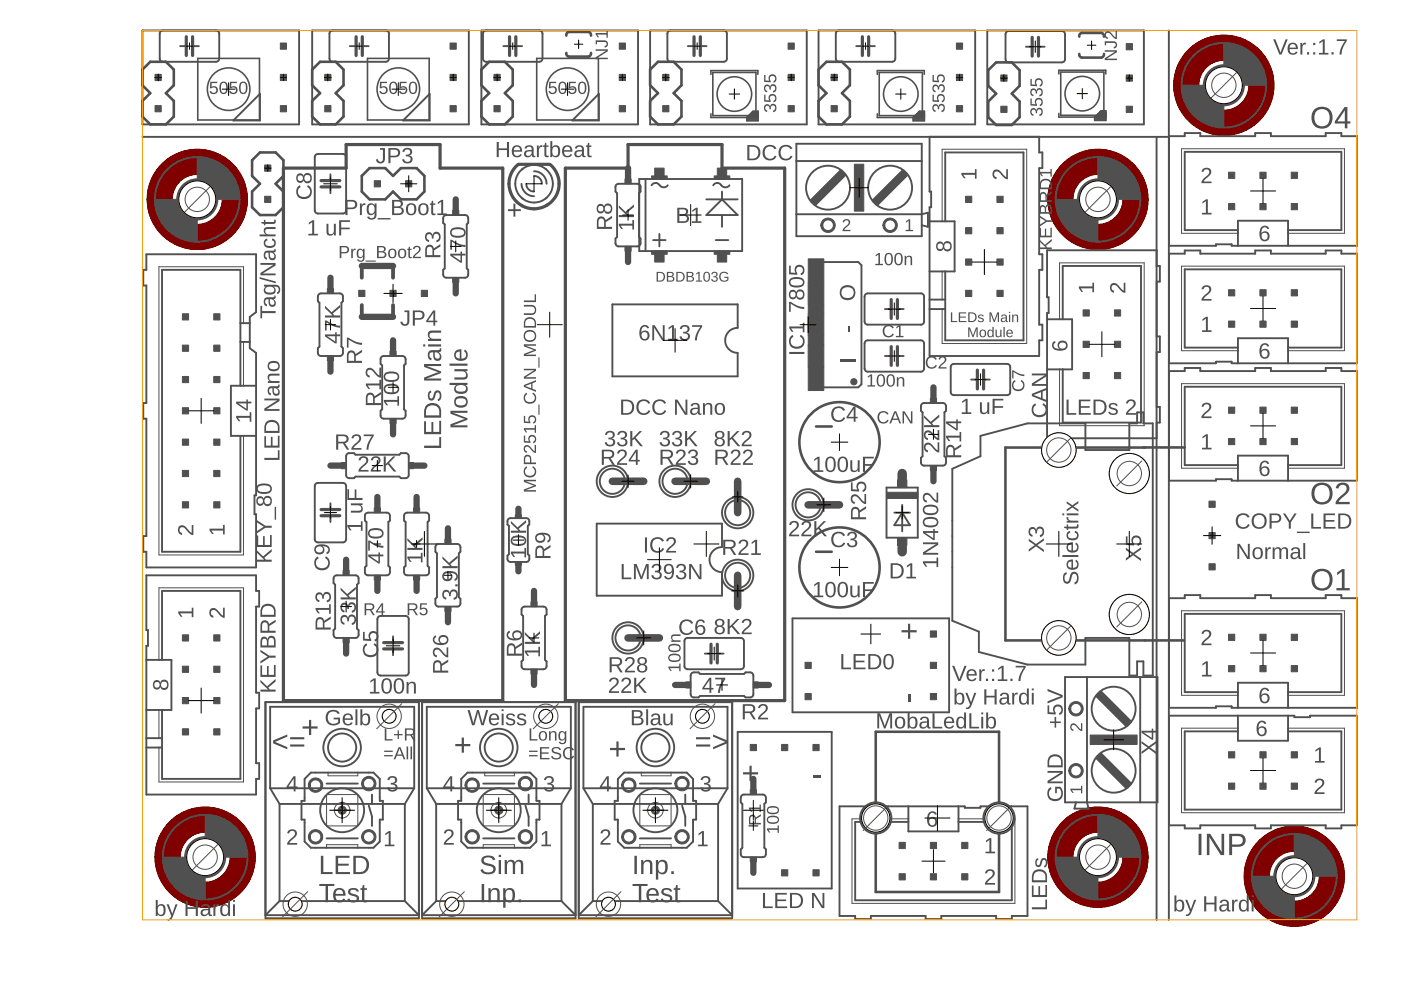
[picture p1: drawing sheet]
<svg xmlns="http://www.w3.org/2000/svg" width="297mm" height="210mm" viewBox="0 0 297 210" stroke-linecap="round" stroke-linejoin="round" font-family="sans-serif">
<g fill="#800000" stroke="#800000" stroke-width=".21">
<path d="M225.5 34.6a10.6 10.6 0 0 1 16.6 2.5 10.6 10.6 0 0 1-6.7 15.5 10.6 10.6 0 0 1-13.2-10.3h5.3a5.3 5.3 0 0 1 7.9-4.6 5.3 5.3 0 0 1 .3 9.1 5.3 5.3 0 0 1-8.2-4v-.5h-5.3a10.4 10.4 0 0 1 3.3-7.7z" fill-rule="evenodd"/>
<path d="M34.5 34.6a10.6 10.6 0 0 1 16.6 2.5 10.6 10.6 0 0 1-6.6 15.5 10.6 10.6 0 0 1-13.3-10.3h5.3a5.3 5.3 0 0 1 7.9-4.6 5.3 5.3 0 0 1 .3 9.1 5.3 5.3 0 0 1-8.2-4v-.5h-5.3a10.6 10.6 0 0 1 3.3-7.7z" fill-rule="evenodd"/>
<path d="M225.5 174.1a10.6 10.6 0 0 1 16.6 2.5 10.6 10.6 0 0 1-6.7 15.4 10.6 10.6 0 0 1-13.2-10.3h5.3a5.3 5.3 0 0 1 7.9-4.6 5.3 5.3 0 0 1 .3 9.2 5.3 5.3 0 0 1-8.2-4v-.6h-5.3a10.4 10.4 0 0 1 3.3-7.6z" fill-rule="evenodd"/>
<path d="M36.2 174.1a10.6 10.6 0 0 1 16.6 2.5 10.6 10.6 0 0 1-6.7 15.4 10.6 10.6 0 0 1-13.2-10.3h5.3a5.3 5.3 0 0 1 7.8-4.5 5.3 5.3 0 0 1 .4 9.1 5.3 5.3 0 0 1-8.2-4v-.6h-5.3a10.4 10.4 0 0 1 3.3-7.6z" fill-rule="evenodd"/>
<path d="M267.1 178.1a10.6 10.6 0 0 1 16.6 2.5 10.6 10.6 0 0 1-6.6 15.5 10.6 10.6 0 0 1-13.3-10.3h5.3a5.3 5.3 0 0 1 7.9-4.6 5.3 5.3 0 0 1 .3 9.1 5.3 5.3 0 0 1-8.2-4v-.5h-5.3a10.5 10.5 0 0 1 3.3-7.7z" fill-rule="evenodd"/>
<path d="M252.2 10.4a10.6 10.6 0 0 1 16.6 2.5 10.6 10.6 0 0 1-6.7 15.5 10.6 10.6 0 0 1-13.2-10.3h5.3a5.3 5.3 0 0 1 7.8-4.6 5.3 5.3 0 0 1 .4 9.1 5.3 5.3 0 0 1-8.2-4v-.5h-5.3a10.5 10.5 0 0 1 3.3-7.7z" fill-rule="evenodd"/>
<path d="M225.5 34.6a10.6 10.6 0 0 1 16.6 2.5 10.6 10.6 0 0 1-6.7 15.5 10.6 10.6 0 0 1-13.2-10.3h5.3a5.3 5.3 0 0 1 7.9-4.6 5.3 5.3 0 0 1 .3 9.1 5.3 5.3 0 0 1-8.2-4v-.5h-5.3a10.4 10.4 0 0 1 3.3-7.7z" fill-rule="evenodd"/>
<path d="M34.5 34.6a10.6 10.6 0 0 1 16.6 2.5 10.6 10.6 0 0 1-6.6 15.5 10.6 10.6 0 0 1-13.3-10.3h5.3a5.3 5.3 0 0 1 7.9-4.6 5.3 5.3 0 0 1 .3 9.1 5.3 5.3 0 0 1-8.2-4v-.5h-5.3a10.6 10.6 0 0 1 3.3-7.7z" fill-rule="evenodd"/>
<path d="M225.5 174.1a10.6 10.6 0 0 1 16.6 2.5 10.6 10.6 0 0 1-6.7 15.4 10.6 10.6 0 0 1-13.2-10.3h5.3a5.3 5.3 0 0 1 7.9-4.6 5.3 5.3 0 0 1 .3 9.2 5.3 5.3 0 0 1-8.2-4v-.6h-5.3a10.4 10.4 0 0 1 3.3-7.6z" fill-rule="evenodd"/>
<path d="M36.2 174.1a10.6 10.6 0 0 1 16.6 2.5 10.6 10.6 0 0 1-6.7 15.4 10.6 10.6 0 0 1-13.2-10.3h5.3a5.3 5.3 0 0 1 7.8-4.5 5.3 5.3 0 0 1 .4 9.1 5.3 5.3 0 0 1-8.2-4v-.6h-5.3a10.4 10.4 0 0 1 3.3-7.6z" fill-rule="evenodd"/>
<path d="M267.1 178.1a10.6 10.6 0 0 1 16.6 2.5 10.6 10.6 0 0 1-6.6 15.5 10.6 10.6 0 0 1-13.3-10.3h5.3a5.3 5.3 0 0 1 7.9-4.6 5.3 5.3 0 0 1 .3 9.1 5.3 5.3 0 0 1-8.2-4v-.5h-5.3a10.5 10.5 0 0 1 3.3-7.7z" fill-rule="evenodd"/>
<path d="M252.2 10.4a10.6 10.6 0 0 1 16.6 2.5 10.6 10.6 0 0 1-6.7 15.5 10.6 10.6 0 0 1-13.2-10.3h5.3a5.3 5.3 0 0 1 7.8-4.6 5.3 5.3 0 0 1 .4 9.1 5.3 5.3 0 0 1-8.2-4v-.5h-5.3a10.5 10.5 0 0 1 3.3-7.7z" fill-rule="evenodd"/>
</g>
<path d="M108.9 43.2h.4v1.2h1.1v.4h-1.1v1.1h-.4v-1.1h-1.2v-.4h1.2z" fill="#505050"/>
<path d="M30.2 6.5h33.2v19.9h-33.2zM66.2 6.5h33.2v19.9h-33.2zM102.1 6.5h33.2v19.9h-33.2zM137.8 6.5h33.2v19.9h-33.2zM173.5 6.5h33.3v19.9h-33.3zM153.1 40.6v1.7M153.1 45.6v2.5" fill="none" stroke="#505050" stroke-width=".4"/>
<path d="M262.4 115.3h.5l1.7 2.8v-2.8h.4v3.2h-.6l-1.7-2.7v2.7h-.3zM265.9 116.2a1.28 1.28 0 0 1 1.8 .6 1.28 1.28 0 0 1-.7 1.7 1.2 1.2 0 0 1-1.3-.4 1.2 1.2 0 0 1-.1-1.3zM266.3 116.4a1.13 1.13 0 0 0 .3 1.9 1.01 1.01 0 0 0 .7-1.6l-.4-.4zM268.3 116.1h.3l.1 .5a.59 .59 0 0 1 .7-.6v.4a.62 .62 0 0 0-.6 .2 .62 .62 0 0 0-.1 .6v1.3h-.4zM269.8 116.1h.4v.4a.76 .76 0 0 1 .7-.5 .76 .76 0 0 1 .7 .5 .77 .77 0 0 1 .9-.5 .77 .77 0 0 1 .6 .9v1.6h-.4v-1.5a.54 .54 0 0 0-.6-.7 .54 .54 0 0 0-.4 .8v1.4h-.4v-1.5a.54 .54 0 0 0-.6-.7 .54 .54 0 0 0-.5 .8v1.4h-.4zM274 116.2a.98 .98 0 0 1 1-.2 .98 .98 0 0 1 .6 .8l.1 1.3 .1 .2h.2v.2l-.3 .1a.42 .42 0 0 1-.5-.5 .83 .83 0 0 1-1 .5 .83 .83 0 0 1-.6-1 .83 .83 0 0 1 1.1-.6h.5a.56 .56 0 0 0-.4-.7 .56 .56 0 0 0-.7 .4h-.4zM274.2 117.4a.51 .51 0 0 0 0 .8 .51 .51 0 0 0 .8-.2l.2-.7zM276.3 115.1h.4v3.4h-.4z" fill="#505050"/>
<path d="M209.3 6.5h33.2v19.9h-33.2zM31 122h23.3v3.3h.6v3.3h-.6v18.3h.6v3.3h-.6v11.6h.6v3.3h-.6v3.4h-23.3v-31.6h.4v-3.3h-.4zM31 139.9h5.3v10.6h-5.3M34.4 139.9v-14.6h16.6v39.8h-16.6v-14.6M31 156.5h3.4M31 158.5h3.4" fill="none" stroke="#505050" stroke-width=".4"/>
<path d="M76.7 56.4v2.5M83.3 56.4v2.5M76.7 64.7v2.5M83.3 64.7v2.5" fill="none" stroke="#505050" stroke-width=".8"/>
<path d="M76.7 56.4h6.6M76.7 67.2h6.6" fill="none" stroke="#505050" stroke-width="1.3"/>
<path d="M53.4 34l1.7-1.7h3.3l1.7 1.7v3.3l-1.7 1.7 1.7 1.6v3.3l-1.7 1.7h-3.3l-1.7-1.7v-3.3l1.7-1.6-1.7-1.7z" fill="none" stroke="#505050" stroke-width=".55"/>
<path d="M33.7 139.9v-15.3h17.9v41.2h-17.9v-7.3M33.7 150.5v6" fill="none" stroke="#505050" stroke-width=".21"/>
<g fill="#505050">
<path d="M37.8 129.6h2.9v-.8h.3v2.1h-.3v-.9h-2.5l.5 .8h-.4l-.5-.8z"/>
<path d="M44.6 129.2a1.15 1.15 0 0 1 1.7 .4l1 .9v-1.6h.3v2.1l-.6-.2-.7-.7a.95 .95 0 0 0-1.5-.5 .64 .64 0 0 0 .5 .9l-.1 .5a1.1 1.1 0 0 1-.6-1.8z"/>
<path d="M32.6 144.5a.78 .78 0 0 1 .8-.3 .78 .78 0 0 1 .6 .5 .9 .9 0 0 1 1.1-.6 .9 .9 0 0 1 .6 1.1 .9 .9 0 0 1-.6 1.1 .9 .9 0 0 1-1.1-.7 .82 .82 0 0 1-1 .6 .82 .82 0 0 1-.6-1zM32.7 145.2a.6 .6 0 0 0 1.2 0 .6 .6 0 0 0-1.2 0zM34.1 145.2a.7 .7 0 0 0 1.4 0 .7 .7 0 0 0-1.4 0z"/>
</g>
<g fill="none" stroke="#505050" stroke-width=".55">
<path d="M185.7 155.2h26.1v33.9h-26.1z"/>
<circle cx="41.8" cy="42.3" r="4.2"/>
<circle cx="232.8" cy="42.3" r="4.2"/>
<circle cx="43.5" cy="181.7" r="4.2"/>
<circle cx="232.8" cy="181.7" r="4.2"/>
</g>
<g fill="none" stroke="#505050" stroke-width=".4">
<path d="M110.9 35.7a4 4 0 0 0-.1 6.4M115.7 35.8a4 4 0 0 1 0 6.3M31 53.9h23.3v12.3l-1.3 1v6.6l1.3 1v30.2h-.3v4h.3v11.3h-23.3v-3.3h-.6v-3.3h.6v-24.9h-.6v-3.4h.6v-24.9h-.6v-3.3h.6zM51 72.5h2M51 68.5h2M51 81.8v-24.6h-16.6v59.8h16.6v-24.6M54.3 81.8h-5.3v10.6h5.3M56.3 148.9h32.5v45.8h-32.5zM89.5 148.9h32.5v45.8h-32.5zM122.7 148.9h32.5v45.8h-32.5zM64.6 169.1v.7h-.7v4h.7v.6M66.9 163.8h11.3"/>
<path d="M66.9 179.7h11.3M80.5 169.1v.7h.7v4h-.7v.6M97.8 169.1v.7h-.7v4h.7v.6M100.1 163.8h11.3M100.1 179.7h11.3M113.7 169.1v.7h.7v4h-.7v.6M131 169.1v.7h-.7v4h.7v.6M133.3 163.8h11.3M133.3 179.7h11.3M146.9 169.1v.7h.7v4h-.7v.6"/>
<circle cx="41.8" cy="42.3" r="9"/>
<circle cx="232.8" cy="42.3" r="9"/>
<circle cx="72.5" cy="171.8" r="4.7"/>
<circle cx="105.7" cy="171.8" r="4.7"/>
<circle cx="139" cy="171.8" r="4.7"/>
<circle cx="185.7" cy="173.4" r="3.3"/>
<circle cx="211.8" cy="173.4" r="3.3"/>
<circle cx="43.5" cy="181.7" r="9"/>
<circle cx="232.8" cy="181.7" r="9"/>
</g>
<path d="M51.6 68.5v-11.9h-17.9v61.1h17.9v-25.3M51.6 72.5v9.3M69.2 179.7v-.6h6.7v.6M69.6 163.8v.7h6.3v-.7M102.4 179.7v-.6h6.7v.6M102.8 163.8v.7h6.3v-.7M135.7 179.7v-.6h6.6v.6M136 163.8v.7h6.3v-.7" fill="none" stroke="#505050" stroke-width=".21"/>
<g fill="#505050" stroke="#505050" stroke-width=".21">
<path d="M71.9 171.2a.86 .86 0 0 1 1.4 .1 .86 .86 0 0 1-.5 1.3 .86 .86 0 0 1-1.1-.8h.4a.46 .46 0 0 1 .6-.5 .46 .46 0 0 1 .2 .7 .46 .46 0 0 1-.8-.1v-.1h-.4z" fill-rule="evenodd"/>
<path d="M105.1 171.2a.86 .86 0 0 1 1.4 .1 .86 .86 0 0 1-.5 1.3 .86 .86 0 0 1-1.1-.8h.4a.46 .46 0 0 1 .6-.5 .46 .46 0 0 1 .2 .7 .46 .46 0 0 1-.8-.1v-.1h-.4z" fill-rule="evenodd"/>
<path d="M138.3 171.2a.86 .86 0 0 1 1.4 .1 .86 .86 0 0 1-.5 1.3 .86 .86 0 0 1-1.1-.8h.4a.46 .46 0 0 1 .6-.5 .46 .46 0 0 1 .2 .7 .46 .46 0 0 1-.8-.1v-.1h-.4z" fill-rule="evenodd"/>
</g>
<path d="M109.8 34.9a5.3 5.3 0 0 0 .9 8.7M116.7 34.9a5.3 5.3 0 0 1-.8 8.7" fill="none" stroke="#505050" stroke-width=".68"/>
<g fill="#505050">
<path d="M44.4 112.1h2.9v-.8h.3v2h-.3v-.8h-2.5l.5 .7h-.4l-.5-.7z"/>
<path d="M38 111.6a1.15 1.15 0 0 1 1.7 .5l.9 .9v-1.7h.4v2.1l-.6-.1-.7-.7a.95 .95 0 0 0-1.6-.5 .64 .64 0 0 0 .5 .9v.4a1.1 1.1 0 0 1-.6-1.8z"/>
<path d="M50.1 88.2h2.8v-.8h.4v2h-.4v-.8h-2.4l.5 .7h-.4l-.5-.7zM50.1 85.2h2.1v-.5h.4v.5h.7v.3h-.7v1.6h-.4l-2.1-1.5zM50.5 85.5l1.7 1.2v-1.2z"/>
</g>
<path d="M94.1 45.9l.5-.3h4l.4 .1 .3 .4v1.2l-.3 .3v9.3l.3 .3v1l-.2 .4-.3 .2-4.2 .1-.4-.1-.2-.4v-1.2l.3-.3v-9.3l-.3-.3zM222 53.1h23.2v3.3h.7v3.3h-.7v11.6h.7v3.4h-.7v11.6h.7v3.3h-.7v3.3h-23.2v-26.5h.3v-3.4h-.3zM67.5 62.5l.6-.3h4l.5 .3a1.64 1.64 0 0 1-.2 1.7v9.3a1.64 1.64 0 0 1 .2 1.7l-.5 .3h-4l-.4-.1-.3-.4v-1.2l.3-.3v-9.3l-.3-.3zM222 67.7h5.3v10.6h-5.3M225.3 67.7v-11.3h16.6v33.2h-16.6v-11.3M77.5 109l.5-.3h4l.4 .1 .2 .4 .1 1.2-.4 .3v9.3l.4 .3v1l-.2 .4-.3 .2-4.2 .1-.4-.1-.2-.4v-1.2l.3-.3v-9.3l-.3-.3zM85.8 109l.5-.3h4l.4 .1 .3 .4v1.2l-.3 .3v9.3l.3 .3v1l-.2 .4-.3 .2-4.2 .1-.4-.1-.2-.4v-1.2l.3-.3v-9.3l-.3-.3zM110.7 128.9l.5-.3h4l.4 .1 .2 .4 .1 1.2-.4 .3v9.3l.4 .3v1l-.1 .4-.4 .3h-4.2l-.4-.1-.2-.4v-1.2l.3-.3v-9.3l-.3-.3zM157.2 168.7l.5-.2h4l.4 .1 .2 .3 .1 1.2-.3 .4v9.2l.3 .4v1l-.1 .4-.4 .2h-4.2l-.4-.1-.2-.3v-1.2l.3-.4v-9.2l-.3-.4z" fill="none" stroke="#505050" stroke-width=".4"/>
<g fill="#505050" stroke="#505050" stroke-width=".21">
<path d="M69.4 75.5h1.3v1h-1.3z"/>
<path d="M69.4 61.2h1.3v1h-1.3z"/>
<path d="M96 58.9h1.3v1h-1.3z"/>
<path d="M96 44.6h1.3v1h-1.3z"/>
<path d="M79.4 107.7h1.3v1h-1.3z"/>
<path d="M79.4 122h1.3v1h-1.3z"/>
<path d="M87.7 107.7h1.3v1h-1.3z"/>
<path d="M87.7 122h1.3v1h-1.3z"/>
<path d="M112.6 127.6h1.3v1h-1.3z"/>
<path d="M112.6 141.9h1.3v1h-1.3z"/>
<path d="M159.1 167.4h1.3v1.1h-1.3z"/>
<path d="M159.1 181.7h1.3v1.1h-1.3z"/>
</g>
<path d="M60.1 35.6h13.3v-5h19.9v5h13.3v112.9h-46.5zM119.9 35.6h13.3v-5h19.9v5h13.3v112.9h-46.5z" fill="none" stroke="#505050" stroke-width=".68"/>
<path d="M224.6 67.7v-12h18v34.6h-18v-12" fill="none" stroke="#505050" stroke-width=".21"/>
<g fill="#505050">
<path d="M228.7 60.7h2.9v-.8h.4v2.1h-.4v-.9h-2.5l.6 .8h-.4l-.6-.8z"/>
<path d="M235.6 60.3a1.15 1.15 0 0 1 1.7 .4l1 .9v-1.7h.3v2.2l-.6-.2-.7-.7a.95 .95 0 0 0-1.6-.5 .64 .64 0 0 0 .5 .9v.5a1.1 1.1 0 0 1-.6-1.8z"/>
<path d="M223.2 72.6l.5-.3 .1 .4a.67 .67 0 0 0-.4 .8 .67 .67 0 0 0 .9 .4l.4 .1a1.03 1.03 0 0 1-.2-1.6 1.03 1.03 0 0 1 1.6 .1 1.18 1.18 0 0 1 0 1.4 1.18 1.18 0 0 1-1.3 .5 1.33 1.33 0 0 1-1.7-1.5zM224.7 72.8a.68 .68 0 0 0 .1 1 .68 .68 0 0 0 1-.1 .68 .68 0 0 0-.1-1l-.6-.1z"/>
</g>
<path d="M178 171h26.6v.3h3.3v-.3h9.9v23.2h-3.3v.7h-3.3v-.7h-11.6v.7h-3.3v-.7h-11.7v.7h-3.3v-.7h-3.3zM192.6 174.3h-11.3v16.6h33.2v-16.6h-11.3M192.6 171v5.3h10.6v-5.3" fill="none" stroke="#505050" stroke-width=".4"/>
<path d="M192.6 173.6h-12v17.9h34.6v-17.9h-12" fill="none" stroke="#505050" stroke-width=".21"/>
<g fill="#505050">
<path d="M209 178.2l.8-.5h.4v2.9h.8v.3h-2v-.3h.8v-2.5l-.8 .5z"/>
<path d="M209.2 184.5a1.04 1.04 0 0 1 1.6 .2 1.04 1.04 0 0 1-.6 1.6l-.9 .9h1.7v.4h-2.2l.2-.7 .7-.7a.95 .95 0 0 0 .5-1.5 .64 .64 0 0 0-.9 .5l-.5-.1z"/>
<path d="M197 172.3l.4-.3a.94 .94 0 0 1 1.2 .7h-.4a.67 .67 0 0 0-.8-.3 .67 .67 0 0 0-.4 .8v.4a1.03 1.03 0 0 1 1.5-.1 1.03 1.03 0 0 1-.1 1.5 1.18 1.18 0 0 1-1.4 .1 1.18 1.18 0 0 1-.5-1.4l.1-.7zM197.2 173.7a.74 .74 0 0 0 .1 1.2 .74 .74 0 0 0 1.1-.6 .74 .74 0 0 0-.9-.8z"/>
</g>
<path d="M135.5 38h21.9v15.2h-21.9zM136.9 38v15.2M138.1 39.3a1.09 1.09 0 0 1 2 .2l.8 .2 .7-.4M151.2 39.3a1.09 1.09 0 0 1 1.9 .2l.8 .2 .8-.4M168.8 30.5h26.6v19.6h-26.6zM168.8 34.1h26.6M138.5 50.9h2.6M139.8 49.6v2.6M151.7 50.9h2.7M168.8 45.4h26.6l1.3-.3v3l-1.3-.3M80.8 75.8l.5-.3h4l.4 .1 .3 .3v1.3l-.3 .3v9.3l.3 .3v1l-.1 .4-.4 .2-4.2 .1-.3-.2-.3-.3v-1.2l.3-.3v-9.3l-.3-.3zM129.8 64.5h26.6v5a2.66 2.66 0 0 0-2.7 2.7 2.66 2.66 0 0 0 2.7 2.6v5h-26.6z" fill="none" stroke="#505050" stroke-width=".4"/>
<g fill="#505050" stroke="#505050" stroke-width=".21">
<path d="M82.7 74.5h1.3v1h-1.3z"/>
<path d="M82.7 88.8h1.3v1h-1.3z"/>
<path d="M181.1 34.8h2v10h-2z"/>
</g>
<g fill="#505050" stroke="#505050" stroke-width=".21">
<path d="M174.4 46.7a1.53 1.53 0 0 1 2.4 .2 1.53 1.53 0 0 1-.8 2.3 1.53 1.53 0 0 1-2-1.4h.4a1.12 1.12 0 0 1 1.6-1.1 1.12 1.12 0 0 1 .3 1.9 1.12 1.12 0 0 1-1.8-.6l-.1-.2h-.4z" fill-rule="evenodd"/>
<path d="M187.6 46.7a1.53 1.53 0 0 1 2.4 .2 1.53 1.53 0 0 1-.8 2.3 1.53 1.53 0 0 1-2-1.4h.4a1.13 1.13 0 0 1 1.6-1.1 1.13 1.13 0 0 1 .3 1.9 1.13 1.13 0 0 1-1.9-.6v-.2h-.4z" fill-rule="evenodd"/>
</g>
<g fill="#505050">
<path d="M192.1 46.9l.6-.4h.3v2.2h.6v.3h-1.6v-.3h.7v-1.9l-.6 .4z"/>
<path d="M178.9 46.6a.82 .82 0 0 1 1.3 .2 .82 .82 0 0 1-.5 1.2l-.7 .7h1.3v.3h-1.7a2.15 2.15 0 0 1 1.1-1.3 .5 .5 0 0 0 .1-.9 .5 .5 0 0 0-.8 .3h-.4z"/>
</g>
<path d="M197.1 29h23.2v3.3h.7v3.3h-.7v18.3h.7v3.3h-.7v11.6h.7v3.4h-.7v3.3h-23.2v-31.6h.3v-3.3h-.3zM197.1 46.9h5.3v10.7h-5.3M200.4 46.9v-14.6h16.6v39.9h-16.6v-14.6M197.1 63.5h3.3M197.1 65.5h3.3M70.8 122.3l.6-.3h4l.4 .1 .2 .3v1.2l-.3 .4v9.3l.3 .3v1l-.1 .4-.3 .2-4.2 .1-.4-.2-.2-.3-.1-1.2 .4-.3v-9.3l-.4-.4z" fill="none" stroke="#505050" stroke-width=".4"/>
<g fill="#505050" stroke="#505050" stroke-width=".21">
<path d="M72.7 135.3h1.3v1h-1.3z"/>
<path d="M72.7 121h1.3v1h-1.3z"/>
</g>
<path d="M199.7 46.9v-15.3h18v41.2h-18v-7.3M199.7 57.6v5.9" fill="none" stroke="#505050" stroke-width=".21"/>
<g fill="#505050">
<path d="M203.8 36.7h2.9v-.8h.4v2h-.4v-.8h-2.5l.5 .7h-.3l-.6-.8z"/>
<path d="M210.7 36.2a1.15 1.15 0 0 1 1.7 .4l.9 1v-1.7h.4v2.1l-.6-.2-.7-.7a.95 .95 0 0 0-1.6-.5 .64 .64 0 0 0 .5 1v.4a1.1 1.1 0 0 1-.6-1.8z"/>
<path d="M198.7 51.5a.78 .78 0 0 1 .8-.3 .78 .78 0 0 1 .5 .6 .9 .9 0 0 1 1.1-.7 .9 .9 0 0 1 .7 1.1 .9 .9 0 0 1-.7 1.1 .9 .9 0 0 1-1.1-.6 .82 .82 0 0 1-1 .5 .82 .82 0 0 1-.5-1zM198.7 52.2a.6 .6 0 0 0 1.2 0 .6 .6 0 0 0-1.2 0zM200.2 52.2a.67 .67 0 0 0 1.3 0 .67 .67 0 0 0-1.3 0z"/>
</g>
<path d="M80.1 130.9l.6-.3h5.3l.4 .1 .2 .4 .1 11.5-.3 .5-.4 .1h-5.3l-.6-.2-.1-.4v-11.3zM83.3 135.9v.3M83.3 137.6v.3M145.2 135.5l.6-.2h11.3l.4 .1 .2 .5v5.3l-.1 .4-.5 .3h-11.5l-.4-.3-.1-.4v-5.3zM150.4 138.6h.3M152.1 138.6h.3M156.4 155.2h19.9v33.2h-19.9z" fill="none" stroke="#505050" stroke-width=".4"/>
<path d="M81.3 136.2h4M81.3 137.6h4M150.7 136.6v4M152.1 136.6v4" fill="none" stroke="#505050" stroke-width=".68"/>
<g fill="#505050">
<path d="M158.9 162.4h.5v1.3h1.3v.5h-1.3v1.4h-.5v-1.4h-1.4v-.5h1.4z"/>
<path d="M172.4 164.5h1.6v.5h-1.6z"/>
</g>
<path d="M168 131.1h33.2v19.9h-33.2z" fill="none" stroke="#505050" stroke-width=".4"/>
<g fill="#505050">
<path d="M191.1 133.6h1.4v-1.4h.5v1.4h1.3v.5h-1.3v1.3h-.5v-1.3h-1.4z"/>
<path d="M192.6 147.1h.5v1.6h-.5z"/>
</g>
<g fill="none" stroke="#505050" stroke-width=".4">
<path d="M66.9 32.9l.5-.3h5.3l.6 .3 .1 .4v11.3l-.3 .5-.4 .2h-5.3l-.4-.2-.2-.3-.1-11.5zM70.1 38v.3M70.1 39.6v.4M201.7 77.4l.5-.2h11.5l.4 .2 .1 .4v5.5l-.3 .4-.4 .1h-11.5l-.3-.3-.1-.4v-5.3zM73.5 96.4l.3-.3h1.2l.4 .3h9.3l.3-.3h1.2l.3 .3 .2 .3-.1 4.2-.2 .4-.4 .1h-1l-.3-.4h-9.3l-.4 .4-1.2-.1-.3-.2-.1-.4v-4zM206.9 80.5h.3M207.9 92.4l9.9-2.6h12.3v5.6h9.3v-5.6h1.7v-2.4h1.3v2.4h2v53.4h-2v-3h-1.3v3h-1.7v-7.9h-9.3v5.6h-12.3l-10.3-2.7v-4.3l-5.6-2.3v-32.2l6-2.7zM208.5 80.5h.4M66.9 102.7l.5-.3h5.3l.6 .3 .1 .3v11.3l-.1 .4-.4 .3h-5.5l-.4-.1-.2-.4-.1-11.5zM70.1 107.7v.3M70.1 109.3v.4M92.4 115.6l.6-.3h4l.3 .2 .3 .3v1.2l-.3 .3v9.3l.3 .4v1l-.1 .3-.3 .3h-4.2l-.4-.1-.2-.3-.1-1.2 .3-.4v-9.3l-.3-.3z"/>
<path d="M126.5 111h26.6v5a2.66 2.66 0 0 0-2.7 2.6 2.66 2.66 0 0 0 2.7 2.7v5h-26.6zM225.8 143.6h19.6v26.5h-19.6zM230.5 143.6v26.5l.3 1.3h-3l.3-1.3M241.7 143.6v26.5"/>
<circle cx="129.8" cy="102" r="3.3"/>
<circle cx="143.1" cy="102" r="3.3"/>
<circle cx="156.4" cy="108.7" r="3.3"/>
<circle cx="171.3" cy="107" r="3.3"/>
<circle cx="133.2" cy="135.3" r="3.3"/>
<circle cx="156.4" cy="122" r="3.3"/>
</g>
<path d="M68.1 38.3h4M68.1 39.6h4M207.2 78.5v4M208.5 78.5v4M68.1 109.3h4M68.1 108h4" fill="none" stroke="#505050" stroke-width=".68"/>
<g fill="#505050" stroke="#505050" stroke-width=".21">
<path d="M94.3 128.6h1.3v1h-1.3z"/>
<path d="M94.3 114.3h1.3v1h-1.3z"/>
<path d="M86.7 98.1h1v1.3h-1z"/>
<path d="M72.4 98.1h1v1.3h-1z"/>
<path d="M231.1 155.9h10v1.9h-10z"/>
</g>
<path d="M76.7 37.3l1.7-1.7h3.3l1.6 1.7 1.7-1.7h3.3l1.7 1.7v3.3l-1.7 1.7h-3.3l-1.7-1.7-1.6 1.7h-3.3l-1.7-1.7z" fill="none" stroke="#505050" stroke-width=".55"/>
<path d="M132.5 102h1.3M145.8 102h1.3M156.4 104.7v1.3M174 107h1.3M135.8 135.3h1.3M156.4 124.6v1.4" fill="none" stroke="#505050" stroke-width="1.6"/>
<g fill="#505050" stroke="#505050" stroke-width=".21">
<path d="M227 149.2a1.53 1.53 0 0 1 2.4 .2 1.53 1.53 0 0 1-.8 2.3 1.53 1.53 0 0 1-2-1.4h.4a1.14 1.14 0 0 1 1.7-1 1.14 1.14 0 0 1 .1 1.9 1.14 1.14 0 0 1-1.8-.7v-.2h-.4z" fill-rule="evenodd"/>
<path d="M227 162.4a1.53 1.53 0 0 1 2.4 .2 1.53 1.53 0 0 1-.8 2.3 1.53 1.53 0 0 1-2-1.5h.4a1.13 1.13 0 0 1 1.7-.9 1.13 1.13 0 0 1 .1 1.9 1.13 1.13 0 0 1-1.8-.7v-.3h-.4z" fill-rule="evenodd"/>
</g>
<g fill="#505050">
<path d="M226.9 167.2h2.3v-.6h.3v1.6h-.3v-.7h-1.9l.4 .6h-.3l-.5-.6z"/>
<path d="M227.1 153.6a1.02 1.02 0 0 1 1.5 .5l.6 .5v-1.3h.3v1.7a2.15 2.15 0 0 1-1.4-1 .5 .5 0 0 0-.8-.1 .5 .5 0 0 0 .3 .8v.3a.86 .86 0 0 1-.5-1.4z"/>
</g>
<g fill="none" stroke="#505050" stroke-width=".4">
<path d="M34 6.7l.5-.2h11.3l.4 .1 .3 .5v5.3l-.1 .4-.6 .3h-11.5l-.3-.3-.1-.4v-5.3zM39.2 9.8h.3M40.8 9.8h.4M55.1 19.9v5.6h-5.6zM70 6.7l.5-.2h11.5l.3 .2 .2 .4-.1 5.5-.2 .4-.4 .1h-11.3l-.4-.1-.3-.6v-5.3zM75.2 9.8h.3M76.8 9.8h.4M91.1 19.9v5.6h-5.7zM102.5 6.7l.6-.2h11.2l.4 .1 .3 .5v5.3l-.1 .4-.6 .3h-11.5l-.3-.3-.1-.4v-5.3zM107.7 9.8h.3M109.4 9.8h.3M127 19.9v5.6h-5.7z"/>
<path d="M141.6 6.7l.6-.2h11.5l.3 .2 .1 .4v5.5l-.3 .4-.3 .1h-11.3l-.4-.1-.3-.6v-5.3zM146.8 9.8h.4M148.5 9.8h.3M177.3 6.7l.6-.2h11.3l.3 .1 .3 .5v5.3l-.1 .4-.5 .3h-11.5l-.4-.3-.1-.4v-5.3zM182.5 9.8h.3M184.2 9.8h.3M130.6 39.2l.6-.2h3.9l.4 .1 .3 .3v1.2l-.3 .4v9.2a1.64 1.64 0 0 1 .2 1.8l-.6 .2h-3.9l-.4-.1-.3-.3v-1.2l.3-.4v-9.2l-.3-.4zM158.4 24.9l1.3-1.3h1v2h-2.3zM158.4 25.2h2.3M158.4 24.9h2.3M158.8 24.5h1.9M159.2 24.1h1.5"/>
<path d="M159.5 23.8h1.2M193.6 24.9l1.4-1.3h1v2h-2.4zM193.6 25.2h2.4M193.7 24.9h2.3M194.1 24.5h1.9M194.4 24.1h1.6M194.8 23.8h1.2M174.3 55.6h7.7l.6 .6v25.3l-.6 .6h-7.7M183.4 62.5l.6-.3h11.5l.3 .3 .1 .4v5.5l-.3 .3-.3 .1h-11.5l-.4-.2-.1-.4v-5.3zM183.4 72.4l.6-.2h11.5l.3 .2 .1 .4v5.5l-.3 .4-.3 .1h-11.5l-.4-.3-.1-.4v-5.3zM188.6 65.5h.4M188.6 75.5h.4"/>
<path d="M190.3 65.5h.3M190.3 75.5h.3M195.4 85.7l.5-.3h4l.4 .2 .2 .3 .1 1.2-.4 .3v9.3l.4 .4v1l-.2 .3-.3 .3h-4.2l-.4-.1-.2-.3v-1.2l.3-.4v-9.3l-.3-.3zM188 103.4h6.6v10.6h-6.6zM189.6 108.7h3.3M191.3 107v5.7M191.3 108.7l1.6 2.7h-3.3zM247.9 151.7h26.5v.4h3.3v-.4h10v23.3h-3.3v.6h-3.3v-.6h-11.6v.6h-3.4v-.6h-11.6v.6h-3.3v-.6h-3.3zM262.5 155.1h-11.3v16.6h33.2v-16.6h-11.3M262.5 151.7v5.4h10.6v-5.4"/>
</g>
<circle cx="181" cy="80.9" r=".66" fill="#505050" stroke="#505050" stroke-width=".21"/>
<g fill="#505050" stroke="#505050" stroke-width=".21">
<path d="M171.4 77.8h3.3v5h-3.3z"/>
<path d="M171.3 73.2h2v4.6h-2z"/>
<path d="M171.4 71.2h3.3v2h-3.3z"/>
<path d="M171.3 66.5h2v4.7h-2z"/>
<path d="M171.4 64.5h3.3v2h-3.3z"/>
<path d="M171.3 59.9h2v4.6h-2z"/>
<path d="M171.4 54.9h3.3v5h-3.3z"/>
<path d="M188 104.4h6.6v1.3h-6.6z"/>
<path d="M190.3 114h2v1.7h-2z"/>
<path d="M190.3 101.7h2v1.7h-2z"/>
<path d="M197.3 98.7h1.3v1h-1.3z"/>
<path d="M197.3 84.4h1.3v1h-1.3z"/>
<path d="M132.5 38h1.3v1h-1.3z"/>
<path d="M132.5 52.2h1.3v1.1h-1.3z"/>
</g>
<g fill="none" stroke="#505050" stroke-width=".68">
<path d="M39.5 7.8v4M40.8 7.8v4M75.5 7.8v4M76.8 7.8v4M108 7.8v4M109.4 7.8v4M147.2 7.8v4M148.5 7.8v4M182.8 7.8v4M184.2 7.8v4M189 63.5v4M189 73.5v4"/>
<path d="M190.3 63.5v4M190.3 73.5v4"/>
</g>
<g fill="none" stroke="#505050" stroke-width=".55">
<path d="M31.9 13.1h3.3l1.7 1.7v3.3l-1.7 1.6 1.7 1.7v3.3l-1.7 1.7h-3.3l-1.7-1.7v-3.3l1.7-1.7-1.7-1.6v-3.3zM66.2 14.8l1.7-1.7h3.3l1.6 1.7v3.3l-1.6 1.6 1.6 1.7v3.3l-1.6 1.7h-3.3l-1.7-1.7v-3.3l1.7-1.7-1.7-1.6zM103.7 13.1h3.3l1.7 1.7v3.3l-1.7 1.6 1.7 1.7v3.3l-1.7 1.7h-3.3l-1.6-1.7v-3.3l1.6-1.7-1.6-1.6v-3.3zM137.8 14.8l1.7-1.7h3.3l1.7 1.7v3.3l-1.7 1.6 1.7 1.7v3.3l-1.7 1.7h-3.3l-1.7-1.7v-3.3l1.7-1.7-1.7-1.6zM173.5 14.8l1.7-1.7h3.3l1.7 1.7v3.3l-1.7 1.6 1.7 1.7v3.3l-1.7 1.7h-3.3l-1.7-1.7v-3.3l1.7-1.7-1.7-1.6zM173 90.4h3.3M251.2 94.9h-38v40.9h37.9M173 117h3.3"/>
<circle cx="178" cy="93.7" r="8.5"/>
<circle cx="178" cy="120.3" r="8.5"/>
</g>
<g fill="none" stroke="#505050" stroke-width=".34">
<path d="M41.9 12.4h13.1v13h-13.1zM77.9 12.4h13.1v13h-13.1zM113.8 12.4h13.1v13h-13.1zM150.7 15.8v-.8h10v.8M186 15.8v-.8h10v.8M150.7 24.1v.8h10v-1h-1l-1 1M158.9 24.7h1.8M159.2 24.4h1.5M159.5 24.2h1.2M160.7 24.1v.8M186 24.1v.8h10v-1h-1l-1 1M194.1 24.7h1.9"/>
<path d="M194.5 24.4h1.5M194.8 24.2h1.2"/>
<circle cx="48.5" cy="18.9" r="4.5"/>
<circle cx="84.5" cy="18.9" r="4.5"/>
<circle cx="120.3" cy="18.9" r="4.5"/>
</g>
<path d="M262.5 154.4h-12v17.9h34.6v-17.9h-12" fill="none" stroke="#505050" stroke-width=".21"/>
<g fill="#505050">
<path d="M278.9 159l.8-.5h.4v2.9h.7v.3h-2v-.3h.8v-2.5l-.7 .5z"/>
<path d="M279 165.3a1.04 1.04 0 0 1 1.7 .2 1.04 1.04 0 0 1-.6 1.5l-1 1h1.7v.3h-2.1l.2-.6 .7-.7a.95 .95 0 0 0 .5-1.5 .64 .64 0 0 0-1 .5l-.4-.1z"/>
<path d="M266.9 153l.4-.2a.94 .94 0 0 1 1.2 .6l-.4 .1a.67 .67 0 0 0-.9-.3 .67 .67 0 0 0-.4 .8v.4a1.03 1.03 0 0 1 1.6-.1 1.03 1.03 0 0 1-.1 1.5 1.18 1.18 0 0 1-1.4 .1 1.18 1.18 0 0 1-.5-1.4l.1-.7zM267 154.5a.74 .74 0 0 0 .2 1.2 .74 .74 0 0 0 1-.6 .74 .74 0 0 0-.9-.8z"/>
</g>
<path d="M247.9 78.7h3.3v-.7h3.3v.7h11.6v-.7h3.4v.7h11.6v-.7h3.3v.7h3.3v23.2h-26.6v-.3h-3.3v.3h-9.9zM262.5 98.6h-11.3v-16.6h33.2v16.6h-11.3M262.5 101.9v-5.3h10.6v5.3" fill="none" stroke="#505050" stroke-width=".4"/>
<path d="M262.5 99.3h-12v-18h34.6v18h-12" fill="none" stroke="#505050" stroke-width=".21"/>
<g fill="#505050">
<path d="M254.9 92.6l.8-.5h.4v2.8h.8v.4h-2v-.4h.8v-2.4l-.8 .5z"/>
<path d="M255.1 85.6a1.04 1.04 0 0 1 1.6 .2 1.04 1.04 0 0 1-.6 1.5l-.9 1h1.7v.3h-2.2l.2-.6 .7-.7a.95 .95 0 0 0 .5-1.5 .64 .64 0 0 0-.9 .5l-.4-.1z"/>
<path d="M267.5 97.9l.4-.2a.94 .94 0 0 1 1.2 .6l-.4 .1a.67 .67 0 0 0-.9-.3 .67 .67 0 0 0-.3 .8l-.1 .4a1.03 1.03 0 0 1 1.6-.2 1.03 1.03 0 0 1-.1 1.6 1.18 1.18 0 0 1-1.4 .1 1.18 1.18 0 0 1-.5-1.4l.1-.7zM267.6 99.3a.74 .74 0 0 0 .2 1.3 .74 .74 0 0 0 1.1-.6 .74 .74 0 0 0-1-.8z"/>
</g>
<path d="M247.9 126.8h3.3v-.6h3.3v.6h11.6v-.6h3.4v.6h11.6v-.6h3.3v.6h3.3v23.3h-26.6v-.3h-3.3v.3h-9.9zM262.5 146.7h-11.3v-16.5h33.2v16.5h-11.3M262.5 150.1v-5.3h10.6v5.3" fill="none" stroke="#505050" stroke-width=".4"/>
<path d="M262.5 147.4h-12v-17.9h34.6v17.9h-12" fill="none" stroke="#505050" stroke-width=".21"/>
<g fill="#505050">
<path d="M254.9 140.7l.8-.5h.4v2.9h.8v.3h-2v-.3h.8v-2.5l-.8 .5z"/>
<path d="M255.1 133.8a1.04 1.04 0 0 1 1.6 .2 1.04 1.04 0 0 1-.6 1.5l-.9 .9h1.7v.4h-2.2l.2-.6 .7-.7a.95 .95 0 0 0 .5-1.6 .64 .64 0 0 0-.9 .5h-.4z"/>
<path d="M267.5 146.1l.4-.3a.94 .94 0 0 1 1.2 .7h-.4a.67 .67 0 0 0-.9-.3 .67 .67 0 0 0-.3 .8l-.1 .4a1.03 1.03 0 0 1 1.6-.1 1.03 1.03 0 0 1-.1 1.5 1.18 1.18 0 0 1-1.4 .1 1.18 1.18 0 0 1-.5-1.4l.1-.7zM267.6 147.5a.74 .74 0 0 0 .2 1.2 .74 .74 0 0 0 1.1-.6 .74 .74 0 0 0-1-.8z"/>
</g>
<path d="M247.9 53.8h3.3v-.7h3.3v.7h11.6v-.7h3.4v.7h11.6v-.7h3.3v.7h3.3v23.2h-26.6v-.3h-3.3v.3h-9.9zM262.5 73.7h-11.3v-16.6h33.2v16.6h-11.3M262.5 77v-5.3h10.6v5.3" fill="none" stroke="#505050" stroke-width=".4"/>
<path d="M262.5 74.4h-12v-18h34.6v18h-12" fill="none" stroke="#505050" stroke-width=".21"/>
<g fill="#505050">
<path d="M254.9 67.7l.8-.5h.4v2.8h.8v.4h-2v-.4h.8v-2.4l-.8 .5z"/>
<path d="M255.1 60.7a1.04 1.04 0 0 1 1.6 .2 1.04 1.04 0 0 1-.6 1.5l-.9 1h1.7v.3h-2.2l.2-.6 .7-.7a.95 .95 0 0 0 .5-1.5 .64 .64 0 0 0-.9 .5l-.4-.1z"/>
<path d="M267.5 73l.4-.2a.94 .94 0 0 1 1.2 .6l-.4 .1a.67 .67 0 0 0-.9-.3 .67 .67 0 0 0-.3 .8l-.1 .4a1.03 1.03 0 0 1 1.6-.2 1.03 1.03 0 0 1-.1 1.6 1.18 1.18 0 0 1-1.4 .1 1.18 1.18 0 0 1-.5-1.4l.1-.7zM267.6 74.4a.74 .74 0 0 0 .2 1.2 .74 .74 0 0 0 1.1-.5 .74 .74 0 0 0-1-.8z"/>
</g>
<path d="M247.9 28.9h3.3v-.7h3.3v.7h11.6v-.7h3.4v.7h11.6v-.7h3.3v.7h3.3v23.2h-26.6v-.3h-3.3v.3h-9.9zM262.5 48.8h-11.3v-16.6h33.2v16.6h-11.3M262.5 52.1v-5.3h10.6v5.3" fill="none" stroke="#505050" stroke-width=".4"/>
<path d="M262.5 49.5h-12v-18h34.6v18h-12" fill="none" stroke="#505050" stroke-width=".21"/>
<g fill="#505050">
<path d="M254.9 42.8l.8-.5h.4v2.8h.8v.4h-2v-.4h.8v-2.5l-.8 .6z"/>
<path d="M255.1 35.8a1.04 1.04 0 0 1 1.6 .2 1.04 1.04 0 0 1-.6 1.5l-.9 1h1.7v.3h-2.2l.2-.6 .7-.7a.95 .95 0 0 0 .5-1.5 .64 .64 0 0 0-.9 .4h-.4z"/>
<path d="M267.5 48.1l.4-.2a.94 .94 0 0 1 1.2 .6l-.4 .1a.67 .67 0 0 0-.9-.3 .67 .67 0 0 0-.3 .8l-.1 .4a1.03 1.03 0 0 1 1.6-.2 1.03 1.03 0 0 1-.1 1.6 1.18 1.18 0 0 1-1.4 .1 1.18 1.18 0 0 1-.5-1.4l.1-.8zM267.6 49.5a.74 .74 0 0 0 .2 1.2 .74 .74 0 0 0 1.1-.5 .74 .74 0 0 0-1-.8z"/>
</g>
<g fill="none" stroke="#505050" stroke-width=".4">
<path d="M213.3 6.9l.5-.3h11.6l.3 .3 .1 .3v5.6l-.3 .3-.4 .1h-11.3l-.3-.1-.3-.5v-5.4zM218.5 9.9h.3M220.2 9.9h.3M232.1 24.8l1.3-1.3h1v2h-2.3zM232.1 25.2h2.3M232.1 24.9h2.3M232.5 24.5h1.9M232.8 24.1h1.6M233.2 23.8h1.2M108.2 109.9l-.5 .2a1.18 1.18 0 0 0 .2 1.4v6a1.18 1.18 0 0 0-.2 1.4l.5 .2M111.6 109.9l.5 .2a1.18 1.18 0 0 1-.2 1.4v6a1.18 1.18 0 0 1 .2 1.4l-.5 .2M146.6 142.8l.5-.2h1l.3 .3h9.3l.4-.3h1.2l.3 .2 .1 .4v4l-.3 .5a1.64 1.64 0 0 1-1.7-.1h-9.3l-.3 .3-1.2-.1-.3-.2-.2-.4v-4z"/>
<path d="M57.3 167.1h30.5M57.3 167.1v-17.2h30.5v17.2M57.3 167.1l2 3.4M59.3 170.5h26.5M59.3 170.5v20.6M64.6 174.4v4l1.3 1.3h1M66.9 163.8h-1l-1.3 1.3v4M69.2 166.1h6.7M69.2 177.8h6.7M78.2 163.8h1l1.3 1.3v4M78.2 170.8l.7 2.3v2M78.9 168.5v2"/>
<path d="M80.5 174.4v4l-1.3 1.3h-1M85.8 170.5v20.6M87.8 167.1l-2 3.4M90.5 167.1h30.5M90.5 167.1v-17.2h30.5v17.2M90.5 167.1l2 3.4M92.5 170.5h26.5M92.5 170.5v20.6M119 170.5v20.6M121 167.1l-2 3.4M56.3 194h32.5M56.3 194v-45.1h32.5v45.1"/>
<path d="M59.3 191.1h26.5M59.3 191.1l-3 2.9M85.8 191.1l3 2.9M89.5 194h32.5M89.5 194v-45.1h32.5v45.1M92.5 191.1h26.5M92.5 191.1l-3 2.9M119 191.1l3 2.9"/>
<circle cx="259.5" cy="18.1" r="9"/>
<circle cx="72.5" cy="158.5" r="4"/>
<circle cx="72.5" cy="158.5" r="2.98"/>
<circle cx="105.7" cy="158.5" r="4"/>
<circle cx="105.7" cy="158.5" r="2.98"/>
<circle cx="274.4" cy="185.8" r="9"/>
</g>
<g fill="none" stroke="#505050" stroke-width=".55">
<path d="M120.1 7.6l.1-.6 .4-.2h4.2l.3 .2 .2 .6M120.1 11.2l.1 .6 .4 .2h4.2l.3-.2 .2-.6M209.5 14.9l1.7-1.7h3.3l1.7 1.7v3.3l-1.7 1.7 1.7 1.6v3.3l-1.7 1.7h-3.3l-1.7-1.7v-3.3l1.7-1.6-1.7-1.7zM228.8 11.4l.2 .6 .3 .2h4.2l.4-.2 .2-.6M228.8 7.8l.2-.6 .3-.2h4.2l.4 .2 .2 .6"/>
<circle cx="259.5" cy="18.1" r="4.2"/>
<circle cx="274.4" cy="185.8" r="4.2"/>
</g>
<path d="M224.5 15.7v-.8h9.9v.8M224.5 24v.8h9.9M232.5 24.8l.9-.9h1v.9zM232.6 24.7h1.8M232.9 24.4h1.5M233.2 24.2h1.2" fill="none" stroke="#505050" stroke-width=".34"/>
<path d="M218.8 7.9v4M220.2 7.9v4" fill="none" stroke="#505050" stroke-width=".68"/>
<g fill="#505050" stroke="#505050" stroke-width=".21">
<path d="M159.7 144.6h1v1.3h-1z"/>
<path d="M145.4 144.6h1.1v1.3h-1.1z"/>
<path d="M56.1 41.6h1.3v1.3h-1.3z"/>
<path d="M56.1 35h1.3v1.3h-1.3z"/>
<path d="M45.3 141.2h1.3v1.4h-1.3z"/>
<path d="M45.3 134.6h1.3v1.3h-1.3z"/>
<path d="M45.3 147.9h1.3v1.3h-1.3z"/>
<path d="M45.3 154.5h1.3v1.3h-1.3z"/>
<path d="M38.7 141.2h1.3v1.4h-1.3z"/>
<path d="M38.7 134.6h1.3v1.3h-1.3z"/>
<path d="M38.7 147.9h1.3v1.3h-1.3z"/>
<path d="M38.7 154.5h1.3v1.3h-1.3z"/>
</g>
<g fill="none" stroke="#505050" stroke-width=".21">
<path d="M69.2 168.5h6.7v6.6h-6.7z"/>
<circle cx="72.5" cy="171.8" r="1.65"/>
</g>
<g fill="#505050" stroke="#505050" stroke-width=".21">
<path d="M77 165.1a1.53 1.53 0 0 1 2.5 .2 1.53 1.53 0 0 1-.9 2.3 1.53 1.53 0 0 1-1.9-1.5h.4a1.14 1.14 0 0 1 1.6-.9 1.14 1.14 0 0 1 .2 1.9 1.14 1.14 0 0 1-1.8-.7v-.3h-.4z" fill-rule="evenodd"/>
<path d="M65.8 165.5a1.53 1.53 0 0 1 2.4 .1 1.53 1.53 0 0 1-.9 2.3 1.53 1.53 0 0 1-1.9-1.4h.4a1.14 1.14 0 0 1 1.6-1.1 1.14 1.14 0 0 1 .2 1.9 1.14 1.14 0 0 1-1.8-.5v-.3h-.4z" fill-rule="evenodd"/>
<path d="M65.8 176.4a1.53 1.53 0 0 1 2.4 .2 1.53 1.53 0 0 1-.9 2.3 1.53 1.53 0 0 1-1.9-1.5h.4a1.13 1.13 0 0 1 1.5-1.1 1.13 1.13 0 0 1 .3 1.9 1.13 1.13 0 0 1-1.8-.5v-.3h-.4z" fill-rule="evenodd"/>
<path d="M77 176.4a1.53 1.53 0 0 1 2.5 .2 1.53 1.53 0 0 1-.9 2.3 1.53 1.53 0 0 1-1.9-1.5h.4a1.13 1.13 0 0 1 1.6-.9 1.13 1.13 0 0 1 .2 1.9 1.13 1.13 0 0 1-1.8-.7v-.3h-.4z" fill-rule="evenodd"/>
</g>
<g fill="#505050">
<path d="M81.7 176.7l.7-.5h.4v2.9h.8v.3h-2v-.3h.8v-2.5l-.7 .5z"/>
<path d="M61.2 176.1a1.04 1.04 0 0 1 1.6 .2 1.04 1.04 0 0 1-.5 1.5l-1 .9h1.7v.4h-2.1l.2-.6 .7-.7a.95 .95 0 0 0 .5-1.6 .64 .64 0 0 0-1 .5h-.4z"/>
<path d="M82.5 164.8a1 1 0 0 1 1.2-.2 1 1 0 0 1 .4 1.1l-.6 .5a.87 .87 0 0 1 .8 1 .87 .87 0 0 1-1.1 .6h-.6l-.3-.3-.2-.5 .4-.1a.66 .66 0 0 0 .9 .6 .66 .66 0 0 0 .3-1l-.9-.2v-.3a.63 .63 0 0 0 1-.3 .63 .63 0 0 0-.5-.9 .63 .63 0 0 0-.8 .6h-.4z"/>
<path d="M62.2 164.6h.5v2.1h.4v.4h-.4v.7h-.4v-.7h-1.5v-.3zM62.3 165l-1.2 1.7h1.2z"/>
</g>
<g fill="none" stroke="#505050" stroke-width=".4">
<path d="M97.8 174.4v4l1.3 1.3h1M100.1 163.8h-1l-1.3 1.3v4M102.4 166.1h6.7M102.4 177.8h6.7M111.4 163.8h1l1.3 1.3v4M111.4 170.8l.7 2.3v2M112.1 168.5v2M113.7 174.4v4l-1.3 1.3h-1M123.7 167.1h30.5M123.7 167.1v-17.2h30.5v17.2M123.7 167.1l2 3.4M125.7 170.5h26.6"/>
<path d="M125.7 170.5v20.6M152.3 170.5v20.6M154.2 167.1l-1.9 3.4M122.7 194h32.5M122.7 194v-45.1h32.5v45.1M125.7 191.1h26.6M125.7 191.1l-3 2.9M152.3 191.1l2.9 2.9"/>
<circle cx="139" cy="158.5" r="4"/>
<circle cx="139" cy="158.5" r="2.98"/>
</g>
<g fill="none" stroke="#505050" stroke-width=".21">
<path d="M102.4 168.5h6.7v6.6h-6.7z"/>
<circle cx="105.7" cy="171.8" r="1.65"/>
</g>
<g fill="#505050" stroke="#505050" stroke-width=".21">
<path d="M110.3 165.1a1.53 1.53 0 0 1 2.4 .2 1.53 1.53 0 0 1-.9 2.3 1.53 1.53 0 0 1-1.9-1.5h.4a1.14 1.14 0 0 1 1.6-.9 1.14 1.14 0 0 1 .2 1.9 1.14 1.14 0 0 1-1.8-.7v-.3h-.4z" fill-rule="evenodd"/>
<path d="M99 165.5a1.53 1.53 0 0 1 2.4 .1 1.53 1.53 0 0 1-.9 2.3 1.53 1.53 0 0 1-1.9-1.4h.4a1.12 1.12 0 0 1 1.6-1.1 1.12 1.12 0 0 1 .2 1.9 1.12 1.12 0 0 1-1.8-.5v-.3h-.4z" fill-rule="evenodd"/>
<path d="M99 176.4a1.53 1.53 0 0 1 2.4 .2 1.53 1.53 0 0 1-.9 2.3 1.53 1.53 0 0 1-1.9-1.5h.4a1.12 1.12 0 0 1 1.5-1.1 1.12 1.12 0 0 1 .3 1.9 1.12 1.12 0 0 1-1.8-.5v-.3h-.4z" fill-rule="evenodd"/>
<path d="M110.3 176.4a1.53 1.53 0 0 1 2.4 .2 1.53 1.53 0 0 1-.9 2.3 1.53 1.53 0 0 1-1.9-1.5h.4a1.13 1.13 0 0 1 1.6-.9 1.13 1.13 0 0 1 .2 1.9 1.13 1.13 0 0 1-1.8-.7v-.3h-.4z" fill-rule="evenodd"/>
</g>
<g fill="#505050">
<path d="M114.9 176.7l.8-.5h.3v2.9h.8v.3h-2v-.3h.8v-2.5l-.7 .5z"/>
<path d="M94.4 176.1a1.04 1.04 0 0 1 1.7 .2 1.04 1.04 0 0 1-.6 1.5l-1 .9h1.7v.4h-2.1l.2-.6 .7-.7a.95 .95 0 0 0 .5-1.6 .64 .64 0 0 0-1 .5h-.4z"/>
<path d="M115.7 164.8a1 1 0 0 1 1.2-.2 1 1 0 0 1 .4 1.1l-.6 .5a.87 .87 0 0 1 .8 1 .87 .87 0 0 1-1.1 .6h-.5l-.4-.3-.2-.5 .4-.1a.66 .66 0 0 0 .9 .6 .66 .66 0 0 0 .3-1l-.8-.2v-.3a.63 .63 0 0 0 .9-.3 .63 .63 0 0 0-.5-.9 .63 .63 0 0 0-.7 .6h-.5z"/>
<path d="M95.4 164.6h.5v2.1h.4v.4h-.4v.7h-.4v-.7h-1.5v-.3zM95.5 165l-1.2 1.7h1.2z"/>
</g>
<path d="M131 174.4v4l1.3 1.3h1M133.3 163.8h-1l-1.3 1.3v4M135.7 166.1h6.6M135.7 177.8h6.6M144.6 163.8h1l1.3 1.3v4M144.6 170.8l.7 2.3v2M145.3 168.5v2M146.9 174.4v4l-1.3 1.3h-1" fill="none" stroke="#505050" stroke-width=".4"/>
<g fill="none" stroke="#505050" stroke-width=".21">
<path d="M135.7 168.5h6.6v6.6h-6.6z"/>
<circle cx="139" cy="171.8" r="1.65"/>
</g>
<g fill="#505050" stroke="#505050" stroke-width=".21">
<path d="M143.5 165.1a1.53 1.53 0 0 1 2.4 .2 1.53 1.53 0 0 1-.9 2.3 1.53 1.53 0 0 1-1.9-1.5h.4a1.14 1.14 0 0 1 1.7-.9 1.14 1.14 0 0 1 .1 1.9 1.14 1.14 0 0 1-1.8-.7v-.3h-.4z" fill-rule="evenodd"/>
<path d="M132.2 165.5a1.53 1.53 0 0 1 2.4 .1 1.53 1.53 0 0 1-.8 2.3 1.53 1.53 0 0 1-2-1.4h.4a1.12 1.12 0 0 1 1.6-1.1 1.12 1.12 0 0 1 .2 1.9 1.12 1.12 0 0 1-1.8-.5v-.3h-.4z" fill-rule="evenodd"/>
<path d="M132.2 176.4a1.53 1.53 0 0 1 2.4 .2 1.53 1.53 0 0 1-.8 2.3 1.53 1.53 0 0 1-2-1.5h.4a1.12 1.12 0 0 1 1.5-1.1 1.12 1.12 0 0 1 .4 1.9 1.12 1.12 0 0 1-1.9-.5v-.3h-.4z" fill-rule="evenodd"/>
<path d="M143.5 176.4a1.53 1.53 0 0 1 2.4 .2 1.53 1.53 0 0 1-.9 2.3 1.53 1.53 0 0 1-1.9-1.5h.4a1.13 1.13 0 0 1 1.6-.9 1.13 1.13 0 0 1 .2 1.9 1.13 1.13 0 0 1-1.8-.7v-.3h-.4z" fill-rule="evenodd"/>
</g>
<g fill="#505050">
<path d="M148.1 176.7l.8-.5h.3v2.9h.8v.3h-2v-.3h.8v-2.5l-.7 .5z"/>
<path d="M127.6 176.1a1.04 1.04 0 0 1 1.7 .2 1.04 1.04 0 0 1-.6 1.5l-.9 .9h1.6v.4h-2.1l.2-.6 .7-.7a.95 .95 0 0 0 .5-1.6 .64 .64 0 0 0-1 .5h-.4z"/>
<path d="M148.9 164.8a1 1 0 0 1 1.2-.2 1 1 0 0 1 .5 1.1l-.6 .5a.87 .87 0 0 1 .7 1 .87 .87 0 0 1-1.1 .6h-.5l-.4-.3-.2-.5 .4-.1a.66 .66 0 0 0 .9 .6 .66 .66 0 0 0 .3-1l-.8-.2v-.3a.63 .63 0 0 0 .9-.3 .63 .63 0 0 0-.5-.9 .63 .63 0 0 0-.7 .6h-.4z"/>
<path d="M128.6 164.6h.5v2.1h.4v.4h-.4v.7h-.4v-.7h-1.5v-.3zM128.7 165l-1.1 1.7h1.1z"/>
</g>
<g fill="#505050" stroke="#505050" stroke-width=".21">
<path d="M223.9 42.3h6.5a2.36 2.36 0 0 0 2.4 2.4v6.5a8.9 8.9 0 0 1-8.9-8.9z" fill-rule="evenodd"/>
<path d="M232.8 33.4a8.9 8.9 0 0 1 8.9 8.9h-6.5a2.44 2.44 0 0 0-2.4-2.4z" fill-rule="evenodd"/>
<path d="M231 40.4a2.6 2.6 0 0 1 4.1 .6 2.6 2.6 0 0 1-1.7 3.8 2.6 2.6 0 0 1-3.2-2.5h1.2a1.39 1.39 0 0 1 2-1.2 1.39 1.39 0 0 1 .2 2.3 1.39 1.39 0 0 1-2.2-.8v-.3h-1.2a2.57 2.57 0 0 1 .8-1.9z" fill-rule="evenodd"/>
<path d="M32.9 42.3h6.5a2.4 2.4 0 0 0 2.4 2.4v6.5a8.9 8.9 0 0 1-8.9-8.9z" fill-rule="evenodd"/>
<path d="M41.8 33.4a8.9 8.9 0 0 1 8.9 8.9h-6.5a2.4 2.4 0 0 0-2.4-2.4z" fill-rule="evenodd"/>
<path d="M40 40.4a2.59 2.59 0 0 1 4.1 .6 2.59 2.59 0 0 1-1.6 3.8 2.59 2.59 0 0 1-3.3-2.5h1.2a1.4 1.4 0 0 1 2-1.4 1.4 1.4 0 0 1 .3 2.4 1.4 1.4 0 0 1-2.2-.7l-.1-.3h-1.2a2.57 2.57 0 0 1 .8-1.9z" fill-rule="evenodd"/>
<path d="M223.9 181.7h6.5a2.36 2.36 0 0 0 2.4 2.4v6.5a8.9 8.9 0 0 1-8.9-8.9z" fill-rule="evenodd"/>
<path d="M232.8 172.8a8.9 8.9 0 0 1 8.9 8.9h-6.5a2.4 2.4 0 0 0-2.4-2.3z" fill-rule="evenodd"/>
<path d="M231 179.9a2.6 2.6 0 0 1 4.1 .6 2.6 2.6 0 0 1-1.7 3.8 2.6 2.6 0 0 1-3.2-2.6h1.2a1.39 1.39 0 0 1 2-1.1 1.39 1.39 0 0 1 .2 2.3 1.39 1.39 0 0 1-2.2-.9v-.3h-1.2a2.57 2.57 0 0 1 .8-1.8z" fill-rule="evenodd"/>
<path d="M34.6 181.7h6.5a2.36 2.36 0 0 0 2.4 2.4v6.5a8.9 8.9 0 0 1-8.9-8.9z" fill-rule="evenodd"/>
<path d="M43.5 172.8a8.9 8.9 0 0 1 8.9 8.9h-6.5a2.4 2.4 0 0 0-2.4-2.3z" fill-rule="evenodd"/>
<path d="M41.7 179.9a2.59 2.59 0 0 1 4 .6 2.59 2.59 0 0 1-1.6 3.8 2.59 2.59 0 0 1-3.2-2.6h1.2a1.39 1.39 0 0 1 2-1.1 1.39 1.39 0 0 1 .2 2.3 1.39 1.39 0 0 1-2.2-.9v-.3h-1.2a2.57 2.57 0 0 1 .8-1.8z" fill-rule="evenodd"/>
</g>
<path d="M109.9 34.8h6.6M116 43.5a5.3 5.3 0 0 1-5.3 .1" fill="none" stroke="#505050" stroke-width=".68"/>
<g fill="none" stroke="#505050" stroke-width=".4">
<path d="M70.1 37v1M70.1 40v1M110.6 39a2.67 2.67 0 0 0 2.6 2.6M111.6 39a1.66 1.66 0 0 0 1.6 1.6M113.2 37.3a1.66 1.66 0 0 1 1.7 1.7M113.2 36.3a2.67 2.67 0 0 1 2.7 2.7M115.8 35.9a3.9 3.9 0 0 0-5.2 0M115.9 41.9a4 4 0 0 1-5.2 .1M171.9 42.4l6.3-6.3 1 1-6.3 6.3zM185.1 42.4l6.3-6.3 1 1-6.3 6.3zM205.9 80.5h1M208.9 80.5h1"/>
<path d="M70.1 106.7v1M70.1 109.7v1M83.3 134.9v1M83.3 137.9v1M149.4 138.6h1M152.4 138.6h1M233.4 146.6l6.4 6.3-1 1-6.3-6.3zM233.4 159.8l6.4 6.3-1 1-6.3-6.3z"/>
<circle cx="175.6" cy="39.8" r="4.7"/>
<circle cx="188.7" cy="39.8" r="4.7"/>
<circle cx="129.8" cy="102" r="2.67"/>
<circle cx="143.1" cy="102" r="2.67"/>
<circle cx="156.4" cy="108.7" r="2.67"/>
<circle cx="171.3" cy="107" r="2.67"/>
<circle cx="133.2" cy="135.3" r="2.67"/>
<circle cx="156.4" cy="122" r="2.67"/>
<circle cx="236.1" cy="150.3" r="4.7"/>
<circle cx="236.1" cy="163.4" r="4.7"/>
</g>
<g fill="#505050" stroke="#505050" stroke-width=".21">
<path d="M38.7 66.5h1.3v1.3h-1.3z"/>
<path d="M38.7 73.2h1.3v1.3h-1.3z"/>
<path d="M45.3 73.2h1.3v1.3h-1.3z"/>
<path d="M45.3 66.5h1.3v1.3h-1.3z"/>
<path d="M38.7 99.7h1.3v1.3h-1.3z"/>
<path d="M38.7 106.4h1.3v1.3h-1.3z"/>
<path d="M38.7 93.1h1.3v1.3h-1.3z"/>
<path d="M38.7 79.8h1.3v1.3h-1.3z"/>
<path d="M38.7 86.4h1.3v1.4h-1.3z"/>
<path d="M45.3 99.7h1.3v1.3h-1.3z"/>
<path d="M45.3 106.4h1.3v1.3h-1.3z"/>
<path d="M45.3 93.1h1.3v1.3h-1.3z"/>
<path d="M45.3 79.8h1.3v1.3h-1.3z"/>
<path d="M45.3 86.4h1.3v1.4h-1.3z"/>
<path d="M236.3 72.3h1.3v1.4h-1.3z"/>
<path d="M236.3 65.7h1.3v1.3h-1.3z"/>
<path d="M236.3 79h1.3v1.3h-1.3z"/>
<path d="M229.6 72.3h1.3v1.4h-1.3z"/>
<path d="M229.6 65.7h1.3v1.3h-1.3z"/>
<path d="M229.6 79h1.3v1.3h-1.3z"/>
<path d="M197.3 185.3h1.3v1.3h-1.3z"/>
<path d="M203.9 185.3h1.3v1.3h-1.3z"/>
<path d="M190.6 185.3h1.3v1.3h-1.3z"/>
<path d="M197.3 178.6h1.3v1.3h-1.3z"/>
<path d="M203.9 178.6h1.3v1.3h-1.3z"/>
<path d="M190.6 178.6h1.3v1.3h-1.3z"/>
<path d="M138.8 53.2h2v2.4h-2z"/>
<path d="M152.1 53.2h2v2.4h-2z"/>
<path d="M152.1 35.6h2v2.4h-2z"/>
<path d="M138.8 35.6h2v2.4h-2z"/>
<path d="M138.2 53.2h3.3v.7h-3.3z"/>
<path d="M151.4 53.2h3.3v.7h-3.3z"/>
<path d="M151.4 37.3h3.3v.7h-3.3z"/>
<path d="M138.2 37.3h3.3v.7h-3.3z"/>
<path d="M211.4 48.3h1.3v1.3h-1.3z"/>
<path d="M211.4 41.6h1.3v1.3h-1.3z"/>
<path d="M211.4 54.9h1.3v1.3h-1.3z"/>
<path d="M211.4 61.6h1.3v1.3h-1.3z"/>
<path d="M204.7 48.3h1.3v1.3h-1.3z"/>
<path d="M204.7 41.6h1.3v1.3h-1.3z"/>
<path d="M204.7 54.9h1.3v1.3h-1.3z"/>
<path d="M204.7 61.6h1.3v1.3h-1.3z"/>
<path d="M172.4 157.8h1.3v1.4h-1.3z"/>
<path d="M159.1 157.8h1.3v1.4h-1.3z"/>
<path d="M172.4 184.4h1.3v1.3h-1.3z"/>
<path d="M165.7 157.8h1.3v1.4h-1.3z"/>
<path d="M165.7 184.4h1.3v1.3h-1.3z"/>
<path d="M197.3 147h1.3v1.4h-1.3z"/>
<path d="M197.3 133.8h1.3v1.3h-1.3z"/>
<path d="M170.7 147h1.3v1.4h-1.3z"/>
<path d="M197.3 140.4h1.3v1.3h-1.3z"/>
<path d="M170.7 140.4h1.3v1.3h-1.3z"/>
<path d="M79.4 38.3h1.3v1.3h-1.3z"/>
<path d="M86 38.3h1.3v1.3h-1.3z"/>
<path d="M82.7 61.6h1.3v1.3h-1.3z"/>
<path d="M76.1 61.6h1.3v1.3h-1.3z"/>
<path d="M89.3 61.6h1.3v1.3h-1.3z"/>
</g>
<g fill="none" stroke="#505050" stroke-width="1.3">
<path d="M70.1 58.9v2.3M96.6 42.3v2.3M96.6 59.9v2.3M70.1 76.5v2.3M83.3 72.2v2.3M70.1 98.7h2.3M83.3 89.8v2.3M87.7 98.7h2.3M73.4 118.7v2.3M80 105.4v2.3M88.3 105.4v2.3M95 112v2.3"/>
<path d="M73.4 136.2v2.4M80 123v2.3M88.3 123v2.3M95 129.6v2.3M113.2 125.3v2.3M113.2 142.9v2.3M159.7 165.1v2.4M159.7 182.8v2.3"/>
</g>
<g fill="none" stroke="#505050" stroke-width="1.6">
<path d="M178.2 37.1l-5.3 5.3M191.4 37.1l-5.3 5.3M129.8 102h2.4M134.2 102h2.3M143.1 102h2.3M147.4 102h2.4M156.4 102v2.4M156.4 106.4v2.3M171.3 107h2.4M175.7 107h2.3M133.2 135.3h2.3M137.5 135.3h2.3"/>
<path d="M156.4 122v2.3M156.4 126.3v2.3M233.4 147.6l5.4 5.3M233.4 160.8l5.4 5.3"/>
</g>
<path d="M179.9 69.2h.4v1.1h-.4z" fill="#505050"/>
<path d="M178.1 76.5h3.2" fill="none" stroke="#505050" stroke-width=".44"/>
<path d="M178.4 61a1.67 1.67 0 0 1 2.5-.1 1.67 1.67 0 0 1-.3 2.5 1.67 1.67 0 0 1-2.4-.7l-.1-1zM178.7 61.2a1.23 1.23 0 0 0 0 1.6 1.23 1.23 0 0 0 1.5 .3 1.18 1.18 0 0 0 .7-1.5 1.18 1.18 0 0 0-1.5-.7z" fill="#505050"/>
<g fill="#505050" stroke="#505050" stroke-width=".21">
<path d="M173.4 73.2h1.3v4.6h-1.3z"/>
<path d="M173.4 66.5h1.3v4.7h-1.3z"/>
<path d="M173.4 59.9h1.3v4.6h-1.3z"/>
<path d="M32.9 22.4h1.3v1.3h-1.3z"/>
<path d="M32.9 15.8h1.3v1.3h-1.3z"/>
<path d="M59.4 15.8h1.3v1.3h-1.3z"/>
<path d="M59.4 9.1h1.3v1.3h-1.3z"/>
<path d="M59.4 22.4h1.3v1.3h-1.3z"/>
<path d="M68.9 22.4h1.3v1.3h-1.3z"/>
<path d="M68.9 15.8h1.3v1.3h-1.3z"/>
<path d="M95.4 15.8h1.3v1.3h-1.3z"/>
<path d="M95.4 9.1h1.3v1.3h-1.3z"/>
<path d="M95.4 22.4h1.3v1.3h-1.3z"/>
<path d="M140.5 22.4h1.3v1.3h-1.3z"/>
<path d="M140.5 15.8h1.3v1.3h-1.3z"/>
<path d="M167.1 15.8h1.3v1.3h-1.3z"/>
<path d="M167.1 9.1h1.3v1.3h-1.3z"/>
<path d="M167.1 22.4h1.3v1.3h-1.3z"/>
<path d="M176.2 22.4h1.3v1.3h-1.3z"/>
<path d="M176.2 15.8h1.3v1.3h-1.3z"/>
<path d="M202.8 15.8h1.3v1.3h-1.3z"/>
<path d="M202.8 9.1h1.3v1.3h-1.3z"/>
<path d="M202.8 22.4h1.3v1.3h-1.3z"/>
<path d="M104.7 22.4h1.3v1.3h-1.3z"/>
<path d="M104.7 15.8h1.3v1.3h-1.3z"/>
<path d="M131.3 15.8h1.3v1.3h-1.3z"/>
<path d="M131.3 9.1h1.3v1.3h-1.3z"/>
<path d="M131.3 22.4h1.3v1.3h-1.3z"/>
<path d="M267.1 166h1.3v1.3h-1.3z"/>
<path d="M273.8 166h1.3v1.3h-1.3z"/>
<path d="M260.5 166h1.3v1.3h-1.3z"/>
<path d="M267.1 159.4h1.3v1.3h-1.3z"/>
<path d="M273.8 159.4h1.3v1.3h-1.3z"/>
<path d="M260.5 159.4h1.3v1.3h-1.3z"/>
<path d="M267.1 86.3h1.3v1.3h-1.3z"/>
<path d="M260.5 86.3h1.3v1.3h-1.3z"/>
<path d="M273.8 86.3h1.3v1.3h-1.3z"/>
<path d="M267.1 93h1.3v1.3h-1.3z"/>
<path d="M260.5 93h1.3v1.3h-1.3z"/>
<path d="M273.8 93h1.3v1.3h-1.3z"/>
<path d="M267.1 134.5h1.3v1.3h-1.3z"/>
<path d="M260.5 134.5h1.3v1.3h-1.3z"/>
<path d="M273.8 134.5h1.3v1.3h-1.3z"/>
<path d="M267.1 141.1h1.3v1.3h-1.3z"/>
<path d="M260.5 141.1h1.3v1.3h-1.3z"/>
<path d="M273.8 141.1h1.3v1.3h-1.3z"/>
<path d="M267.1 61.4h1.3v1.3h-1.3z"/>
<path d="M260.5 61.4h1.3v1.3h-1.3z"/>
<path d="M273.8 61.4h1.3v1.3h-1.3z"/>
<path d="M267.1 68.1h1.3v1.3h-1.3z"/>
<path d="M260.5 68.1h1.3v1.3h-1.3z"/>
<path d="M273.8 68.1h1.3v1.3h-1.3z"/>
<path d="M267.1 36.5h1.3v1.3h-1.3z"/>
<path d="M260.5 36.5h1.3v1.3h-1.3z"/>
<path d="M273.8 36.5h1.3v1.3h-1.3z"/>
<path d="M267.1 43.2h1.3v1.3h-1.3z"/>
<path d="M260.5 43.2h1.3v1.3h-1.3z"/>
<path d="M273.8 43.2h1.3v1.3h-1.3z"/>
<path d="M256.3 112.9h1.3v1.3h-1.3z"/>
<path d="M256.3 119.5h1.3v1.3h-1.3z"/>
<path d="M256.3 106.3h1.3v1.3h-1.3z"/>
<path d="M212.2 22.5h1.3v1.3h-1.3z"/>
<path d="M212.2 15.9h1.3v1.3h-1.3z"/>
<path d="M238.8 15.9h1.3v1.3h-1.3z"/>
<path d="M238.8 9.2h1.3v1.4h-1.3z"/>
<path d="M238.8 22.5h1.3v1.3h-1.3z"/>
<path d="M109.3 109.2h1.3v.7h-1.3z"/>
<path d="M109.3 119.1h1.3v.7h-1.3z"/>
</g>
<g fill="none" stroke="#505050" stroke-width=".4">
<path d="M38.2 9.8h1M41.2 9.8h1M74.2 9.8h1M77.2 9.8h.9M106.7 9.8h1M109.7 9.8h1M145.8 9.8h1M148.8 9.8h1M181.5 9.8h1M184.5 9.8h1M217.5 9.9h1M220.5 9.9h1"/>
<path d="M30.2 29h217.6M245.2 29v166M187.6 65.5h1M187.6 75.5h1M190.6 65.5h1M190.6 75.5h1M108.2 109.9h3.4M108.2 119.1h3.4"/>
</g>
<path d="M191.3 100.4v1M191.3 116v1" fill="none" stroke="#505050" stroke-width="2"/>
<path d="M133.2 35.6v2.4M133.2 53.2v2.4M197.9 82.1v2.4M197.9 99.7v2.3M109.9 107.9v1.3M109.9 119.8v1.3M143.1 145.2h2.3M160.7 145.2h2.3" fill="none" stroke="#505050" stroke-width="1.3"/>
<g fill="none" stroke="#505050" stroke-width=".34">
<path d="M151.1 15.4h9.2v9.1h-9.2zM186.4 15.4h9.2v9.1h-9.2zM224.9 15.3h9.1v9.1h-9.1z"/>
<circle cx="155.7" cy="19.9" r="3.7"/>
<circle cx="191" cy="19.9" r="3.7"/>
<circle cx="229.5" cy="19.9" r="3.7"/>
</g>
<g fill="#505050" stroke="#505050" stroke-width=".21">
<path d="M265.5 185.8h6.5a2.4 2.4 0 0 0 2.4 2.4v6.5a8.9 8.9 0 0 1-8.9-8.9z" fill-rule="evenodd"/>
<path d="M274.4 176.9a8.9 8.9 0 0 1 8.9 8.9h-6.5a2.4 2.4 0 0 0-2.4-2.4z" fill-rule="evenodd"/>
<path d="M272.6 183.9a2.6 2.6 0 0 1 4.1 .7 2.6 2.6 0 0 1-1.6 3.7 2.6 2.6 0 0 1-3.3-2.5h1.2a1.39 1.39 0 0 1 2.1-1.2 1.39 1.39 0 0 1 .1 2.3 1.39 1.39 0 0 1-2.2-.8v-.3h-1.2a2.49 2.49 0 0 1 .8-1.9z" fill-rule="evenodd"/>
<path d="M250.6 18.1h6.5a2.36 2.36 0 0 0 2.4 2.4v6.5a8.9 8.9 0 0 1-8.9-8.9z" fill-rule="evenodd"/>
<path d="M259.5 9.2a8.9 8.9 0 0 1 8.9 8.9h-6.5a2.44 2.44 0 0 0-2.4-2.4z" fill-rule="evenodd"/>
<path d="M257.7 16.2a2.6 2.6 0 0 1 4.1 .6 2.6 2.6 0 0 1-1.7 3.8 2.6 2.6 0 0 1-3.2-2.5h1.2a1.39 1.39 0 0 1 2-1.2 1.39 1.39 0 0 1 .2 2.3 1.39 1.39 0 0 1-2.2-.8v-.3h-1.2a2.67 2.67 0 0 1 .8-1.9z" fill-rule="evenodd"/>
</g>
<g fill="#505050">
<path d="M65.5 152.6h.5v1.4h1.3v.5h-1.3v1.4h-.5v-1.4h-1.3v-.5h1.3z"/>
<path d="M97.9 156.4h.5v1.3h1.3v.5h-1.3v1.4h-.5v-1.4h-1.4v-.5h1.4z"/>
<path d="M130.7 157.2h.5v1.4h1.3v.4h-1.3v1.4h-.5v-1.4h-1.4v-.4h1.4z"/>
<path d="M161.8 189.3h.4v2.9h1.6v.3h-2zM164.4 189.3h2.4v.4h-2v1h1.9v.4h-1.9v1.1h2.1v.3h-2.5zM167.5 189.3h1.1a1.61 1.61 0 0 1 1.7 1.6 1.61 1.61 0 0 1-1.6 1.6h-1.2zM167.9 189.7v2.5h.7a1.26 1.26 0 0 0 1.2-1.3 1.26 1.26 0 0 0-1.3-1.2zM172.2 189.3h.5l1.7 2.8v-2.8h.4v3.2h-.5l-1.8-2.7 .1 2.7h-.4z"/>
<path d="M158.4 30.8h1.1a1.61 1.61 0 0 1 1.7 1.5 1.61 1.61 0 0 1-1.5 1.7h-1.3zM158.9 31.1v2.5h.7a1.26 1.26 0 0 0 1.2-1.3 1.26 1.26 0 0 0-1.3-1.2zM162.1 31.1a1.61 1.61 0 0 1 2.5 .4l-.4 .1a1.14 1.14 0 0 0-1.5-.4 1.14 1.14 0 0 0-.6 1.4 1.12 1.12 0 0 0 1 1.1 1.12 1.12 0 0 0 1.2-.7l.3 .2a1.62 1.62 0 0 1-2.1 .6 1.62 1.62 0 0 1-.7-2.1zM165.5 31.1a1.61 1.61 0 0 1 2.5 .4l-.4 .1a1.14 1.14 0 0 0-1.5-.4 1.14 1.14 0 0 0-.6 1.4 1.12 1.12 0 0 0 1 1.1 1.12 1.12 0 0 0 1.2-.7l.3 .2a1.62 1.62 0 0 1-2.2 .6 1.62 1.62 0 0 1-.6-2.1z"/>
<path d="M33 190.8h.4v1.3a.94 .94 0 0 1 1.2-.3 .94 .94 0 0 1 .5 1.2 .95 .95 0 0 1-.4 1.2 .95 .95 0 0 1-1.3-.4v.4h-.4zM33.7 192.1a1.11 1.11 0 0 0 .4 1.8 1.03 1.03 0 0 0 .5-1.5l-.3-.4zM35.3 191.7h.5l.7 2.1 .7-2.1h.4l-.9 2.5a1.05 1.05 0 0 1-1.2 .9l.1-.3a.69 .69 0 0 0 .7-.6zM39.3 191h.5v1.3h1.7v-1.3h.4v3.2h-.4v-1.5h-1.7v1.5h-.5zM42.9 191.9a.98 .98 0 0 1 1.1-.2 .98 .98 0 0 1 .6 .8v1.2l.1 .2h.2v.3h-.3a.42 .42 0 0 1-.4-.5 .83 .83 0 0 1-1.1 .6 .83 .83 0 0 1-.5-1 .83 .83 0 0 1 1-.6h.5a.56 .56 0 0 0-.3-.7 .56 .56 0 0 0-.7 .4h-.5zM43.1 193.1a.51 .51 0 0 0 .1 .8 .51 .51 0 0 0 .7-.2l.2-.7zM45.2 191.7h.4v.5a.59 .59 0 0 1 .8-.5v.4a.62 .62 0 0 0-.6 .2 .62 .62 0 0 0-.1 .6v1.3h-.4zM47 191.9a.88 .88 0 0 1 1.4 .2v-1.3h.4v3.4h-.4v-.4a.94 .94 0 0 1-1.2 .4 .94 .94 0 0 1-.5-1.2zM47.4 192.1a1.45 1.45 0 0 0 .1 1.8 .84 .84 0 0 0 .8-.4 .84 .84 0 0 0 0-.9l-.2-.5zM49.4 190.8h.4v.4h-.4zM49.4 191.7h.4v2.5h-.4z"/>
<path d="M56 97.1h2.9v-1.6h.4v2h-3.3zM56 92.5h.4v2h1v-1.9h.4v1.9h1.1v-2.1h.4v2.5h-3.3zM56.5 89.5a1.65 1.65 0 0 1 1.7-.4 1.65 1.65 0 0 1 1.1 1.5v1.2h-3.3l.1-1.5zM56.7 89.8l-.3 .6v1h2.5v-.8a1.29 1.29 0 0 0-.8-1.1 1.29 1.29 0 0 0-1.4 .3zM56 84.5h3.3v.5l-2.8 1.8 2.8-.1v.4h-3.3v-.5l2.8-1.7h-2.8zM57 82.1l.3-.2h1.5l.2-.1v-.3h.2l.1 .3a.42 .42 0 0 1-.5 .5 .83 .83 0 0 1 .6 1 .83 .83 0 0 1-1.1 .6 .83 .83 0 0 1-.5-1v-.6a.56 .56 0 0 0-.8 .4 .56 .56 0 0 0 .5 .7l-.1 .4a1.07 1.07 0 0 1-.4-1.7zM58 82.3l.1 .5a.52 .52 0 0 0 .2 .6 .52 .52 0 0 0 .7-.2 .52 .52 0 0 0-.2-.7zM56.9 79.4l.4-.2h2v.4h-1.6a.59 .59 0 0 0-.6 .7 .59 .59 0 0 0 .7 .5h1.5v.4h-2.5v-.4h.4a.91 .91 0 0 1-.3-1.4zM57.1 76.8a1.31 1.31 0 0 1 1.6-.1 1.31 1.31 0 0 1 .5 1.5 1.47 1.47 0 0 1-2.4-.2 1.23 1.23 0 0 1 .3-1.2zM57.2 77.2a.73 .73 0 0 0 0 .9 .73 .73 0 0 0 .8 .2 .72 .72 0 0 0 1-.7 .72 .72 0 0 0-1-.7z"/>
<path d="M131.7 84.7h1.1a1.61 1.61 0 0 1 1.7 1.6 1.61 1.61 0 0 1-1.6 1.6h-1.2zM132.1 85.1v2.5h.7a1.26 1.26 0 0 0 1.2-1.3 1.26 1.26 0 0 0-1.3-1.2zM135.3 85.1a1.61 1.61 0 0 1 2.6 .4l-.5 .1a1.14 1.14 0 0 0-1.4-.5 1.14 1.14 0 0 0-.6 1.5 1.12 1.12 0 0 0 .9 1 1.12 1.12 0 0 0 1.2-.6l.4 .1a1.62 1.62 0 0 1-2.2 .7 1.62 1.62 0 0 1-.7-2.2zM138.7 85.1a1.61 1.61 0 0 1 2.5 .4l-.4 .1a1.14 1.14 0 0 0-1.5-.5 1.14 1.14 0 0 0-.5 1.5 1.12 1.12 0 0 0 .9 1 1.12 1.12 0 0 0 1.2-.6l.4 .1a1.62 1.62 0 0 1-2.2 .7 1.62 1.62 0 0 1-.7-2.2zM143.1 84.7h.5l1.8 2.8-.1-2.8h.4v3.2h-.5l-1.7-2.7v2.7h-.4zM146.7 85.6a.98 .98 0 0 1 1-.2 .98 .98 0 0 1 .7 .9v1.2l.1 .2h.2v.2l-.3 .1a.42 .42 0 0 1-.4-.5 .83 .83 0 0 1-1.1 .5 .83 .83 0 0 1-.5-1 .83 .83 0 0 1 1-.6h.5a.56 .56 0 0 0-.3-.7 .56 .56 0 0 0-.7 .4h-.5zM146.9 86.9a.51 .51 0 0 0 0 .8 .51 .51 0 0 0 .8-.2l.2-.8zM149 85.5h.4v.4a.83 .83 0 0 1 1-.4 .83 .83 0 0 1 .6 .8v1.6h-.4v-1.5a.59 .59 0 0 0-.7-.7 .59 .59 0 0 0-.4 .8v1.4h-.5zM151.9 85.6a1.28 1.28 0 0 1 1.8 .6 1.28 1.28 0 0 1-.8 1.8 1.2 1.2 0 0 1-1.2-.5 1.2 1.2 0 0 1-.1-1.3zM152.2 85.8a1.13 1.13 0 0 0 .4 1.9 1.01 1.01 0 0 0 .6-1.6l-.4-.3z"/>
<path d="M186 151.2h.6l1 2.8 1-2.8h.5v3.3h-.4l.1-2.9-1.1 2.9h-.3l-1-2.9v2.9h-.4zM190.1 152.1a1.28 1.28 0 0 1 1.8 .6 1.28 1.28 0 0 1-.8 1.8 1.2 1.2 0 0 1-1.2-.4 1.2 1.2 0 0 1-.1-1.3zM190.4 152.3a1.13 1.13 0 0 0 .4 1.9 1.01 1.01 0 0 0 .6-1.5l-.3-.4zM192.4 151.1h.5l-.1 1.3a.94 .94 0 0 1 1.3-.4 .94 .94 0 0 1 .4 1.2 .95 .95 0 0 1-.4 1.2 .95 .95 0 0 1-1.3-.3v.4h-.4zM193.1 152.4a1.11 1.11 0 0 0 .4 1.8 1.03 1.03 0 0 0 .5-1.5l-.3-.4zM195.3 152.1a.98 .98 0 0 1 1.1-.2 .98 .98 0 0 1 .6 .9v1.2l.1 .2h.2v.2l-.3 .1a.42 .42 0 0 1-.4-.5 .83 .83 0 0 1-1.1 .5 .83 .83 0 0 1-.5-1 .83 .83 0 0 1 1-.5l.5-.1a.56 .56 0 0 0-.3-.7 .56 .56 0 0 0-.7 .4h-.5zM195.5 153.4a.51 .51 0 0 0 .1 .8 .51 .51 0 0 0 .7-.2l.2-.8zM197.7 151.2h.4v2.9h1.7v.4h-2.1zM200.4 152.3a1.13 1.13 0 0 1 1.4-.2 1.13 1.13 0 0 1 .5 1.2h-1.7a.72 .72 0 0 0 .4 .8 .72 .72 0 0 0 .9-.3l.4 .1a1.17 1.17 0 0 1-1.6 .5 1.17 1.17 0 0 1-.6-1.5zM200.8 152.4l-.2 .6h1.3a.67 .67 0 0 0-.4-.7 .67 .67 0 0 0-.7 .1zM203.1 152.1a.88 .88 0 0 1 1.3 .3v-1.3h.4v3.4h-.4v-.4a.94 .94 0 0 1-1.2 .3 .94 .94 0 0 1-.5-1.2zM203.4 152.3a1.45 1.45 0 0 0 .2 1.9 .84 .84 0 0 0 .8-.4 .84 .84 0 0 0 0-.9l-.3-.6zM205.5 151.2h.5v2.9h1.6v.4h-2.1zM208 151.1h.5v.4h-.5zM208 152h.5v2.5h-.5zM209.1 151.1h.4v1.3a.94 .94 0 0 1 1.2-.4 .94 .94 0 0 1 .5 1.2 .95 .95 0 0 1-.5 1.2 .95 .95 0 0 1-1.2-.3v.4h-.4zM209.8 152.4a1.11 1.11 0 0 0 .4 1.8 1.03 1.03 0 0 0 .5-1.5l-.3-.4z"/>
<path d="M202.4 146h.4v1.3a.94 .94 0 0 1 1.2-.4 .94 .94 0 0 1 .5 1.2 .95 .95 0 0 1-.5 1.2 .95 .95 0 0 1-1.2-.3v.4h-.4zM203.1 147.3a1.11 1.11 0 0 0 .4 1.8 1.03 1.03 0 0 0 .5-1.5l-.4-.4zM204.7 146.9h.4l.8 2 .7-2h.4l-1 2.5a1.05 1.05 0 0 1-1.2 .9l.1-.3a.69 .69 0 0 0 .8-.6zM208.7 146.2h.4v1.3h1.8v-1.3h.4v3.2h-.4v-1.5h-1.8v1.5h-.4zM212.3 147a.98 .98 0 0 1 1-.2 .98 .98 0 0 1 .6 .9v1.2l.1 .2h.3v.3h-.3a.42 .42 0 0 1-.5-.5 .83 .83 0 0 1-1 .6 .83 .83 0 0 1-.6-1.1 .83 .83 0 0 1 1.1-.5h.5a.56 .56 0 0 0-.4-.7 .56 .56 0 0 0-.7 .4l-.4-.1zM212.5 148.3a.51 .51 0 0 0 0 .8 .51 .51 0 0 0 .8-.2l.2-.7zM214.6 146.9h.4v.5a.59 .59 0 0 1 .8-.5v.4a.62 .62 0 0 0-.7 .1 .62 .62 0 0 0-.1 .7v1.3h-.4zM216.4 147.1a.88 .88 0 0 1 1.3 .2v-1.3h.4v3.4h-.3l-.1-.4a.94 .94 0 0 1-1.2 .3 .94 .94 0 0 1-.5-1.2zM216.7 147.3a1.45 1.45 0 0 0 .2 1.8 .84 .84 0 0 0 .8-.4 .84 .84 0 0 0 0-.9l-.3-.5zM218.8 146h.4v.4h-.4zM218.8 146.9h.4v2.5h-.4z"/>
<path d="M89.9 94.5h3.2v-1.8h.4v2.3h-3.6zM89.9 89.3h.4v2.3h1.2v-2.1h.4v2.1h1.2v-2.4h.4v2.9h-3.6zM90.4 85.9a1.85 1.85 0 0 1 2-.4 1.85 1.85 0 0 1 1.1 1.7v1.4h-3.6a3.4 3.4 0 0 1 .5-2.7zM90.7 86.3l-.4 .7v1.1h2.8v-.8a1.45 1.45 0 0 0-.9-1.3 1.45 1.45 0 0 0-1.5 .3zM91 83l.4-.2v.4a.67 .67 0 0 0-.3 .7 .67 .67 0 0 0 .4 .6l.4-.5a1.03 1.03 0 0 1 1.1-1.2 1.32 1.32 0 0 1-.1 2.3l-.1-.5a.81 .81 0 0 0 0-1.4 1.87 1.87 0 0 0-.7 1.4 .77 .77 0 0 1-1 .2 .77 .77 0 0 1-.4-.9zM89.9 77.2h3.6v.4h-3.2l3.2 1.1v.4l-3.2 1.2 3.2-.1v.5h-3.6v-.7l3.1-1.1-3.1-1.1zM90.9 74.5l.5-.2 1.6-.1 .2-.1v-.3h.3v.6l-.5 .3a.9 .9 0 0 1 .5 1.4 .9 .9 0 0 1-1.5-.1l-.2-1.3a.63 .63 0 0 0-.7 .4 .63 .63 0 0 0 .4 .8v.5a1.2 1.2 0 0 1-.6-1.9zM92.2 74.7v.5a.6 .6 0 0 0 .3 .8 .6 .6 0 0 0 .8-.3 .6 .6 0 0 0-.4-.8zM89.7 73h.5v.5h-.5zM90.8 73h2.7v.5h-2.7zM90.9 70.3l.5-.2h2.1v.4h-1.7a.66 .66 0 0 0-.7 .8 .66 .66 0 0 0 .8 .5h1.6v.5h-2.7v-.4h.4a1.02 1.02 0 0 1-.3-1.6z"/>
<path d="M95.5 87.1h3.6v.4h-3.2l3.2 1.2v.3l-3.2 1.2h3.2v.4h-3.6v-.6l3.1-1.2-3.1-1.1zM96.6 84.3a1.49 1.49 0 0 1 1.7-.3 1.49 1.49 0 0 1 .8 1.5 1.52 1.52 0 0 1-1.3 1 1.52 1.52 0 0 1-1.5-.9v-.7zM96.7 84.8a.82 .82 0 0 0 .1 .9 .82 .82 0 0 0 .9 .3 .81 .81 0 0 0 1.1-.8 .81 .81 0 0 0-1.1-.8l-.6 .1zM95.3 81.2h3.8v.4h-.4a1.06 1.06 0 0 1 .4 1.4 1.06 1.06 0 0 1-1.4 .5 1.06 1.06 0 0 1-1.3-.5 1.06 1.06 0 0 1 .4-1.4h-1.5zM96.7 82a.76 .76 0 0 0 .1 .9 .76 .76 0 0 0 .9 .1 .74 .74 0 0 0 1-.2 .74 .74 0 0 0-.2-1l-1.1-.1zM96.3 78.3h2.8v.4h-.5a.94 .94 0 0 1 .5 1.1 .94 .94 0 0 1-.9 .7h-1.9v-.5h1.8a.66 .66 0 0 0 .7-.7 .66 .66 0 0 0-.9-.6h-1.6zM95.3 77.1h3.8v.5h-3.8zM96.5 74.5l.7-.4h.6v1.9a.81 .81 0 0 0 1-.5 .81 .81 0 0 0-.4-1l.1-.4a1.31 1.31 0 0 1 .6 1.7 1.31 1.31 0 0 1-1.7 .7 1.23 1.23 0 0 1-.9-2zM96.8 74.8a.76 .76 0 0 0-.1 .8 .76 .76 0 0 0 .8 .4v-1.5z"/>
<path d="M68 181.5h.6v3.4h1.9v.4h-2.5zM71.2 181.5h2.9v.4h-2.4v1.2h2.2v.4h-2.2v1.4h2.5v.4h-3zM74.9 181.5a3.7 3.7 0 0 1 2.8 .4 1.98 1.98 0 0 1 .5 2.2 1.98 1.98 0 0 1-1.8 1.2h-1.5zM75.4 181.9v3h.9a1.52 1.52 0 0 0 1.4-1.6 1.52 1.52 0 0 0-1.5-1.4z"/>
<path d="M67.7 187.4h3.2v.4h-1.4v3.5h-.5v-3.5h-1.3zM71 188.7a1.36 1.36 0 0 1 1.6-.3 1.36 1.36 0 0 1 .7 1.5h-2.2a.87 .87 0 0 0 .6 1 .87 .87 0 0 0 1-.4l.5 .1a1.41 1.41 0 0 1-1.9 .6 1.41 1.41 0 0 1-.7-1.8zM71.4 188.9l-.3 .6h1.7a.8 .8 0 0 0-.5-.8 .8 .8 0 0 0-.9 .2zM74.1 188.5a1.35 1.35 0 0 1 2 .5l-.5 .1a.77 .77 0 0 0-1.3 0 1.57 1.57 0 0 0 1.3 .6 .88 .88 0 0 1 .4 1.2 .88 .88 0 0 1-1.1 .4h-.6l-.4-.3-.2-.4 .4-.1a.87 .87 0 0 0 1.5 0 2 2 0 0 0-1.4-.8l-.3-.2-.1-.4zM76.9 187.7h.4v.6h.5v.4h-.5v2l.1 .2h.5v.4h-.4a.6 .6 0 0 1-.7-.6v-2h-.4v-.4h.4z"/>
<path d="M102.2 181.9a1.79 1.79 0 0 1 2.8 .4l-.5 .1a1.09 1.09 0 0 0-1-.6 1.09 1.09 0 0 0-.9 .6 1.7 1.7 0 0 0 1.6 .8 1.08 1.08 0 0 1 .9 1.2 1.08 1.08 0 0 1-1.2 1h-.4a1.48 1.48 0 0 1-1.6-1l.5-.1a1.31 1.31 0 0 0 2.2 .2 .96 .96 0 0 0-1.2-1 1.15 1.15 0 0 1-1.2-1.6zM105.7 181.2h.5v.5h-.5zM105.7 182.4h.5v2.9h-.5zM107 182.4h.5v.5a.92 .92 0 0 1 .8-.6 .92 .92 0 0 1 .9 .6 .92 .92 0 0 1 1.1-.6 .92 .92 0 0 1 .6 1v2h-.5v-1.9a.65 .65 0 0 0-.7-.7 .65 .65 0 0 0-.5 .9v1.7h-.5v-1.9a.65 .65 0 0 0-.7-.7 .65 .65 0 0 0-.5 .9v1.7h-.5z"/>
<path d="M102.1 187.4h.6v3.9h-.6zM103.5 188.3h.5v.5a1 1 0 0 1 1.2-.5 1 1 0 0 1 .7 1v2h-.5v-1.9a.72 .72 0 0 0-.8-.8 .72 .72 0 0 0-.5 1v1.7h-.5zM106.7 188.3h.4l.1 .5a1.13 1.13 0 0 1 1.4-.4 1.13 1.13 0 0 1 .6 1.4 1.16 1.16 0 0 1-.4 1.4 1.16 1.16 0 0 1-1.5-.1l-.1-.3v1.7h-.5zM107.4 188.9a1.87 1.87 0 0 0 .1 2 .82 .82 0 0 0 1-.1 .82 .82 0 0 0 .2-1 .81 .81 0 0 0-.2-1 .81 .81 0 0 0-1 0zM109.9 190.7h.6v.6h-.6z"/>
<path d="M134.5 181.5h.5v3.8h-.5zM135.9 182.4h.5v.5a1 1 0 0 1 1.2-.6 1 1 0 0 1 .7 1v2h-.5v-1.9a.72 .72 0 0 0-.8-.8 .72 .72 0 0 0-.6 1v1.7h-.5zM139 182.4h.5v.4a1.13 1.13 0 0 1 1.5-.4 1.13 1.13 0 0 1 .6 1.4 1.16 1.16 0 0 1-.5 1.4 1.16 1.16 0 0 1-1.4-.1l-.2-.2 .1 1.6h-.5zM139.8 182.9a1.87 1.87 0 0 0 .1 2 .82 .82 0 0 0 1-.1 .82 .82 0 0 0 .2-1 .81 .81 0 0 0-.2-.9 .81 .81 0 0 0-1-.1zM142.3 184.7h.6v.6h-.6z"/>
<path d="M134.1 187.4h3.2v.4h-1.3v3.5h-.6v-3.5h-1.3zM137.4 188.7a1.36 1.36 0 0 1 1.6-.3 1.36 1.36 0 0 1 .7 1.5h-2.1a.87 .87 0 0 0 .5 1 .87 .87 0 0 0 1.1-.4l.4 .1a1.41 1.41 0 0 1-1.8 .6 1.41 1.41 0 0 1-.7-1.8zM137.8 188.9l-.2 .6h1.6a.8 .8 0 0 0-.5-.8 .8 .8 0 0 0-.9 .2zM140.5 188.5a1.35 1.35 0 0 1 2 .5l-.5 .1a.77 .77 0 0 0-1.3 0 1.57 1.57 0 0 0 1.4 .6 .88 .88 0 0 1 .4 1.2 .88 .88 0 0 1-1.2 .4h-.6l-.4-.3-.2-.4 .4-.1a.87 .87 0 0 0 1.6 0 2 2 0 0 0-1.5-.8l-.3-.2-.1-.4zM143.3 187.7h.4v.6h.5v.4h-.5v2l.1 .2h.5v.4h-.4a.6 .6 0 0 1-.7-.6v-2h-.4v-.4h.4z"/>
<path d="M112.3 154.4h.3v2.3h1.3v.3h-1.6zM114.4 155.3a.95 .95 0 0 1 1.3-.2 .95 .95 0 0 1 .3 1.2 .94 .94 0 0 1-1.3 .7 .94 .94 0 0 1-.4-1.4zM114.8 155.3a.91 .91 0 0 0 .3 1.5 .84 .84 0 0 0 .5-.8 .84 .84 0 0 0-.5-.8zM116.4 155h.3v.4a.67 .67 0 0 1 .8-.4 .67 .67 0 0 1 .5 .7v1.3h-.3v-1.2a.48 .48 0 0 0-.6-.6 .48 .48 0 0 0-.4 .7v1.1h-.3zM118.6 155.3a.7 .7 0 0 1 1.1 .1l.1-.4h.3v2a.83 .83 0 0 1-.7 .8 .83 .83 0 0 1-.9-.5h.3l.4 .2a.62 .62 0 0 0 .5-.9 .74 .74 0 0 1-.9 .4 .74 .74 0 0 1-.4-1zM118.9 155.3a.92 .92 0 0 0 .3 1.5 .78 .78 0 0 0 .5-.8 .78 .78 0 0 0-.6-.7z"/>
<path d="M112.2 159.2h1.8v.2h-1.8zM112.2 160.1h1.8v.3h-1.8zM114.5 158.4h1.9v.3h-1.6v.8h1.5v.3h-1.5v.9h1.7v.3h-2zM117.1 158.7a1.17 1.17 0 0 1 1.8 .3h-.3a.68 .68 0 0 0-.7-.4 .68 .68 0 0 0-.6 .6l.7 .3a.79 .79 0 0 1 1 .8 .79 .79 0 0 1-1.1 .7 .95 .95 0 0 1-1.1-.6l.4-.1a.82 .82 0 0 0 .7 .5 .82 .82 0 0 0 .8-.5 1.85 1.85 0 0 0-1.4-.7l-.3-.4zM119.7 158.7a1.29 1.29 0 0 1 2 .3l-.3 .1a.98 .98 0 0 0-1.4-.1 .98 .98 0 0 0-.1 1.4 .98 .98 0 0 0 1.4 0l.1-.2 .3 .1a1.32 1.32 0 0 1-1.9 .4 1.32 1.32 0 0 1-.1-2z"/>
<path d="M57.9 157l3-1.3v.5l-2.6 1.1 2.6 1.1v.5l-3-1.3zM61.5 156.3h3v.4h-3zM61.5 157.8h3v.5h-3z"/>
<path d="M147.6 156.3h3v.4h-3zM147.6 157.8h3v.5h-3zM151.2 155.7l3 1.3v.6l-3 1.3v-.5l2.6-1.1-2.6-1.1z"/>
<path d="M81.6 154.4h.3v2.3h1.3v.3h-1.6zM84.3 154.9h.3v.7h.8v.3h-.8v.8h-.3v-.8h-.8v-.3h.8zM85.8 154.4h1.3a.75 .75 0 0 1 .9 .6 .75 .75 0 0 1-.7 .9l.8 1.1h-.4l-.7-1.1h-.8v1.1h-.4zM86.2 154.7v1h.8a.49 .49 0 0 0 .6-.5 .49 .49 0 0 0-.6-.5z"/>
<path d="M81.4 159.2h1.9v.2h-1.9zM81.4 160.1h1.9v.3h-1.9zM84.5 158.4h.4l1 2.6h-.3l-.3-.8h-1.2l-.3 .8h-.3zM84.7 158.7l-.5 1.3h1zM86.2 158.3h.3v2.7h-.3zM87 158.3h.4v2.7h-.4z"/>
<path d="M201.6 66.2h.3v1.9h1v.2h-1.3zM203.3 66.2h1.6v.3h-1.3v.6h1.2v.2h-1.2v.8h1.3v.2h-1.6zM205.3 66.2a1.3 1.3 0 0 1 1.7 .7 1.01 1.01 0 0 1-.9 1.4h-.8zM205.6 66.5v1.6a.88 .88 0 0 0 1.2-.8 .88 .88 0 0 0-1.2-.8zM207.5 66.8l.7-.1 .4 .4h-.3a.33 .33 0 0 0-.4-.3 .33 .33 0 0 0-.2 .5l.5 .1a.47 .47 0 0 1 .4 .6 .47 .47 0 0 1-.6 .3l-.6-.2-.1-.2h.2a.39 .39 0 0 0 .5 .3 .39 .39 0 0 0 .3-.5h-.1a.67 .67 0 0 1-.8-.8zM209.8 66.2h.4l.6 1.8 .6-1.8h.4v2.1h-.2v-1.8l-.7 1.8h-.2l-.7-1.8v1.8h-.2zM212.4 66.9a.64 .64 0 0 1 .6-.3 .64 .64 0 0 1 .5 .6v.8l.2 .3h-.3l-.2-.3a.54 .54 0 0 1-.6 .4 .54 .54 0 0 1-.4-.7 .54 .54 0 0 1 .7-.4h.3a.36 .36 0 0 0-.2-.4 .36 .36 0 0 0-.5 .2h-.3zM212.6 67.6a.37 .37 0 0 0 .2 .6 .37 .37 0 0 0 .4-.4v-.3zM213.9 66.1h.3v.3h-.3zM213.9 66.7h.3v1.6h-.3zM214.6 66.7h.2l.1 .3a.53 .53 0 0 1 .6-.3 .53 .53 0 0 1 .4 .5v1.1h-.3v-1a.38 .38 0 0 0-.4-.4 .38 .38 0 0 0-.3 .5v.9h-.3z"/>
<path d="M205.3 69.4h.3l.7 1.8 .6-1.8h.4v2.1h-.3l.1-1.8-.7 1.8h-.2l-.7-1.8v1.8h-.2zM207.8 70.1a.77 .77 0 0 1 1.1 .1 .77 .77 0 0 1-.1 1.1 .77 .77 0 0 1-1.1-.2v-.4zM208 70.2a.58 .58 0 0 0-.1 .8 .58 .58 0 0 0 .8 .2 .58 .58 0 0 0 .1-.8 .58 .58 0 0 0-.8-.2zM209.5 70.1l.4-.2 .5 .2v-.8h.3v2.2h-.3v-.3a.61 .61 0 0 1-.8 .3 .61 .61 0 0 1-.3-.8zM209.7 70.2a.77 .77 0 0 0 .3 1.1 .67 .67 0 0 0 .4-.6 .67 .67 0 0 0-.4-.6zM211.1 69.9h.2v1a.38 .38 0 0 0 .5 .4 .38 .38 0 0 0 .3-.5v-.9h.2l.1 1.6h-.3v-.3a.53 .53 0 0 1-.6 .3 .53 .53 0 0 1-.4-.5zM212.8 69.3h.2v2.2h-.2zM213.5 70.1a.72 .72 0 0 1 .9-.2 .72 .72 0 0 1 .4 .9h-1.2a.46 .46 0 0 0 .3 .5 .46 .46 0 0 0 .6-.2h.2a.8 .8 0 0 1-1.2 .2 .8 .8 0 0 1 0-1.2zM213.7 70.2l-.1 .3h.9l-.3-.4z"/>
<path d="M178.4 138.7h.4v2.8h1.6v.4h-2zM181 138.7h2.4v.3h-2v1.1h1.9v.3h-1.9v1.1h2.1v.4h-2.5zM184.1 138.7h1.1a1.61 1.61 0 0 1 1.7 1.5 1.61 1.61 0 0 1-1.6 1.7h-1.2zM184.5 139v2.5h.7a1.26 1.26 0 0 0 1.2-1.3 1.26 1.26 0 0 0-1.3-1.2zM187.7 138.9a1.11 1.11 0 0 1 1.3-.1 1.11 1.11 0 0 1 .5 1.1 1.52 1.52 0 0 1-1.1 2 1.29 1.29 0 0 1-1.1-1.6l.1-1zM188 139.1a2.18 2.18 0 0 0 .2 2.5 .92 .92 0 0 0 .9-1.3 .91 .91 0 0 0-.9-1.3z"/>
</g>
<path d="M149.8 42.3h6.6M149.8 45.6l3.3-3.3 3.3 3.3z" fill="none" stroke="#505050" stroke-width=".4"/>
<g fill="#505050">
<path d="M186.4 87.5a1.29 1.29 0 0 1 2 .3l-.3 .1a.98 .98 0 0 0-1.5-.1 .98 .98 0 0 0 0 1.4 .98 .98 0 0 0 1.4 0l.1-.2 .3 .1a1.32 1.32 0 0 1-2 .4 1.32 1.32 0 0 1 0-2zM189.6 87.2h.4l1 2.6h-.3l-.3-.8h-1.2l-.3 .8h-.3zM189.8 87.5l-.5 1.2h1zM191.4 87.2h.4l1.4 2.2-.1-2.2h.4v2.6h-.5l-1.3-2.2v2.2h-.3z"/>
<path d="M226.1 84.7h.5v2.9h1.6v.3h-2.1zM228.7 84.7h2.5v.4h-2v1h1.8v.4h-1.8v1.1h2.1v.3h-2.6zM231.8 84.7h1.1a1.61 1.61 0 0 1 1.7 1.6 1.61 1.61 0 0 1-1.5 1.6h-1.3zM232.3 85.1v2.5h.7a1.26 1.26 0 0 0 1.2-1.3 1.26 1.26 0 0 0-1.3-1.2zM235.3 85.6a1.12 1.12 0 0 1 1.7 .4l-.4 .1a.55 .55 0 0 0-.6-.4 .55 .55 0 0 0-.5 .6l.6 .2a.76 .76 0 0 1 .9 .8 .76 .76 0 0 1-1 .7l-.8-.3-.2-.3 .3-.1a.72 .72 0 0 0 1.3 0l-.2-.3a1.33 1.33 0 0 1-1.3-.9zM239.1 84.9a1.04 1.04 0 0 1 1.6 .2 1.04 1.04 0 0 1-.6 1.5l-.9 1h1.6v.3h-2.1l.2-.6 .7-.7a.95 .95 0 0 0 .5-1.5 .64 .64 0 0 0-.9 .5l-.5-.1z"/>
<path d="M201.9 141.2h.4l1.1 2.8 1.1-2.8h.4l-1.3 3.2h-.4zM205.2 142.2a1.13 1.13 0 0 1 1.3-.2 1.13 1.13 0 0 1 .6 1.2h-1.8a.72 .72 0 0 0 .5 .9 .72 .72 0 0 0 .9-.4l.3 .2a1.17 1.17 0 0 1-1.5 .4 1.17 1.17 0 0 1-.6-1.5zM205.5 142.4l-.2 .5h1.4a.67 .67 0 0 0-.4-.7 .67 .67 0 0 0-.8 .2zM207.6 141.9h.4v.5a.59 .59 0 0 1 .8-.5v.4a.62 .62 0 0 0-.6 .2 .62 .62 0 0 0-.2 .6v1.3h-.4zM209 143.9h.5v.5h-.5zM210.3 141.9h.5v.5h-.5zM210.3 143.9h.5v.5h-.5z"/>
<path d="M225.7 121.5l.4-.2 .1 .4a.9 .9 0 0 0-.5 .8 .9 .9 0 0 0 .5 .8 1.57 1.57 0 0 0 .7-1.4 .89 .89 0 0 1 1.1-.7 .89 .89 0 0 1 .7 1.1v.3a1.23 1.23 0 0 1-.8 1.3l-.1-.4a1.03 1.03 0 0 0 .5-.9 1.03 1.03 0 0 0-.5-.9 1.4 1.4 0 0 0-.8 1.4 .83 .83 0 0 1-.9 .7 .83 .83 0 0 1-.7-.9v-1zM226.3 119l.7-.3 .5-.1v1.8a.72 .72 0 0 0 .8-.5 .72 .72 0 0 0-.3-.9l.1-.3a1.17 1.17 0 0 1 .5 1.5 1.17 1.17 0 0 1-1.5 .6 1.09 1.09 0 0 1-.8-1.8zM226.6 119.2a.68 .68 0 0 0-.1 .8 .68 .68 0 0 0 .7 .4v-1.4zM225.2 117.7h3.4v.4h-3.4zM226.3 115.4l.7-.4h.5v1.7a.72 .72 0 0 0 .8-.4 .72 .72 0 0 0-.3-.9l.1-.4a1.17 1.17 0 0 1 .5 1.6 1.17 1.17 0 0 1-1.5 .6 1.09 1.09 0 0 1-.8-1.8zM226.6 115.6a.68 .68 0 0 0-.1 .8 .68 .68 0 0 0 .7 .3v-1.3zM226.3 112.9l.6-.3v.4a.63 .63 0 0 0-.4 .8 .63 .63 0 0 0 .9 .3 .64 .64 0 0 0 .9-.3 .64 .64 0 0 0-.4-.8v-.4a1.04 1.04 0 0 1 .8 1.2 1.04 1.04 0 0 1-1.3 .8 1.07 1.07 0 0 1-1.1-.5 1.07 1.07 0 0 1 0-1.2zM225.6 111.7h.6v-.5h.3v.5l1.7-.1 .1-.1v-.3h.3l.1 .4-.3 .4-1.9 .1v.3h-.3v-.3l-.6-.2zM226.1 109.6h.4a.62 .62 0 0 0 .2 .7 .62 .62 0 0 0 .6 .1h1.3v.4h-2.4v-.4h.5a.59 .59 0 0 1-.6-.8zM225.2 108.8h.4v.5h-.4zM226.2 108.8h2.4v.5h-2.4zM226.2 106.3l1.2 .8 1.2-.9v.5l-1 .7 1 .6v.5l-1.2-.9-1.2 .8v-.4l.9-.6-.9-.6z"/>
<path d="M44.6 17.3h1.5v.3h-1.2l-.1 .8a.88 .88 0 0 1 1.2 .2 .88 .88 0 0 1-.1 1.2 .88 .88 0 0 1-1.2 0l-.3-.5h.4a.58 .58 0 0 0 .8 .2 .58 .58 0 0 0 .1-.8 .58 .58 0 0 0-.9 0h-.3zM46.9 17.4a.96 .96 0 0 1 1.1 .1 .96 .96 0 0 1 .3 1.1 .94 .94 0 0 1-.4 1.2 .94 .94 0 0 1-1.2-.2 2.11 2.11 0 0 1 .2-2.2zM47.1 17.7a1.74 1.74 0 0 0 .1 2h.2a1.19 1.19 0 0 0 .5-1.7l-.3-.4zM48.8 17.3h1.4v.3h-1.1l-.1 .8a.88 .88 0 0 1 1.2 .2 .88 .88 0 0 1-.1 1.2 .88 .88 0 0 1-1.2 0l-.3-.5h.3a.58 .58 0 0 0 .9 .2 .58 .58 0 0 0 .1-.8 .58 .58 0 0 0-.9 0h-.3zM51.1 17.4a.96 .96 0 0 1 1.1 .1 .96 .96 0 0 1 .3 1.1 .94 .94 0 0 1-.4 1.2 .94 .94 0 0 1-1.2-.2 2.11 2.11 0 0 1 .2-2.2zM51.3 17.7a1.74 1.74 0 0 0 .1 2h.2a1.19 1.19 0 0 0 .5-1.7l-.3-.4z"/>
<path d="M80.6 17.3h1.4v.3h-1.1l-.1 .8a.88 .88 0 0 1 1.2 .2 .88 .88 0 0 1-.1 1.2 .88 .88 0 0 1-1.2 0l-.3-.5h.4a.58 .58 0 0 0 .8 .2 .58 .58 0 0 0 .1-.8 .58 .58 0 0 0-.9 0h-.3zM82.9 17.4a.96 .96 0 0 1 1.1 .1 .96 .96 0 0 1 .3 1.1 .94 .94 0 0 1-.4 1.2 .94 .94 0 0 1-1.2-.2 2.11 2.11 0 0 1 .2-2.2zM83.1 17.7a1.74 1.74 0 0 0 .1 2h.2a1.19 1.19 0 0 0 .5-1.7l-.3-.4zM84.8 17.3h1.4v.3h-1.1l-.1 .8a.88 .88 0 0 1 1.2 .2 .88 .88 0 0 1-.1 1.2 .88 .88 0 0 1-1.2 0l-.3-.5h.3a.58 .58 0 0 0 .9 .2 .58 .58 0 0 0 .1-.8 .58 .58 0 0 0-.9 0h-.3zM87.1 17.4a.96 .96 0 0 1 1.1 .1 .96 .96 0 0 1 .3 1.1 .94 .94 0 0 1-.4 1.2 .94 .94 0 0 1-1.2-.2 2.11 2.11 0 0 1 .2-2.2zM87.2 17.7a1.74 1.74 0 0 0 .2 2h.2a1.19 1.19 0 0 0 .5-1.7l-.3-.4z"/>
<path d="M116.5 17.3h1.4v.3h-1.1l-.1 .8a.88 .88 0 0 1 1.2 .2 .88 .88 0 0 1-.1 1.2 .88 .88 0 0 1-1.2 0l-.3-.5h.3a.58 .58 0 0 0 .9 .2 .58 .58 0 0 0 .1-.8 .58 .58 0 0 0-.9 0h-.3zM118.8 17.4a.96 .96 0 0 1 1.1 .1 .96 .96 0 0 1 .3 1.1 .94 .94 0 0 1-.4 1.2 .94 .94 0 0 1-1.2-.2 2.11 2.11 0 0 1 .2-2.2zM118.9 17.7a1.74 1.74 0 0 0 .2 2h.2a1.19 1.19 0 0 0 .5-1.7l-.3-.4zM120.6 17.3h1.5v.3h-1.2v.8a.88 .88 0 0 1 1.2 .2 .88 .88 0 0 1-.2 1.2 .88 .88 0 0 1-1.2 0l-.2-.5h.3a.58 .58 0 0 0 .8 .2 .58 .58 0 0 0 .1-.8 .58 .58 0 0 0-.8 0h-.4zM122.9 17.4a.96 .96 0 0 1 1.2 .1 .96 .96 0 0 1 .2 1.1 .94 .94 0 0 1-.3 1.2 .94 .94 0 0 1-1.2-.2 2.11 2.11 0 0 1 .1-2.2zM123.1 17.7a1.74 1.74 0 0 0 .2 2h.1a1.19 1.19 0 0 0 .5-1.7l-.3-.4z"/>
<path d="M197.9 22.3a.64 .64 0 0 1 .6-.2 .64 .64 0 0 1 .5 .5 .69 .69 0 0 1 .8-.6 .69 .69 0 0 1 .5 .9l-.3 .7-.4 .2v-.4a.52 .52 0 0 0 .5-.7 .52 .52 0 0 0-.9-.2l-.1 .7h-.3a.5 .5 0 0 0-.2-.8 .5 .5 0 0 0-.7 .4 .5 .5 0 0 0 .5 .6l-.1 .3a.88 .88 0 0 1-.4-1.4zM197.7 20.1h.3v1.1l.8 .1a.88 .88 0 0 1 .2-1.2 .88 .88 0 0 1 1.2 .1 .88 .88 0 0 1 0 1.2l-.5 .3v-.3a.58 .58 0 0 0 .2-.9 .58 .58 0 0 0-.9-.1 .58 .58 0 0 0 .1 .9v.3l-1.4-.1zM197.9 18.1a.64 .64 0 0 1 .6-.2 .64 .64 0 0 1 .5 .6 .69 .69 0 0 1 .8-.6 .69 .69 0 0 1 .5 .8l-.3 .8-.4 .1v-.3a.52 .52 0 0 0 .5-.7 .52 .52 0 0 0-.9-.3l-.1 .7h-.3a.5 .5 0 0 0-.2-.7 .5 .5 0 0 0-.7 .3 .5 .5 0 0 0 .5 .6l-.1 .4a.88 .88 0 0 1-.4-1.5zM197.7 15.9h.3v1.2h.8a.88 .88 0 0 1 .2-1.2 .88 .88 0 0 1 1.2 .1 .88 .88 0 0 1 0 1.2l-.5 .3v-.3a.58 .58 0 0 0 .2-.9 .58 .58 0 0 0-.9 0 .58 .58 0 0 0 .1 .8v.4l-1.4-.1z"/>
<path d="M162.2 22.3a.64 .64 0 0 1 .6-.2 .64 .64 0 0 1 .5 .5 .69 .69 0 0 1 .8-.6 .69 .69 0 0 1 .5 .9l-.3 .7-.4 .2v-.4a.52 .52 0 0 0 .5-.7 .52 .52 0 0 0-.9-.2l-.1 .7h-.3a.5 .5 0 0 0-.2-.8 .5 .5 0 0 0-.7 .4 .5 .5 0 0 0 .5 .6l-.1 .3a.88 .88 0 0 1-.4-1.4zM162 20.1h.3v1.1l.8 .1a.88 .88 0 0 1 .2-1.2 .88 .88 0 0 1 1.2 .1 .88 .88 0 0 1 0 1.2l-.5 .3v-.3a.58 .58 0 0 0 .2-.9 .58 .58 0 0 0-.9-.1 .58 .58 0 0 0 .1 .9v.3l-1.4-.1zM162.2 18.1a.64 .64 0 0 1 .6-.2 .64 .64 0 0 1 .5 .6 .69 .69 0 0 1 .8-.6 .69 .69 0 0 1 .5 .8l-.3 .8-.4 .1v-.3a.52 .52 0 0 0 .5-.7 .52 .52 0 0 0-.9-.3l-.1 .7h-.3a.5 .5 0 0 0-.2-.7 .5 .5 0 0 0-.7 .3 .5 .5 0 0 0 .5 .6l-.1 .4a.88 .88 0 0 1-.4-1.5zM162 15.9h.3v1.2h.8a.88 .88 0 0 1 .2-1.2 .88 .88 0 0 1 1.2 .1 .88 .88 0 0 1 0 1.2l-.5 .3v-.3a.58 .58 0 0 0 .2-.9 .58 .58 0 0 0-.9 0 .58 .58 0 0 0 .1 .8v.4l-1.4-.1z"/>
</g>
<path d="M247.8 6.5v188.5" fill="none" stroke="#505050" stroke-width=".4"/>
<g fill="#505050">
<path d="M249 189.9h.4v1.3a.94 .94 0 0 1 1.2-.4 .94 .94 0 0 1 .5 1.2 .95 .95 0 0 1-.5 1.2 .95 .95 0 0 1-1.2-.3v.3h-.4zM249.7 191.2a1.11 1.11 0 0 0 .4 1.8 1.03 1.03 0 0 0 .5-1.5l-.3-.4zM251.3 190.8h.4l.8 2 .7-2h.4l-.9 2.4a1.05 1.05 0 0 1-1.3 1l.1-.3a.69 .69 0 0 0 .8-.7zM255.3 190h.4v1.4h1.8v-1.4h.4v3.2h-.4v-1.4h-1.8v1.4h-.4zM258.9 190.9a.98 .98 0 0 1 1-.2 .98 .98 0 0 1 .6 .9l.1 1.2 .1 .2h.2v.2l-.3 .1a.42 .42 0 0 1-.5-.5 .83 .83 0 0 1-1 .5 .83 .83 0 0 1-.6-1 .83 .83 0 0 1 1.1-.6h.5a.56 .56 0 0 0-.4-.7 .56 .56 0 0 0-.7 .4h-.4zM259.1 192.2a.51 .51 0 0 0 0 .8 .51 .51 0 0 0 .8-.2l.2-.8zM261.2 190.8h.4v.5a.59 .59 0 0 1 .8-.5v.3a.62 .62 0 0 0-.6 .2 .62 .62 0 0 0-.2 .7v1.2h-.4zM263 190.9a.88 .88 0 0 1 1.3 .3v-1.3h.4l.1 3.3h-.4l-.1-.4a.94 .94 0 0 1-1.2 .4 .94 .94 0 0 1-.4-1.2zM263.3 191.1a1.45 1.45 0 0 0 .2 1.8 .84 .84 0 0 0 .8-.3 .84 .84 0 0 0 0-.9l-.2-.6zM265.4 189.9h.4v.3h-.4zM265.4 190.8h.4v2.4h-.4z"/>
<path d="M218.6 23.1a.64 .64 0 0 1 .7-.2 .64 .64 0 0 1 .4 .6 .69 .69 0 0 1 .9-.7 .69 .69 0 0 1 .5 .9l-.3 .8-.4 .1v-.3a.52 .52 0 0 0 .4-.7 .52 .52 0 0 0-.8-.3l-.1 .7h-.3a.5 .5 0 0 0-.3-.7 .5 .5 0 0 0-.6 .3 .5 .5 0 0 0 .4 .6v.4a.88 .88 0 0 1-.5-1.5zM218.5 20.9h.3v1.2h.8a.88 .88 0 0 1 .2-1.2 .88 .88 0 0 1 1.2 .1 .88 .88 0 0 1-.1 1.2l-.4 .3-.1-.3a.58 .58 0 0 0 .3-.9 .58 .58 0 0 0-.9-.1 .58 .58 0 0 0 .1 .9v.4l-1.4-.1zM218.6 19a.64 .64 0 0 1 .7-.2 .64 .64 0 0 1 .4 .5 .69 .69 0 0 1 .9-.6 .69 .69 0 0 1 .5 .8l-.3 .8-.4 .1v-.3a.52 .52 0 0 0 .4-.7 .52 .52 0 0 0-.8-.2l-.1 .6h-.3a.5 .5 0 0 0-.3-.7 .5 .5 0 0 0-.6 .4 .5 .5 0 0 0 .4 .6v.3a.88 .88 0 0 1-.5-1.4zM218.5 16.7h.3v1.2h.8a.88 .88 0 0 1 .2-1.1 .88 .88 0 0 1 1.2 .1 .88 .88 0 0 1-.1 1.2l-.4 .3-.1-.4a.58 .58 0 0 0 .3-.8 .58 .58 0 0 0-.9-.1 .58 .58 0 0 0 .1 .9v.3l-1.4-.1z"/>
<path d="M222.4 167.2l.4-.3 .1 .4a1.21 1.21 0 0 0-.3 1.6 1.21 1.21 0 0 0 1.6 .4 1.34 1.34 0 0 0 .5-2.1h-.6v1h-.4v-1.4h1.1a1.74 1.74 0 0 1 0 2.7 1.74 1.74 0 0 1-2.6-.6l-.1-1zM222.1 163.5h3.2v.5l-2.7 1.7h2.7v.4h-3.2v-.5l2.8-1.8-2.8 .1zM222.5 160.4a1.65 1.65 0 0 1 1.8-.4 1.65 1.65 0 0 1 1 1.5v1.2h-3.2v-1.5zM222.8 160.7l-.3 .6-.1 1h2.6v-.8a1.29 1.29 0 0 0-.9-1.1 1.29 1.29 0 0 0-1.3 .3zM222.6 153h1v-1h.3v1h1v.3h-1v1h-.3v-1h-1zM222.1 149.6h.3v1.4l1.1 .1a1.1 1.1 0 0 1 .8-1.8 1.1 1.1 0 0 1 1 1.7l-.3 .4-.4 .2-.1-.4a.72 .72 0 0 0 .4-1.1 .72 .72 0 0 0-1.1-.1 .72 .72 0 0 0 0 1.1v.4l-1.7-.1zM222.1 146.1l3.2 1.3v.4l-3.2 1.3v-.4l2.8-1.1-2.8-1.1z"/>
<path d="M211.6 141.7l.8-.5h.4v2.8h.8v.4h-2v-.4h.8v-2.4l-.8 .5zM214.2 143.9h.5v.5h-.5zM215.3 141.2h2.2v.3l-.5 .7a4.2 4.2 0 0 0-.6 2.2h-.5a5.1 5.1 0 0 1 1.2-2.9h-1.8z"/>
<path d="M269.9 8.3h.5l1.1 2.9 1.1-2.9h.4l-1.3 3.3h-.4zM273.3 9.4a1.13 1.13 0 0 1 1.3-.2 1.13 1.13 0 0 1 .6 1.2h-1.8a.72 .72 0 0 0 .5 .9 .72 .72 0 0 0 .9-.4l.3 .1a1.17 1.17 0 0 1-1.5 .5 1.17 1.17 0 0 1-.6-1.5zM273.6 9.5l-.2 .6h1.4a.67 .67 0 0 0-.4-.7 .67 .67 0 0 0-.8 .1zM275.7 9.1h.4v.5a.59 .59 0 0 1 .8-.5v.3a.62 .62 0 0 0-.7 .2 .62 .62 0 0 0-.1 .7v1.3h-.4zM277.1 11.1h.5v.5h-.5zM278.4 9.1h.5v.5h-.5zM278.4 11.1h.5v.5h-.5z"/>
<path d="M279.7 8.9l.8-.6h.4v2.9h.8v.4h-2.1v-.4h.9v-2.5l-.8 .6zM282.3 11.1h.5v.5h-.5zM283.4 8.3h2.1v.4l-.4 .6a4.2 4.2 0 0 0-.7 2.3h-.4a5.1 5.1 0 0 1 1.1-2.9h-1.7z"/>
<path d="M55.2 64.8h.4v1.2h2.8v.4h-2.8v1.1h-.4zM56.1 63.3l.4-.2 1.5-.1 .2-.1v-.2h.2l.1 .3a.42 .42 0 0 1-.5 .4 .83 .83 0 0 1 .5 1.1 .83 .83 0 0 1-1 .5 .83 .83 0 0 1-.6-1v-.6a.56 .56 0 0 0-.7 .4 .56 .56 0 0 0 .4 .7v.5a1.07 1.07 0 0 1-.5-1.7zM57.2 63.4v.5a.52 .52 0 0 0 .3 .7 .52 .52 0 0 0 .7-.2 .52 .52 0 0 0-.3-.7zM56 60.4h2.4a1.04 1.04 0 0 1 1 .8 1.04 1.04 0 0 1-.6 1.2l-.1-.5a.62 .62 0 0 0 .4-.7 .62 .62 0 0 0-.7-.4h-.4a.93 .93 0 0 1 .4 1.2 .93 .93 0 0 1-1.2 .5 .94 .94 0 0 1-1.2-.5 .94 .94 0 0 1 .4-1.2l-.4-.1zM56.3 61.1a.66 .66 0 0 0 .1 .8 .66 .66 0 0 0 .8 .1 .68 .68 0 0 0 .9-.6 .68 .68 0 0 0-.9-.6zM55 58.8l3.5 .9v.4l-3.5-1zM55.2 55.8h3.2v.5l-2.7 1.7h2.7v.4h-3.2v-.5l2.8-1.8-2.8 .1zM56.1 53.4l.4-.2 1.5-.1 .2-.1v-.2h.2l.1 .3a.42 .42 0 0 1-.5 .4 .83 .83 0 0 1 .5 1.1 .83 .83 0 0 1-1 .5 .83 .83 0 0 1-.6-1v-.5a.56 .56 0 0 0-.7 .3 .56 .56 0 0 0 .4 .7v.5a1.07 1.07 0 0 1-.5-1.7zM57.2 53.6v.4a.52 .52 0 0 0 .3 .7 .52 .52 0 0 0 .7-.2 .52 .52 0 0 0-.3-.7zM56.1 50.9l.6-.3v.4a.63 .63 0 0 0-.4 .9 .63 .63 0 0 0 .9 .3 .64 .64 0 0 0 .9-.4 .64 .64 0 0 0-.4-.8v-.4a1.04 1.04 0 0 1 .7 1.2 1.04 1.04 0 0 1-1.2 .8 1.07 1.07 0 0 1-1.1-.5 1.07 1.07 0 0 1 0-1.2zM56.1 48.3l.4-.1 1.9-.1v.5h-1.5a.59 .59 0 0 0-.7 .6 .59 .59 0 0 0 .8 .5h1.4v.4h-3.4v-.4h1.4a.91 .91 0 0 1-.3-1.4zM55.4 47.1h.6v-.5h.3v.5h1.7l.1-.2v-.3h.3l.1 .4-.3 .4-1.9 .1v.3h-.3v-.3l-.6-.2z"/>
<path d="M55.2 144.1l1.4 1.4 1.8-1.5v.5l-1.5 1.3 .3 .4h1.2v.4h-3.2v-.4h1.6l-1.6-1.5zM55.2 141.1h.4v2h1v-1.9h.4v1.9h1.1v-2.1h.3v2.5h-3.2zM55.2 137.8l1.9 1.2h1.3v.4h-1.3l-1.9 1.3v-.5l1.5-1-1.5-1zM55.4 135.3a.75 .75 0 0 1 .8-.3 .75 .75 0 0 1 .5 .6 .88 .88 0 0 1 1.1-.8 .88 .88 0 0 1 .6 1.2v1.3h-3.2v-1.2zM55.8 135.5l-.2 .4v.9h1v-.7a.55 .55 0 0 0-.2-.6 .55 .55 0 0 0-.6 0zM57.1 135.4l-.2 1.4h1.2v-.8a.6 .6 0 0 0-.3-.7 .6 .6 0 0 0-.7 .1zM55.5 131.8a.92 .92 0 0 1 .9-.2 .92 .92 0 0 1 .6 .7l1.4-.9v.5l-1.3 .8v1h1.3v.5h-3.2v-1.9zM55.7 132.1l-.1 1.6h1.2v-1a.61 .61 0 0 0-.4-.7 .61 .61 0 0 0-.7 .1zM55.6 128.5a1.65 1.65 0 0 1 1.8-.4 1.65 1.65 0 0 1 1 1.5v1.2h-3.2v-1.5zM55.9 128.8l-.3 .6v.9h2.5v-.7a1.29 1.29 0 0 0-.8-1.1 1.29 1.29 0 0 0-1.4 .3z"/>
<path d="M99.1 150.6h.5l.8 2.8 .7-2.8h.4l.8 2.8 .8-2.8h.4l-.9 3.2h-.6l-.7-2.8-.7 2.8h-.5zM103.9 151.6a1.13 1.13 0 0 1 1.4-.2 1.13 1.13 0 0 1 .5 1.2h-1.7a.72 .72 0 0 0 .4 .9 .72 .72 0 0 0 .9-.4l.4 .1a1.17 1.17 0 0 1-1.6 .5 1.17 1.17 0 0 1-.5-1.5zM104.3 151.8l-.2 .5h1.3a.67 .67 0 0 0-.4-.7 .67 .67 0 0 0-.7 .2zM106.4 150.4h.4v.4h-.4zM106.4 151.3h.4v2.5h-.4zM107.6 151.4a1.12 1.12 0 0 1 1.6 .5h-.4a.55 .55 0 0 0-.6-.4 .55 .55 0 0 0-.4 .6l.6 .2a.76 .76 0 0 1 .9 .9 .76 .76 0 0 1-1 .6l-.9-.3-.2-.3 .4-.1a.72 .72 0 0 0 1.3 0l-.3-.3a1.33 1.33 0 0 1-1.3-.8zM109.9 151.4a1.12 1.12 0 0 1 1.7 .5h-.4a.55 .55 0 0 0-.6-.4 .55 .55 0 0 0-.5 .6l.6 .2a.76 .76 0 0 1 .9 .9 .76 .76 0 0 1-1 .6l-.9-.3-.1-.3 .3-.1a.72 .72 0 0 0 1.3 0l-.2-.3a1.33 1.33 0 0 1-1.3-.8z"/>
<path d="M69.5 150.9a1.68 1.68 0 0 1 2.5 .4l-.4 .1a1.21 1.21 0 0 0-1.6-.4 1.21 1.21 0 0 0-.4 1.7 1.34 1.34 0 0 0 2.1 .4v-.6h-1v-.3h1.4v1.1a1.76 1.76 0 0 1-2.5 .2 1.76 1.76 0 0 1-.1-2.6zM72.9 151.6a1.13 1.13 0 0 1 1.4-.2 1.13 1.13 0 0 1 .5 1.2h-1.7a.72 .72 0 0 0 .4 .9 .72 .72 0 0 0 .9-.4l.4 .1a1.17 1.17 0 0 1-1.5 .5 1.17 1.17 0 0 1-.6-1.5zM73.3 151.8l-.2 .5h1.3a.67 .67 0 0 0-.4-.7 .67 .67 0 0 0-.7 .2zM75.4 150.4h.4v3.4h-.4zM76.4 150.4h.4v1.3a.94 .94 0 0 1 1.2-.4 .94 .94 0 0 1 .5 1.2 .95 .95 0 0 1-.5 1.2 .95 .95 0 0 1-1.2-.3v.4h-.4zM77.1 151.7a1.11 1.11 0 0 0 .4 1.8 1.03 1.03 0 0 0 .5-1.5l-.3-.4z"/>
<path d="M134 150.6h1.1a.87 .87 0 0 1 1.1 .9l-.2 .4-.4 .2a.88 .88 0 0 1 .8 1 .88 .88 0 0 1-1.1 .7h-1.3zM134.4 150.9v1h.7a.53 .53 0 0 0 .7-.5 .53 .53 0 0 0-.7-.5zM134.4 152.3v1.1h.8a.58 .58 0 0 0 .8-.4 .58 .58 0 0 0-.4-.7zM137 150.4h.4v3.4h-.4zM138.3 151.4a.98 .98 0 0 1 1.1-.2 .98 .98 0 0 1 .6 .9v1.2l.1 .2h.2v.3h-.3a.42 .42 0 0 1-.4-.5 .83 .83 0 0 1-1.1 .6 .83 .83 0 0 1-.5-1.1 .83 .83 0 0 1 1-.5h.6a.56 .56 0 0 0-.4-.7 .56 .56 0 0 0-.7 .4l-.5-.1zM138.5 152.7a.51 .51 0 0 0 .1 .8 .51 .51 0 0 0 .7-.2l.3-.7zM140.6 151.3h.4v1.6a.59 .59 0 0 0 .7 .6 .59 .59 0 0 0 .5-.8v-1.4h.4v2.5h-.4v-.5a.83 .83 0 0 1-.9 .5 .83 .83 0 0 1-.7-.9z"/>
<path d="M105.3 30.1h.4v1.4h1.8v-1.4h.4v3.2h-.4v-1.5h-1.8v1.5h-.4zM108.8 31.1a1.13 1.13 0 0 1 1.3-.2 1.13 1.13 0 0 1 .6 1.3h-1.8a.72 .72 0 0 0 .5 .8 .72 .72 0 0 0 .9-.3l.3 .1a1.17 1.17 0 0 1-1.5 .5 1.17 1.17 0 0 1-.6-1.5zM109.1 31.3l-.2 .5h1.4a.67 .67 0 0 0-.4-.6 .67 .67 0 0 0-.8 .1zM111.5 31a.98 .98 0 0 1 1-.2 .98 .98 0 0 1 .6 .8l.1 1.3 .1 .1h.2v.3h-.3a.42 .42 0 0 1-.5-.5 .83 .83 0 0 1-1 .6 .83 .83 0 0 1-.6-1 .83 .83 0 0 1 1.1-.6h.5a.56 .56 0 0 0-.4-.7 .56 .56 0 0 0-.7 .4h-.4zM111.7 32.2a.51 .51 0 0 0 0 .8 .51 .51 0 0 0 .8-.2l.2-.7zM113.8 30.8h.4v.5a.59 .59 0 0 1 .8-.5v.4a.62 .62 0 0 0-.6 .2 .62 .62 0 0 0-.2 .6v1.3h-.4zM115.6 30.3h.2v.5h.5v.3h-.5v1.6l.2 .3h.3v.3h-.7l-.1-.2-.1-2h-.3v-.3h.3zM116.7 29.9h.4v1.3a.94 .94 0 0 1 1.2-.3 .94 .94 0 0 1 .5 1.2 .95 .95 0 0 1-.5 1.2 .95 .95 0 0 1-1.2-.4v.4h-.4zM117.4 31.2a1.11 1.11 0 0 0 .4 1.9 1.03 1.03 0 0 0 .5-1.6l-.4-.4zM119.5 31.1a1.13 1.13 0 0 1 1.3-.2 1.13 1.13 0 0 1 .6 1.3h-1.8a.72 .72 0 0 0 .4 .8 .72 .72 0 0 0 .9-.3l.4 .1a1.17 1.17 0 0 1-1.5 .5 1.17 1.17 0 0 1-.6-1.5zM119.8 31.3l-.2 .5h1.3a.67 .67 0 0 0-.3-.6 .67 .67 0 0 0-.8 .1zM122.2 31a.98 .98 0 0 1 1-.2 .98 .98 0 0 1 .6 .8v1.3l.1 .1h.3v.3h-.3a.42 .42 0 0 1-.5-.5 .83 .83 0 0 1-1 .6 .83 .83 0 0 1-.6-1 .83 .83 0 0 1 1-.6h.6a.56 .56 0 0 0-.4-.7 .56 .56 0 0 0-.7 .4h-.4zM122.4 32.2a.51 .51 0 0 0 0 .8 .51 .51 0 0 0 .8-.2l.2-.7zM124.7 30.3h.2v.5h.5v.3h-.5v1.6l.2 .3h.3v.3h-.7l-.1-.2-.1-2h-.3v-.3h.3z"/>
<path d="M54.4 116.6l1.4 1.4 1.8-1.6v.6l-1.6 1.2 .4 .5h1.2v.4h-3.2v-.4h1.6l-1.6-1.6zM54.4 113.5h.3v2h1.1v-1.8h.3v1.8h1.1v-2.1h.4v2.6h-3.2zM54.4 110.2l1.9 1.3h1.3v.4h-1.3l-1.9 1.2v-.4l1.5-1-1.5-1zM58.2 107.5h.3v2.7h-.3zM54.6 105.5a.78 .78 0 0 1 .7-.3 .78 .78 0 0 1 .6 .6 .9 .9 0 0 1 1.1-.6 .9 .9 0 0 1 .6 1 .9 .9 0 0 1-.6 1.1 .9 .9 0 0 1-1.1-.6 .82 .82 0 0 1-1 .5 .82 .82 0 0 1-.6-1zM54.6 106.2a.6 .6 0 0 0 1.2 0 .6 .6 0 0 0-1.2 0zM56.1 106.2a.67 .67 0 0 0 1.3 0 .67 .67 0 0 0-1.3 0zM54.6 102.9a2.37 2.37 0 0 1 2.9 .2 1.11 1.11 0 0 1-1.1 1.6 1.49 1.49 0 0 1-2.1-1.1zM54.8 103.2a.73 .73 0 0 0 0 .9 .73 .73 0 0 0 .9 .2 1.23 1.23 0 0 0 1.6-.7 1.25 1.25 0 0 0-1.6-.7z"/>
<path d="M73.8 74.6a.92 .92 0 0 1 .9-.3 .92 .92 0 0 1 .7 .8l1.4-.9v.5l-1.4 .8v1h1.4v.4h-3.3l.1-1.8zM74 74.9l-.1 1.6h1.2v-1a.61 .61 0 0 0-.3-.7 .61 .61 0 0 0-.8 .1zM73.5 71.6h.4l.7 .4a4.2 4.2 0 0 0 2.2 .7v.4a5.1 5.1 0 0 1-2.9-1.1v1.7h-.4z"/>
<path d="M68.9 70.9h2.2v-.5h.3v.5h.7v.4h-.7v1.5h-.3l-2.2-1.5zM69.4 71.3l1.7 1.1v-1.1zM68.9 67.9h.3l.7 .5a4.2 4.2 0 0 0 2.2 .6v.5a5.1 5.1 0 0 1-2.9-1.2v1.8h-.3zM68.9 64.8l1.4 1.4 1.8-1.6v.6l-1.5 1.3 .3 .4h1.2v.4h-3.2v-.4h1.6l-1.6-1.6z"/>
<path d="M90.4 52.2a.92 .92 0 0 1 .9-.3 .92 .92 0 0 1 .7 .8l1.4-1v.6l-1.4 .8v1h1.4v.4h-3.2v-1.8zM90.7 52.5l-.2 1.6h1.2v-1.1a.61 .61 0 0 0-.3-.6 .61 .61 0 0 0-.7 .1zM90.3 49.5a.79 .79 0 0 1 .9-.3 .79 .79 0 0 1 .5 .7 .86 .86 0 0 1 1.1-.8 .86 .86 0 0 1 .6 1.1l-.1 .6-.3 .4-.5 .2v-.5a.66 .66 0 0 0 .6-.9 .66 .66 0 0 0-1-.2l-.2 .8h-.3a.63 .63 0 0 0-.3-.9 .63 .63 0 0 0-.9 .4 .63 .63 0 0 0 .6 .8l-.1 .4a1.1 1.1 0 0 1-.6-1.8z"/>
<path d="M95.5 53.8h2.1v-.5h.4v.5h.7v.4h-.7v1.5h-.4l-2.1-1.5zM95.9 54.2l1.7 1.1v-1.1zM95.5 50.8h.3l.7 .5a4.2 4.2 0 0 0 2.2 .6v.5a5.1 5.1 0 0 1-2.9-1.2v1.8h-.3zM95.7 48.6a2.37 2.37 0 0 1 2.9 .2 1.11 1.11 0 0 1-1.1 1.6 1.49 1.49 0 0 1-2.1-1.1zM95.9 48.9a.73 .73 0 0 0 0 .8 .73 .73 0 0 0 .8 .3 1.23 1.23 0 0 0 1.7-.7 1.25 1.25 0 0 0-1.6-.7z"/>
<path d="M77.3 127.9h1.2a.73 .73 0 0 1 .9 .6 .73 .73 0 0 1-.6 .8l.7 1.1h-.4l-.7-1h-.8v1h-.3zM77.6 128.2v.9h.9a.48 .48 0 0 0 .5-.5 .48 .48 0 0 0-.5-.4zM80.9 127.9h.3v1.7h.4v.3h-.4v.5h-.3v-.5h-1.2v-.3zM80.9 128.3l-.9 1.3h.9z"/>
<path d="M78.1 117.6h2.1v-.5h.4v.5h.7v.4h-.7v1.5h-.4l-2.1-1.5zM78.5 118l1.7 1.1v-1.1zM78.1 114.6h.3l.7 .4a4.2 4.2 0 0 0 2.2 .7v.4a5.1 5.1 0 0 1-2.9-1.1v1.7h-.3zM78.3 112.4a2.37 2.37 0 0 1 2.9 .2 1.11 1.11 0 0 1-1.1 1.6 1.49 1.49 0 0 1-2.1-1.1zM78.5 112.7a.73 .73 0 0 0 0 .8 .73 .73 0 0 0 .8 .3 1.23 1.23 0 0 0 1.7-.7 1.25 1.25 0 0 0-1.7-.7z"/>
<path d="M86.4 127.9h1.2a.73 .73 0 0 1 .9 .6 .73 .73 0 0 1-.6 .8l.7 1.1h-.4l-.6-1h-.8v1h-.4zM86.8 128.2v.9h.8a.48 .48 0 0 0 .6-.5 .48 .48 0 0 0-.6-.4zM89.1 127.9h1.4v.3h-1.1l-.1 .8a.86 .86 0 0 1 1.2 .2 .86 .86 0 0 1-.1 1.2 .86 .86 0 0 1-1.2-.1l-.3-.4 .4-.1a.56 .56 0 0 0 .8 .3 .56 .56 0 0 0 .1-.9 .56 .56 0 0 0-.9 .1h-.3z"/>
<path d="M86.4 118h2.8v-.8h.4v2h-.4v-.8h-2.4l.5 .7h-.4l-.5-.7zM86.4 114.1l1.4 1.4 1.8-1.6v.6l-1.6 1.2 .4 .5h1.2v.4h-3.2v-.4h1.6l-1.6-1.6z"/>
<path d="M107.7 136.7a.92 .92 0 0 1 .9-.3 .92 .92 0 0 1 .7 .8l1.4-1v.5l-1.4 .9v1h1.4v.4h-3.2v-1.8zM108 137l-.2 1.6h1.2v-1.1a.61 .61 0 0 0-.3-.6 .61 .61 0 0 0-.7 .1zM107.6 134l.5-.3v.4a.67 .67 0 0 0-.3 .9 .67 .67 0 0 0 .8 .4h.4a1.03 1.03 0 0 1-.1-1.6 1.03 1.03 0 0 1 1.5 .1 1.18 1.18 0 0 1 .1 1.4 1.18 1.18 0 0 1-1.4 .5 1.33 1.33 0 0 1-1.7-1.5zM109.1 134.2a.68 .68 0 0 0 .1 1 .68 .68 0 0 0 1-.1 .68 .68 0 0 0-.2-1h-.6z"/>
<path d="M111.3 137.9h2.8v-.8h.4v2.1h-.4v-.9h-2.4l.5 .8h-.4l-.5-.8zM111.3 134l1.4 1.4 1.8-1.6v.6l-1.6 1.3 .4 .4h1.2v.4h-3.2v-.4h1.6l-1.6-1.6z"/>
<path d="M159 173a.72 .72 0 0 1 .7-.2 .72 .72 0 0 1 .5 .5l1.1-.7v.4l-1 .7v.8h1v.3h-2.5v-1.4zM159.2 173.2l-.1 1.3h.9l-.1-1.3-.4-.1zM158.8 171.2h2.2v-.6h.3v1.6h-.3v-.7h-1.9l.4 .6h-.3l-.4-.6z"/>
<path d="M162.6 175.6h2.3v-.6h.2v1.6h-.2v-.7h-2l.4 .6h-.3l-.4-.6zM162.7 173.3a1.74 1.74 0 0 1 2.4 .2 .98 .98 0 0 1-1.2 1.2 .96 .96 0 0 1-1.1-.3 .96 .96 0 0 1-.1-1.1zM163 173.5l-.1 .5a1.54 1.54 0 0 0 2 0v-.2a1.16 1.16 0 0 0-1.6-.5zM162.7 171.3a1.74 1.74 0 0 1 2.4 .2 .98 .98 0 0 1-1.2 1.1 .96 .96 0 0 1-1.1-.2 .96 .96 0 0 1-.1-1.1zM163 171.5l-.1 .4a1.54 1.54 0 0 0 2 0v-.1a1.16 1.16 0 0 0-1.6-.5z"/>
<path d="M219.1 85.8l.4-.3 .2 .4a1.14 1.14 0 0 0-.5 1.5 1.14 1.14 0 0 0 1.5 .6 1.12 1.12 0 0 0 1-.9 1.12 1.12 0 0 0-.7-1.3l.2-.3a1.62 1.62 0 0 1 .7 2.2 1.62 1.62 0 0 1-2.2 .6 1.63 1.63 0 0 1-.6-2.5zM218.8 83.5l3.2-1.3v.4l-.9 .4v1.5l.9 .4v.4l-3.2-1.3zM219.1 83.7l1.6 .6v-1.2zM218.8 79.2h3.2v.5l-2.7 1.7h2.7v.4h-3.2v-.5l2.7-1.7h-2.7z"/>
<path d="M218.8 192.4h2.8v-1.7h.4v2.1h-3.2zM218.8 187.8h.3v2h1.1v-1.9h.3v1.9h1.1v-2.1h.4v2.5h-3.2zM219.2 184.7a1.65 1.65 0 0 1 1.8-.3 1.65 1.65 0 0 1 1 1.5v1.2h-3.2v-1.5zM219.4 185.1l-.3 .6v.9h2.5v-.7a1.29 1.29 0 0 0-.8-1.1 1.29 1.29 0 0 0-1.4 .3zM219.7 182.1l.4-.1v.3a.55 .55 0 0 0-.4 .6 .55 .55 0 0 0 .6 .5l.3-.6a.76 .76 0 0 1 .8-.9 .76 .76 0 0 1 .6 1l-.2 .9-.4 .1-.1-.3a.72 .72 0 0 0 0-1.3l-.3 .2a1.33 1.33 0 0 1-.8 1.3 1.05 1.05 0 0 1-.5-1.7z"/>
<path d="M77.8 83.5a.92 .92 0 0 1 1-.2 .92 .92 0 0 1 .6 .7l1.4-.9v.5l-1.4 .9v1h1.4v.4h-3.2v-1.9zM78.1 83.9l-.2 1.6h1.2v-1.1a.61 .61 0 0 0-.3-.7 .61 .61 0 0 0-.7 .2zM77.6 81.3h2.8v-.8h.4v2h-.4v-.8h-2.4l.5 .7h-.4l-.5-.7zM77.7 78.2a1.15 1.15 0 0 1 1.8 .5l.9 .9v-1.7h.4v2.2l-.6-.2-.8-.7a.95 .95 0 0 0-1.5-.5 .64 .64 0 0 0 .5 .9v.4a1.1 1.1 0 0 1-.7-1.8z"/>
<path d="M81.4 84.8h2.9v-.8h.3v2h-.3v-.8h-2.5l.5 .7h-.4l-.5-.7zM81.6 81.8a2.37 2.37 0 0 1 2.9 .2 1.11 1.11 0 0 1-1.1 1.6 1.49 1.49 0 0 1-2.1-1.1zM81.8 82.1a.73 .73 0 0 0 0 .8 .73 .73 0 0 0 .9 .3 1.23 1.23 0 0 0 1.6-.7 1.25 1.25 0 0 0-1.6-.7zM81.6 79.2a2.37 2.37 0 0 1 2.9 .2 1.11 1.11 0 0 1-1.1 1.6 1.49 1.49 0 0 1-2.1-1.1zM81.8 79.5a.73 .73 0 0 0 0 .8 .73 .73 0 0 0 .9 .3 1.23 1.23 0 0 0 1.6-.7 1.25 1.25 0 0 0-1.6-.7z"/>
<path d="M143.6 44h1.2a.87 .87 0 0 1 1.1 1l-.3 .4-.3 .2a.88 .88 0 0 1 .8 1 .88 .88 0 0 1-1.2 .7h-1.3zM144 44.4v1h.8a.53 .53 0 0 0 .7-.5 .53 .53 0 0 0-.7-.5zM144 45.8v1.1h.9a.58 .58 0 0 0 .7-.4 .58 .58 0 0 0-.4-.7zM146.8 44.6l.7-.6h.4v2.9h.8v.4h-2v-.4h.8v-2.5l-.7 .6z"/>
<path d="M139.2 57.6a1.3 1.3 0 0 1 1.8 .8 1.01 1.01 0 0 1-1 1.3h-.8zM139.5 57.9v1.6a.88 .88 0 0 0 1.2-.8 .88 .88 0 0 0-1.2-.8zM141.4 57.6a1.34 1.34 0 0 1 1.4 .3v.4l-.3 .3a.56 .56 0 0 1 .5 .7 .56 .56 0 0 1-.8 .4h-.8zM141.7 57.9v.6h.6l.3-.2-.1-.4zM141.7 58.7v.8l.9-.1a.37 .37 0 0 0-.1-.6zM143.4 57.6a1.3 1.3 0 0 1 1.7 .8 1.01 1.01 0 0 1-.9 1.3h-.8zM143.7 57.9v1.6a.88 .88 0 0 0 1.2-.8 .88 .88 0 0 0-1.2-.8zM145.6 57.6a1.34 1.34 0 0 1 1.4 .3v.4l-.4 .3a.56 .56 0 0 1 .5 .7 .56 .56 0 0 1-.7 .4h-.8zM145.8 57.9v.6h.7l.2-.2-.1-.4zM145.8 58.7v.8l1-.1a.37 .37 0 0 0-.2-.6zM147.6 58l.7-.4v1.9h.5v.2h-1.3v-.2h.6v-1.6l-.5 .3zM149.4 57.7a.77 .77 0 0 1 .9 .1 .77 .77 0 0 1 .2 .9 .77 .77 0 0 1-.7 1 .77 .77 0 0 1-.7-1l.1-.6zM149.6 57.9a1.5 1.5 0 0 0 0 1.6h.2a1 1 0 0 0 0-1.7zM151 57.8a.59 .59 0 0 1 1-.1 .59 .59 0 0 1-.3 1 .58 .58 0 0 1 .4 .7 .58 .58 0 0 1-.8 .3l-.5-.3v-.2h.2a.42 .42 0 0 0 .6 .3 .42 .42 0 0 0 .2-.6l-.5-.1v-.3a.4 .4 0 0 0 .6-.2 .4 .4 0 0 0-.3-.5 .4 .4 0 0 0-.5 .4h-.3zM152.8 57.9a1.08 1.08 0 0 1 1.6 .2l-.3 .1a.82 .82 0 0 0-1.1-.1 .82 .82 0 0 0-.1 1.2 .82 .82 0 0 0 1.2 .1l.1-.5h-.6v-.2h.8v.7a1.13 1.13 0 0 1-1.6 .1 1.13 1.13 0 0 1 0-1.6z"/>
<path d="M136 69.2l.4-.3a.94 .94 0 0 1 1.2 .7h-.4a.67 .67 0 0 0-.8-.3 .67 .67 0 0 0-.4 .8v.4a1.03 1.03 0 0 1 1.5-.1 1.03 1.03 0 0 1-.1 1.5 1.18 1.18 0 0 1-1.4 .1 1.18 1.18 0 0 1-.4-1.4v-.7zM136.2 70.6a.74 .74 0 0 0 .1 1.2 .74 .74 0 0 0 1.1-.6 .74 .74 0 0 0-.9-.8zM138.3 68.9h.5l1.8 2.8-.1-2.8h.4v3.3h-.5l-1.7-2.8v2.8h-.4zM141.7 69.5l.8-.6h.4v2.9h.8v.4h-2v-.4h.8v-2.5l-.8 .6zM144.5 69.1a1 1 0 0 1 1.2-.1 1 1 0 0 1 .4 1.1l-.6 .4a.87 .87 0 0 1 .8 1 .87 .87 0 0 1-1.1 .7l-.6-.1-.3-.3-.2-.5h.4a.66 .66 0 0 0 .9 .6 .66 .66 0 0 0 .3-1l-.9-.2v-.3a.63 .63 0 0 0 1-.4 .63 .63 0 0 0-.5-.8 .63 .63 0 0 0-.8 .6l-.4-.1zM146.7 68.9h2.2v.4l-.5 .7a4.2 4.2 0 0 0-.6 2.2h-.5a5.1 5.1 0 0 1 1.2-2.9h-1.8z"/>
<path d="M67.2 131.1a.92 .92 0 0 1 .9-.2 .92 .92 0 0 1 .6 .7l1.4-.9v.5l-1.3 .8v1h1.3v.5h-3.2v-1.9zM67.4 131.5l-.1 1.5h1.1v-1a.61 .61 0 0 0-.3-.7 .61 .61 0 0 0-.7 .2zM66.9 128.9h2.9v-.8h.3v2h-.3v-.8h-2.5l.5 .7h-.4l-.5-.7zM67.1 125.8a.79 .79 0 0 1 .8-.2 .79 .79 0 0 1 .6 .7 .86 .86 0 0 1 1-.8 .86 .86 0 0 1 .7 1.1l-.1 .5-.3 .4-.5 .2v-.4a.66 .66 0 0 0 .6-.9 .66 .66 0 0 0-1.1-.3l-.1 .8h-.4a.63 .63 0 0 0-.3-.9 .63 .63 0 0 0-.8 .5 .63 .63 0 0 0 .5 .7v.5a1.1 1.1 0 0 1-.6-1.9z"/>
<path d="M72.4 130.6a.79 .79 0 0 1 .8-.2 .79 .79 0 0 1 .6 .7 .86 .86 0 0 1 1-.8 .86 .86 0 0 1 .7 1.1l-.1 .5-.3 .4-.5 .2v-.4a.66 .66 0 0 0 .6-.9 .66 .66 0 0 0-1.1-.3l-.1 .8h-.4a.63 .63 0 0 0-.3-.9 .63 .63 0 0 0-.8 .5 .63 .63 0 0 0 .5 .7v.5a1.1 1.1 0 0 1-.6-1.9zM72.4 128a.79 .79 0 0 1 .8-.2 .79 .79 0 0 1 .6 .6 .86 .86 0 0 1 1-.7 .86 .86 0 0 1 .7 1.1l-.1 .5-.3 .4-.5 .2v-.4a.66 .66 0 0 0 .6-.9 .66 .66 0 0 0-1.1-.3l-.1 .8h-.4a.63 .63 0 0 0-.3-.9 .63 .63 0 0 0-.8 .5 .63 .63 0 0 0 .5 .7v.4a1.1 1.1 0 0 1-.6-1.8zM72.2 124.6l1.4 1.4 1.8-1.6v.6l-1.5 1.2 .3 .5h1.2v.4h-3.2v-.4h1.6l-1.6-1.6z"/>
<path d="M220.4 50.8l1.1 1.1 1.5-1.2v.4l-1.2 1 .2 .4h1v.3h-2.6v-.3h1.3l-1.3-1.3zM220.4 48.4h.3v1.6h.8v-1.5h.3v1.5h.9v-1.7h.3v2h-2.6zM220.4 45.7l1.5 1h1.1v.3h-1.1l-1.5 1v-.3l1.2-.8-1.2-.8zM220.6 43.7a.6 .6 0 0 1 .6-.2 .6 .6 0 0 1 .4 .5 .7 .7 0 0 1 .9-.7 .7 .7 0 0 1 .5 1v1h-2.6zM220.8 44l-.1 1h.8l-.1-1-.3-.2zM222 43.7l-.2 .3v1h.9v-1.1a.45 .45 0 0 0-.7-.2zM220.6 40.9a.74 .74 0 0 1 .8-.2 .74 .74 0 0 1 .5 .6l1.1-.7v.4l-1.1 .7v.8h1.1v.3h-2.6v-1.5zM220.8 41.2l-.1 1.3h1l-.2-1.3-.3-.2zM220.8 38.3a1.32 1.32 0 0 1 1.4-.3 1.32 1.32 0 0 1 .8 1.1v1h-2.6v-1.1zM221 38.5l-.3 .5v.8h2v-.6a1.03 1.03 0 0 0-.6-.9 1.03 1.03 0 0 0-1.1 .2zM220.4 36.4h2.3v-.6h.3v1.6h-.3v-.6h-2l.5 .6h-.4l-.4-.7z"/>
<path d="M111.1 101.7h2.5v.3h-2.2l2.2 .9v.2l-2.2 .8h2.2v.3h-2.5v-.4l2.2-.8-2.2-.8zM111.3 99.1l.4-.2 .1 .3a.98 .98 0 0 0-.2 1.4 .98 .98 0 0 0 1.5 .1 .98 .98 0 0 0 0-1.4l-.2-.2 .1-.2a1.31 1.31 0 0 1 .4 1.8 1.31 1.31 0 0 1-1.9 .3 1.31 1.31 0 0 1-.2-1.9zM111.3 96.7a.8 .8 0 0 1 .9-.2 .8 .8 0 0 1 .4 .8v.8h1v.3h-2.5a2.25 2.25 0 0 1 .2-1.7zM111.6 96.8l-.2 .2-.1 1.1h1.1l-.1-1.1-.2-.2zM111.2 94.6a1.05 1.05 0 0 1 1.6 .6l.6 .5v-1.4h.2v1.7a2.2 2.2 0 0 1-1.3-1 .51 .51 0 0 0-.9-.1 .51 .51 0 0 0 .3 .8v.3a.88 .88 0 0 1-.5-1.4zM111.1 92.4h.2v1.1l.9 .1a.88 .88 0 0 1 .2-1.2 .88 .88 0 0 1 1.2 .1 .88 .88 0 0 1-.1 1.2l-.4 .3-.1-.4a.58 .58 0 0 0 .3-.8 .58 .58 0 0 0-.9-.1 .58 .58 0 0 0 .1 .9v.3l-1.4-.1zM111.1 90.8h2.3v-.7h.2v1.7h-.2v-.7h-2l.4 .6h-.3l-.4-.6zM111.1 88.2h.2v1.2h.9a.88 .88 0 0 1 .2-1.2 .88 .88 0 0 1 1.2 .1 .88 .88 0 0 1-.1 1.2l-.4 .3-.1-.3a.58 .58 0 0 0 .3-.9 .58 .58 0 0 0-.9-.1 .58 .58 0 0 0 .1 .9v.3h-1.4zM114.2 85.8h.2v2.1h-.2zM111.3 83.5l.4-.2 .1 .3a.98 .98 0 0 0-.2 1.4 .98 .98 0 0 0 1.5 .1 .98 .98 0 0 0 0-1.4l-.2-.2 .1-.3a1.31 1.31 0 0 1 .4 1.9 1.31 1.31 0 0 1-1.9 .3 1.31 1.31 0 0 1-.2-1.9zM111.1 81.6l2.5-1v.4l-.7 .3v1.1l.7 .3v.4l-2.5-1.1zM111.3 81.8l1.3 .5v-.9zM111.1 78.2h2.5v.4l-2.2 1.4h2.2v.3h-2.5v-.4l2.2-1.4h-2.2zM114.2 75.8h.2v2.1h-.2zM111.1 73h2.5v.3h-2.2l2.2 .8v.3l-2.2 .8h2.2v.3h-2.5v-.5l2.2-.8-2.2-.8zM111 71.3a1.35 1.35 0 0 1 2.7 0 1.35 1.35 0 0 1-2.7 0zM111.6 70.5a.99 .99 0 0 0 .1 1.4 .99 .99 0 0 0 1.3 0 .99 .99 0 0 0 .1-1.4l-.8-.2zM111.4 67.6a1.32 1.32 0 0 1 1.4-.3 1.32 1.32 0 0 1 .8 1.2v1h-2.5v-1.2zM111.6 67.9l-.2 .4-.1 .8h2.1v-.6a1.03 1.03 0 0 0-.7-.9 1.03 1.03 0 0 0-1.1 .3zM111.1 64.6h1.6a1.07 1.07 0 0 1 1 1.1 1.07 1.07 0 0 1-1 1.1h-1.6v-.4h1.6a.72 .72 0 0 0 .7-.7 .72 .72 0 0 0-.7-.7h-1.6zM111.1 63.7h2.3v-1.3h.2v1.7h-2.5z"/>
<path d="M77.3 136.7l.4-.3 .2 .4a1.14 1.14 0 0 0-.5 1.5 1.14 1.14 0 0 0 1.4 .6 1.12 1.12 0 0 0 1.1-1 1.12 1.12 0 0 0-.7-1.2l.2-.3a1.62 1.62 0 0 1 .7 2.2 1.62 1.62 0 0 1-2.2 .6 1.63 1.63 0 0 1-.6-2.5zM77 134h.3v1.4l1 .1a1.1 1.1 0 0 1 .9-1.7 1.1 1.1 0 0 1 .9 1.7l-.2 .3-.4 .2-.1-.4a.72 .72 0 0 0 .3-1.1 .72 .72 0 0 0-1.1-.1 .72 .72 0 0 0 .1 1.1v.4l-1.7-.1z"/>
<path d="M78.5 144.4l.8-.6h.4v2.9h.7v.3h-2v-.3h.9v-2.5l-.8 .5zM81.3 144a1.11 1.11 0 0 1 1.2-.1 1.11 1.11 0 0 1 .6 1.2 1.52 1.52 0 0 1-1.1 2 1.29 1.29 0 0 1-1.1-1.7l.1-1zM81.6 144.3a2.18 2.18 0 0 0 .2 2.4 .92 .92 0 0 0 .9-1.3 .91 .91 0 0 0-.9-1.3zM83.9 144a1.11 1.11 0 0 1 1.2-.1 1.11 1.11 0 0 1 .6 1.2 1.52 1.52 0 0 1-1.1 2 1.29 1.29 0 0 1-1.1-1.7l.1-1zM84.2 144.3a2.18 2.18 0 0 0 .2 2.4 .92 .92 0 0 0 .9-1.3 .91 .91 0 0 0-.9-1.3zM86.2 144.6h.4v.4a.83 .83 0 0 1 .9-.4 .83 .83 0 0 1 .7 .8v1.6h-.4v-1.5a.59 .59 0 0 0-.7-.7 .59 .59 0 0 0-.5 .8v1.4h-.4z"/>
<path d="M144.4 131.8a1.61 1.61 0 0 1 2.6 .3l-.5 .2a1.14 1.14 0 0 0-1.4-.5 1.14 1.14 0 0 0-.6 1.5 1.12 1.12 0 0 0 .9 1 1.12 1.12 0 0 0 1.2-.7l.4 .2a1.62 1.62 0 0 1-2.2 .7 1.62 1.62 0 0 1-.7-2.2zM147.9 131.6l.4-.2a.94 .94 0 0 1 1.2 .6l-.4 .1a.67 .67 0 0 0-.9-.4 .67 .67 0 0 0-.4 .9v.3a1.03 1.03 0 0 1 1.5-.1 1.03 1.03 0 0 1 0 1.5 1.18 1.18 0 0 1-1.5 .1 1.18 1.18 0 0 1-.4-1.3l.1-.8zM148 133a.74 .74 0 0 0 .2 1.2 .74 .74 0 0 0 1-.6 .74 .74 0 0 0-.9-.8z"/>
<path d="M141.7 141.3h2.3v-.6h.3v1.6h-.3v-.6h-2l.4 .5h-.3l-.4-.6zM141.8 139a1.78 1.78 0 0 1 2.5 .2 1.01 1.01 0 0 1-1.3 1.2 .98 .98 0 0 1-1.1-.3 .98 .98 0 0 1-.1-1.1zM142.1 139.1l-.1 .6a1.57 1.57 0 0 0 2 0l.1-.2a1.19 1.19 0 0 0-1.7-.5zM141.8 136.9a1.78 1.78 0 0 1 2.5 .2 1.01 1.01 0 0 1-1.3 1.2 .98 .98 0 0 1-1.1-.3 .98 .98 0 0 1-.1-1.1zM142.1 137.1l-.1 .5a1.57 1.57 0 0 0 2 0l.1-.2a1.19 1.19 0 0 0-1.7-.5zM142.4 134.7l.3-.2h1.6v.3h-1.3a.48 .48 0 0 0-.5 .6 .48 .48 0 0 0 .6 .4h1.2v.3h-2v-.3h.4a.73 .73 0 0 1-.3-1.1z"/>
<path d="M214.8 80.8l.4-.2 .1 .3a.98 .98 0 0 0-.1 1.4 .98 .98 0 0 0 1.4 .1 .98 .98 0 0 0 0-1.4l-.2-.2 .1-.2a1.31 1.31 0 0 1 .4 1.8 1.31 1.31 0 0 1-1.9 .3 1.31 1.31 0 0 1-.2-1.9zM214.6 78.5h.3l1.4 .8 .9 .1v.3a4.1 4.1 0 0 1-2.3-.9v1.4h-.3z"/>
<path d="M204 85.1l.8-.5h.4v2.8h.7v.4h-2v-.4h.8v-2.5l-.7 .6zM207.8 85.3h.4v1.6a.59 .59 0 0 0 .6 .6 .59 .59 0 0 0 .5-.8v-1.4h.4l.1 2.5h-.4l-.1-.5a.83 .83 0 0 1-.9 .5 .83 .83 0 0 1-.6-.9zM210.4 84.6h2.3v.3h-1.8v1.2h1.8v.4h-1.8v1.3h-.5z"/>
<path d="M63.2 39.6l.4-.3 .1 .4a1.14 1.14 0 0 0-.4 1.5 1.14 1.14 0 0 0 1.4 .5 1.12 1.12 0 0 0 1-.9 1.12 1.12 0 0 0-.6-1.2l.2-.4a1.62 1.62 0 0 1 .6 2.2 1.62 1.62 0 0 1-2.1 .7 1.63 1.63 0 0 1-.6-2.5zM63 37a.78 .78 0 0 1 .8-.2 .78 .78 0 0 1 .6 .5 .9 .9 0 0 1 1.1-.6 .9 .9 0 0 1 .6 1.1 .9 .9 0 0 1-.6 1 .9 .9 0 0 1-1.1-.6 .82 .82 0 0 1-1 .6 .82 .82 0 0 1-.6-1zM63.1 37.8a.6 .6 0 0 0 1.2 0 .6 .6 0 0 0-1.2 0zM64.5 37.8a.7 .7 0 0 0 1.4 0 .7 .7 0 0 0-1.4 0z"/>
<path d="M65.5 47.2l.7-.5h.4v2.9h.8v.3h-2v-.3h.8v-2.5l-.7 .5zM69.2 47.4h.4v1.6a.59 .59 0 0 0 .7 .6 .59 .59 0 0 0 .5-.7v-1.5h.4v2.5h-.4v-.4a.83 .83 0 0 1-.9 .4 .83 .83 0 0 1-.7-.8zM71.9 46.7h2.3v.4h-1.9v1.2h1.8v.3h-1.8v1.3h-.4z"/>
<path d="M92.1 140.3a.92 .92 0 0 1 .9-.3 .92 .92 0 0 1 .6 .8l1.4-1v.5l-1.3 .9v1h1.3v.4h-3.2v-1.8zM92.3 140.6l-.1 1.6h1.2v-1.1a.61 .61 0 0 0-.4-.6 .61 .61 0 0 0-.7 .1zM92 137.6a1.15 1.15 0 0 1 1.7 .4l1 .9v-1.6h.3v2.1l-.6-.2-.7-.7a.95 .95 0 0 0-1.5-.5 .64 .64 0 0 0 .4 .9v.5a1.1 1.1 0 0 1-.6-1.8zM91.9 135l.5-.3 .1 .4a.67 .67 0 0 0-.3 .9 .67 .67 0 0 0 .8 .4h.4a1.03 1.03 0 0 1-.2-1.6 1.03 1.03 0 0 1 1.6 .1 1.18 1.18 0 0 1 .1 1.4 1.18 1.18 0 0 1-1.4 .5 1.33 1.33 0 0 1-1.7-1.5zM93.5 135.2a.68 .68 0 0 0 0 1 .68 .68 0 0 0 1-.1 .68 .68 0 0 0-.1-1h-.6z"/>
<path d="M94 125.3a.79 .79 0 0 1 .8-.2 .79 .79 0 0 1 .6 .6 .86 .86 0 0 1 1-.7 .86 .86 0 0 1 .7 1.1l-.1 .5-.3 .4-.5 .2v-.4a.66 .66 0 0 0 .6-.9 .66 .66 0 0 0-1.1-.3l-.1 .8h-.4a.63 .63 0 0 0-.3-.9 .63 .63 0 0 0-.8 .4 .63 .63 0 0 0 .5 .8v.4a1.1 1.1 0 0 1-.6-1.8zM96.5 123.9h.5v.4h-.5zM93.9 121.6a2.28 2.28 0 0 1 3.1 .1 .96 .96 0 0 1-.6 1.5l-.1-.4a.68 .68 0 0 0 .4-.9 .68 .68 0 0 0-.9-.4h-.3a1.01 1.01 0 0 1 .2 1.4 1.01 1.01 0 0 1-1.4 .2l-.5-.6zM94.3 121.7a.68 .68 0 0 0 .1 1 .68 .68 0 0 0 1-.2 .68 .68 0 0 0-.3-1zM93.8 118l1.4 1.3 1.8-1.5v.5l-1.5 1.3 .3 .4h1.2v.5h-3.2v-.5h1.6l-1.6-1.5z"/>
<path d="M80.6 31.4h1v2.3a.96 .96 0 0 1-.9 1 .96 .96 0 0 1-1-.9l.4-.1a.53 .53 0 0 0 .6 .6 .53 .53 0 0 0 .5-.6v-2h-.6zM82.3 31.4a2.81 2.81 0 0 1 2.2 .2 1 1 0 0 1 .3 1.2 1 1 0 0 1-1.1 .6h-.9v1.2h-.5zM82.8 31.7v1.3h.9a.64 .64 0 0 0 .7-.6 .64 .64 0 0 0-.7-.7zM85.6 31.6a1 1 0 0 1 1.3-.2 1 1 0 0 1 .4 1.2l-.6 .4a.87 .87 0 0 1 .8 1 .87 .87 0 0 1-1.1 .7l-.6-.1-.4-.3-.1-.5 .4-.1a.66 .66 0 0 0 .9 .6 .66 .66 0 0 0 .3-1l-.9-.1v-.4a.63 .63 0 0 0 .9-.3 .63 .63 0 0 0-.4-.9 .63 .63 0 0 0-.8 .6h-.4z"/>
<path d="M73.3 42.4a2.81 2.81 0 0 1 2.1 .2 1 1 0 0 1 .3 1.2 1 1 0 0 1-1.1 .5h-.9v1.3h-.4zM73.7 42.7v1.3h.9a.64 .64 0 0 0 .7-.6 .64 .64 0 0 0-.7-.7zM76.3 43.1h.4v.5a.59 .59 0 0 1 .8-.5v.4a.62 .62 0 0 0-.7 .2 .62 .62 0 0 0-.1 .6v1.3h-.4zM78 43.4a.87 .87 0 0 1 1.4 .2l.1-.5h.3v2.4a1.04 1.04 0 0 1-.8 1 1.04 1.04 0 0 1-1.2-.5l.5-.1a.62 .62 0 0 0 .7 .3 .62 .62 0 0 0 .4-.7v-.4a.93 .93 0 0 1-1.2 .4 .93 .93 0 0 1-.5-1.1zM78.4 43.5a1.4 1.4 0 0 0 .2 1.8 1 1 0 0 0 .8-.7 1 1 0 0 0-.3-1.1l-.3-.1zM80.1 46.2h2.7v.3h-2.7zM83.1 42.4h1.2a.87 .87 0 0 1 1.1 .9l-.2 .5-.4 .1a.88 .88 0 0 1 .8 1.1 .88 .88 0 0 1-1.2 .6h-1.3zM83.6 42.7v1.1h.7a.53 .53 0 0 0 .7-.6 .53 .53 0 0 0-.7-.5zM83.6 44.1v1.2h.8a.58 .58 0 0 0 .8-.4 .58 .58 0 0 0-.5-.8zM86.5 43.3a1.28 1.28 0 0 1 1.8 .6 1.28 1.28 0 0 1-.8 1.7 1.2 1.2 0 0 1-1.3-.4 1.2 1.2 0 0 1-.1-1.3zM86.8 43.5a1.13 1.13 0 0 0 .4 1.8 1.01 1.01 0 0 0 .6-1.5l-.4-.4zM89.1 43.3a1.28 1.28 0 0 1 1.8 .6 1.28 1.28 0 0 1-.8 1.7 1.2 1.2 0 0 1-1.3-.4 1.2 1.2 0 0 1-.1-1.3zM89.4 43.5a1.13 1.13 0 0 0 .4 1.8 1.01 1.01 0 0 0 .6-1.5l-.4-.4zM91.6 42.6h.2v.5h.5v.3h-.5v1.6l.2 .3h.3v.3h-.7l-.1-.2-.1-2h-.3v-.3h.3zM92.8 42.9l.8-.5h.4v2.9h.7v.3h-2v-.3h.8v-2.5l-.7 .5z"/>
<path d="M85.7 65.8h1.1v2.3a.96 .96 0 0 1-.9 1 .96 .96 0 0 1-1-.9h.4a.53 .53 0 0 0 .6 .5 .53 .53 0 0 0 .5-.6v-1.9h-.7zM87.5 65.8a2.81 2.81 0 0 1 2.2 .3 1 1 0 0 1 .2 1.1 1 1 0 0 1-1 .6h-.9v1.2h-.5zM88 66.2v1.2h.8a.64 .64 0 0 0 .8-.6 .64 .64 0 0 0-.8-.6zM91.8 65.8h.5v2.2h.4v.3h-.4v.7h-.4v-.7h-1.5v-.3zM91.9 66.3l-1.2 1.7h1.2z"/>
<path d="M72 52.2a2.25 2.25 0 0 1 1.8 .2 .8 .8 0 0 1 .1 .9 .8 .8 0 0 1-.8 .4h-.7v1h-.4zM72.4 52.4v1.1l1-.1a.52 .52 0 0 0 0-.9zM74.5 52.8h.3v.4l.2-.4 .4-.1v.3l-.4 .1-.1 .2-.1 1.4h-.3zM75.8 53a.7 .7 0 0 1 1.2 .1v-.3h.3v1.9a.83 .83 0 0 1-.7 .8 .83 .83 0 0 1-.9-.5h.3l.5 .3a.62 .62 0 0 0 .5-.9 .74 .74 0 0 1-1 .3 .74 .74 0 0 1-.4-1zM76.2 53a.92 .92 0 0 0 .2 1.5 .78 .78 0 0 0 .6-.8 .78 .78 0 0 0-.7-.7zM77.5 55.2h2.2v.3h-2.2zM79.9 52.2a1.68 1.68 0 0 1 1.8 .3 .61 .61 0 0 1-.4 .9 .7 .7 0 0 1 .6 .8 .7 .7 0 0 1-.9 .5h-1.1zM80.3 52.4v.8h.6a.43 .43 0 0 0 .5-.4 .43 .43 0 0 0-.5-.4zM80.3 53.5v1l1-.1a.45 .45 0 0 0 .2-.7l-.2-.1zM82.5 53a.95 .95 0 0 1 1.2-.1 .95 .95 0 0 1 .3 1.2 .94 .94 0 0 1-1.3 .6 .94 .94 0 0 1-.4-1.4zM82.9 53a.91 .91 0 0 0 .3 1.5 .84 .84 0 0 0 .5-.8 .84 .84 0 0 0-.5-.7zM84.6 53a.95 .95 0 0 1 1.2-.1 .95 .95 0 0 1 .3 1.2 .94 .94 0 0 1-1.3 .6 .94 .94 0 0 1-.4-1.4zM84.9 53a.91 .91 0 0 0 .3 1.5 .84 .84 0 0 0 .6-.8 .84 .84 0 0 0-.5-.7zM86.7 52.3h.2v.5h.4v.2h-.4v1.2l.1 .3h.3v.2h-.5l-.2-.1v-1.6h-.2v-.2h.2zM87.8 52.3a.83 .83 0 0 1 1.3 .2 .83 .83 0 0 1-.5 1.2l-.7 .8h1.3v.2h-1.7a2.2 2.2 0 0 1 1.1-1.3 .51 .51 0 0 0 .1-.9 .51 .51 0 0 0-.8 .3h-.4z"/>
<path d="M67 118.3l.4-.3 .2 .4a1.14 1.14 0 0 0-.5 1.5 1.14 1.14 0 0 0 1.5 .6 1.12 1.12 0 0 0 1-1 1.12 1.12 0 0 0-.7-1.2l.2-.3a1.62 1.62 0 0 1 .7 2.1 1.62 1.62 0 0 1-2.2 .7 1.63 1.63 0 0 1-.6-2.5zM66.8 115.9a2.28 2.28 0 0 1 3 .2 .96 .96 0 0 1-.5 1.4l-.1-.4a.68 .68 0 0 0 .3-.9 .68 .68 0 0 0-.8-.4h-.4a1.01 1.01 0 0 1 .3 1.5 1.01 1.01 0 0 1-1.5 .1l-.4-.6zM67.2 116a.68 .68 0 0 0 .1 1 .68 .68 0 0 0 1-.2 .68 .68 0 0 0-.3-.9z"/>
<path d="M73.6 111.3h2.9v-.8h.4v2h-.4v-.8h-2.5l.6 .8h-.4l-.6-.8zM74.4 106.7h2.5v.4h-.5a.83 .83 0 0 1 .5 1 .83 .83 0 0 1-.9 .6h-1.6v-.4h1.6a.59 .59 0 0 0 .6-.7 .59 .59 0 0 0-.8-.5h-1.4zM73.6 103.7h.4v1.9h1.2v-1.8h.4v1.8h1.3v.4h-3.3z"/>
<path d="M71.3 92.1h1.5a.93 .93 0 0 1 1.1 .8 .93 .93 0 0 1-.8 1.1l.9 1.3h-.5l-.8-1.3h-1v1.3h-.4zM71.7 92.5v1.2h1.1a.61 .61 0 0 0 .7-.6 .61 .61 0 0 0-.8-.6zM74.8 92.3a1.04 1.04 0 0 1 1.7 .2 1.04 1.04 0 0 1-.6 1.5l-.9 1h1.6v.3h-2.1l.2-.6 .7-.7a.95 .95 0 0 0 .5-1.5 .64 .64 0 0 0-1 .5l-.4-.1zM77.1 92.1h2.1v.4l-.4 .6a4.2 4.2 0 0 0-.7 2.2h-.4a5.1 5.1 0 0 1 1.1-2.8h-1.7z"/>
<path d="M76.4 97a1.04 1.04 0 0 1 1.6 .2 1.04 1.04 0 0 1-.6 1.5l-.9 .9h1.6v.4h-2.1l.2-.6 .7-.7a.95 .95 0 0 0 .5-1.6 .64 .64 0 0 0-1 .5h-.4zM79 97a1.04 1.04 0 0 1 1.6 .2 1.04 1.04 0 0 1-.6 1.5l-.9 .9h1.6v.4h-2.1l.2-.6 .7-.7a.95 .95 0 0 0 .5-1.6 .64 .64 0 0 0-1 .5h-.4zM81.4 96.8h.4v1.6l1.5-1.6h.6l-1.4 1.4 1.5 1.8h-.5l-1.3-1.6-.4 .4v1.2h-.4z"/>
<path d="M136.7 113.9h.5v3.3h-.5zM138.3 114.3a1.61 1.61 0 0 1 2.5 .4l-.4 .1a1.14 1.14 0 0 0-1.5-.4 1.14 1.14 0 0 0-.6 1.4 1.12 1.12 0 0 0 .9 1 1.12 1.12 0 0 0 1.3-.6l.3 .2a1.62 1.62 0 0 1-2.2 .6 1.62 1.62 0 0 1-.6-2.2zM141.6 114.1a1.04 1.04 0 0 1 1.6 .2 1.04 1.04 0 0 1-.6 1.6l-.9 .9h1.7v.4h-2.2l.2-.7 .7-.7a.95 .95 0 0 0 .5-1.5 .64 .64 0 0 0-.9 .5l-.5-.1z"/>
<path d="M131.8 119.6h.4v2.9h1.7v.3h-2.1zM134.4 119.6h.6l1 2.7 1-2.7h.5v3.2h-.4l.1-2.8-1.1 2.8h-.3l-1-2.8v2.8h-.4zM138.5 119.8a1 1 0 0 1 1.2-.2 1 1 0 0 1 .5 1.2l-.6 .4a.87 .87 0 0 1 .7 1 .87 .87 0 0 1-1.1 .7l-.5-.1-.4-.3-.2-.5 .4-.1a.66 .66 0 0 0 .9 .6 .66 .66 0 0 0 .3-1l-.8-.2v-.3a.63 .63 0 0 0 .9-.3 .63 .63 0 0 0-.5-.9 .63 .63 0 0 0-.7 .6h-.4zM141 119.8a1.18 1.18 0 0 1 1.5 0 1.18 1.18 0 0 1 .4 1.3 1.29 1.29 0 0 1-.3 1.4 1.29 1.29 0 0 1-1.3 .3l-.5-.6 .4-.1a.68 .68 0 0 0 .9 .4 .68 .68 0 0 0 .4-.9v-.3a1.01 1.01 0 0 1-1.5 .2 1.01 1.01 0 0 1-.1-1.5zM141.3 120.1a.72 .72 0 0 0 0 1 .72 .72 0 0 0 1.1 0 .72 .72 0 0 0-.1-1 .72 .72 0 0 0-1 0zM143.7 119.8a1 1 0 0 1 1.2-.2 1 1 0 0 1 .5 1.2l-.6 .4a.87 .87 0 0 1 .7 1 .87 .87 0 0 1-1.1 .7l-.5-.1-.4-.3-.2-.5 .4-.1a.66 .66 0 0 0 .9 .6 .66 .66 0 0 0 .3-1l-.8-.2v-.3a.63 .63 0 0 0 .9-.3 .63 .63 0 0 0-.5-.9 .63 .63 0 0 0-.7 .6h-.4zM146.1 119.6h.5l1.8 2.7-.1-2.7h.4v3.2h-.5l-1.7-2.7v2.7h-.4z"/>
<path d="M153.3 114.4h1.5a.93 .93 0 0 1 1.2 .8 .93 .93 0 0 1-.8 1.1l.9 1.4h-.5l-.8-1.4h-1v1.4h-.5zM153.8 114.8v1.2h1a.61 .61 0 0 0 .7-.6 .61 .61 0 0 0-.7-.6zM156.9 114.6a1.04 1.04 0 0 1 1.6 .2 1.04 1.04 0 0 1-.6 1.6l-.9 .9h1.7v.4h-2.1l.1-.7 .7-.7a.95 .95 0 0 0 .5-1.5 .64 .64 0 0 0-.9 .5l-.4-.1zM159.4 115l.7-.6h.4v2.9h.8v.4h-2v-.4h.8v-2.5l-.7 .6z"/>
<path d="M151.8 131.4a1.01 1.01 0 0 1 1.2-.2 1.01 1.01 0 0 1 .5 1.2l-.5 .4a.9 .9 0 0 1 .7 1.1 .9 .9 0 0 1-1.1 .6 .9 .9 0 0 1-1.1-.6 .9 .9 0 0 1 .6-1.1 .77 .77 0 0 1-.3-1.4zM152 132a.6 .6 0 0 0 1.2 0 .6 .6 0 0 0-1.2 0zM151.9 133.6a.7 .7 0 0 0 1.4 0 .7 .7 0 0 0-1.4 0zM154.3 131.2h.4v1.7l1.6-1.7h.5l-1.4 1.4 1.6 1.9h-.6l-1.3-1.6-.4 .3v1.3h-.4zM157.6 131.4a1.04 1.04 0 0 1 1.6 .2 1.04 1.04 0 0 1-.6 1.6l-.9 .9h1.7v.4h-2.2l.2-.7 .7-.7a.95 .95 0 0 0 .5-1.5 .64 .64 0 0 0-.9 .5l-.4-.1z"/>
<path d="M151.7 95.3h1.5a.93 .93 0 0 1 1.1 .8 .93 .93 0 0 1-.8 1.1l.9 1.4h-.5l-.8-1.4h-1v1.4h-.4zM152.1 95.7v1.2h1.1a.61 .61 0 0 0 .7-.6 .61 .61 0 0 0-.8-.6zM155.2 95.5a1.04 1.04 0 0 1 1.7 .2 1.04 1.04 0 0 1-.6 1.6l-.9 .9h1.6v.4h-2.1l.2-.7 .7-.7a.95 .95 0 0 0 .5-1.5 .64 .64 0 0 0-1 .5l-.4-.1zM157.8 95.5a1.04 1.04 0 0 1 1.7 .2 1.04 1.04 0 0 1-.6 1.6l-.9 .9h1.6v.4h-2.1l.2-.7 .7-.7a.95 .95 0 0 0 .5-1.5 .64 .64 0 0 0-1 .5l-.4-.1z"/>
<path d="M151.8 91.6a1.01 1.01 0 0 1 1.2-.2 1.01 1.01 0 0 1 .5 1.1l-.5 .4a.9 .9 0 0 1 .7 1.1 .9 .9 0 0 1-1.1 .7 .9 .9 0 0 1-1.1-.7 .9 .9 0 0 1 .6-1.1 .77 .77 0 0 1-.3-1.3zM152 92.2a.6 .6 0 0 0 1.2 0 .6 .6 0 0 0-1.2 0zM151.9 93.7a.7 .7 0 0 0 1.4 0 .7 .7 0 0 0-1.4 0zM154.3 91.4h.4v1.6l1.6-1.6h.5l-1.4 1.4 1.6 1.8h-.6l-1.3-1.5-.4 .3v1.2h-.4zM157.6 91.6a1.04 1.04 0 0 1 1.6 .2 1.04 1.04 0 0 1-.6 1.5l-.9 1h1.7v.3h-2.2l.2-.6 .7-.7a.95 .95 0 0 0 .5-1.6 .64 .64 0 0 0-.9 .5h-.4z"/>
<path d="M140 95.3h1.6a.93 .93 0 0 1 1.1 .8 .93 .93 0 0 1-.8 1.1l.9 1.4h-.5l-.8-1.4h-1v1.4h-.5zM140.5 95.7v1.2h1a.61 .61 0 0 0 .8-.6 .61 .61 0 0 0-.8-.6zM143.6 95.5a1.04 1.04 0 0 1 1.6 .2 1.04 1.04 0 0 1-.5 1.6l-1 .9h1.7v.4h-2.1l.2-.7 .7-.7a.95 .95 0 0 0 .5-1.5 .64 .64 0 0 0-1 .5l-.4-.1zM146.2 95.5a1 1 0 0 1 1.2-.1 1 1 0 0 1 .5 1.1l-.6 .4a.87 .87 0 0 1 .8 1 .87 .87 0 0 1-1.2 .7l-.5-.1-.4-.3-.2-.5h.4a.66 .66 0 0 0 .9 .6 .66 .66 0 0 0 .3-1l-.8-.2v-.4a.63 .63 0 0 0 .9-.3 .63 .63 0 0 0-.4-.8 .63 .63 0 0 0-.8 .6l-.4-.1z"/>
<path d="M140.2 91.6a1 1 0 0 1 1.2-.2 1 1 0 0 1 .5 1.2l-.6 .4a.87 .87 0 0 1 .8 1 .87 .87 0 0 1-1.1 .7l-.6-.1-.4-.3-.2-.5 .5-.1a.66 .66 0 0 0 .9 .6 .66 .66 0 0 0 .2-1l-.8-.1v-.4a.63 .63 0 0 0 .9-.3 .63 .63 0 0 0-.4-.9 .63 .63 0 0 0-.8 .6h-.4zM142.8 91.6a1 1 0 0 1 1.2-.2 1 1 0 0 1 .5 1.2l-.6 .4a.87 .87 0 0 1 .8 1 .87 .87 0 0 1-1.1 .7l-.6-.1-.4-.3-.2-.5 .5-.1a.66 .66 0 0 0 .9 .6 .66 .66 0 0 0 .2-1l-.8-.1v-.4a.63 .63 0 0 0 .9-.3 .63 .63 0 0 0-.4-.9 .63 .63 0 0 0-.8 .6h-.4zM145.3 91.4h.4v1.6l1.5-1.6h.6l-1.4 1.4 1.5 1.8h-.5l-1.3-1.5-.4 .3v1.2h-.4z"/>
<path d="M127.6 95.3h1.5a.93 .93 0 0 1 1.1 .8 .93 .93 0 0 1-.7 1.1l.9 1.4h-.5l-.9-1.4h-1v1.4h-.4zM128 95.7v1.2h1.1a.61 .61 0 0 0 .7-.6 .61 .61 0 0 0-.7-.6zM131.2 95.5a1.04 1.04 0 0 1 1.6 .2 1.04 1.04 0 0 1-.6 1.6l-.9 .9h1.7v.4h-2.2l.2-.7 .7-.7a.95 .95 0 0 0 .5-1.5 .64 .64 0 0 0-.9 .5l-.5-.1zM134.8 95.3h.4v2.2h.5v.3h-.5v.8h-.4v-.8h-1.5v-.3zM134.8 95.8l-1.1 1.7h1.1z"/>
<path d="M128.6 91.6a1 1 0 0 1 1.2-.2 1 1 0 0 1 .5 1.2l-.6 .4a.87 .87 0 0 1 .8 1 .87 .87 0 0 1-1.2 .7l-.5-.1-.4-.3-.2-.5 .4-.1a.66 .66 0 0 0 .9 .6 .66 .66 0 0 0 .3-1l-.8-.1v-.4a.63 .63 0 0 0 .9-.3 .63 .63 0 0 0-.4-.9 .63 .63 0 0 0-.8 .6h-.4zM131.2 91.6a1 1 0 0 1 1.2-.2 1 1 0 0 1 .5 1.2l-.6 .4a.87 .87 0 0 1 .8 1 .87 .87 0 0 1-1.2 .7l-.5-.1-.4-.3-.2-.5 .4-.1a.66 .66 0 0 0 .9 .6 .66 .66 0 0 0 .3-1l-.8-.1v-.4a.63 .63 0 0 0 .9-.3 .63 .63 0 0 0-.4-.9 .63 .63 0 0 0-.8 .6h-.4zM133.6 91.4h.5v1.6l1.5-1.6h.5l-1.3 1.4 1.5 1.8h-.5l-1.3-1.5-.4 .3v1.2h-.5z"/>
<path d="M180.7 107.7a.92 .92 0 0 1 .9-.2 .92 .92 0 0 1 .6 .7l1.4-.9v.5l-1.3 .9v1h1.3v.4h-3.2v-1.8zM180.9 108.1l-.1 1.6h1.2v-1.1a.61 .61 0 0 0-.4-.6 .61 .61 0 0 0-.7 .1zM180.6 105.1a1.15 1.15 0 0 1 1.7 .4l1 .9v-1.7h.3v2.2l-.6-.2-.7-.7a.95 .95 0 0 0-1.5-.5 .64 .64 0 0 0 .5 .9l-.1 .5a1.1 1.1 0 0 1-.6-1.8zM180.4 102.3h.4v1.4l1 .1a1.1 1.1 0 0 1 .9-1.7 1.1 1.1 0 0 1 .9 1.7l-.3 .3-.4 .2v-.4a.72 .72 0 0 0 .3-1.1 .72 .72 0 0 0-1.1-.1 .72 .72 0 0 0 0 1.1v.4l-1.7-.1z"/>
<path d="M167.6 110.7a1.04 1.04 0 0 1 1.7 .2 1.04 1.04 0 0 1-.6 1.5l-.9 1h1.6v.3h-2.1l.2-.6 .7-.7a.95 .95 0 0 0 .5-1.6 .64 .64 0 0 0-1 .5h-.4zM170.2 110.7a1.04 1.04 0 0 1 1.7 .2 1.04 1.04 0 0 1-.6 1.5l-.9 1h1.6v.3h-2.1l.2-.6 .7-.7a.95 .95 0 0 0 .5-1.6 .64 .64 0 0 0-1 .5h-.4zM172.7 110.5h.4v1.6l1.5-1.6h.6l-1.4 1.4 1.5 1.8h-.5l-1.3-1.5-.4 .3v1.2h-.4z"/>
<path d="M129.3 139.3h1.5a.93 .93 0 0 1 1.1 .8 .93 .93 0 0 1-.8 1.1l.9 1.4h-.5l-.8-1.4h-1v1.4h-.4zM129.7 139.7v1.2h1a.61 .61 0 0 0 .8-.6 .61 .61 0 0 0-.8-.6zM132.8 139.5a1.04 1.04 0 0 1 1.7 .2 1.04 1.04 0 0 1-.6 1.6l-1 .9h1.7v.4h-2.1l.2-.7 .7-.7a.95 .95 0 0 0 .5-1.5 .64 .64 0 0 0-1 .5l-.4-.1zM135.4 139.5a1.01 1.01 0 0 1 1.2-.2 1.01 1.01 0 0 1 .5 1.2l-.5 .4a.9 .9 0 0 1 .6 1.1 .9 .9 0 0 1-1 .6 .9 .9 0 0 1-1.1-.6 .9 .9 0 0 1 .6-1.1 .77 .77 0 0 1-.3-1.4zM135.5 140.1a.6 .6 0 0 0 1.2 0 .6 .6 0 0 0-1.2 0zM135.5 141.7a.67 .67 0 0 0 1.3 0 .67 .67 0 0 0-1.3 0z"/>
<path d="M129.5 143.9a1.04 1.04 0 0 1 1.6 .2 1.04 1.04 0 0 1-.6 1.5l-.9 1h1.6v.3h-2.1l.2-.6 .7-.7a.95 .95 0 0 0 .5-1.6 .64 .64 0 0 0-1 .5h-.4zM132.1 143.9a1.04 1.04 0 0 1 1.6 .2 1.04 1.04 0 0 1-.6 1.5l-.9 1h1.6v.3h-2.1l.2-.6 .7-.7a.95 .95 0 0 0 .5-1.6 .64 .64 0 0 0-1 .5h-.4zM134.5 143.7h.4v1.6l1.5-1.6h.6l-1.4 1.4 1.5 1.8h-.5l-1.3-1.5-.4 .3v1.2h-.4z"/>
<path d="M218.1 114.2l1.5 1.1 1.7-1.2v.5l-1.4 1 1.4 1v.5l-1.6-1.3-1.6 1.2v-.5l1.3-.9-1.3-.9zM218.3 112a.79 .79 0 0 1 .8-.3 .79 .79 0 0 1 .6 .7 .86 .86 0 0 1 1-.7 .86 .86 0 0 1 .7 1l-.1 .6-.3 .4-.5 .2v-.5a.66 .66 0 0 0 .6-.9 .66 .66 0 0 0-1.1-.2l-.1 .8h-.4a.63 .63 0 0 0-.3-.9 .63 .63 0 0 0-.8 .4 .63 .63 0 0 0 .5 .8v.4a1.1 1.1 0 0 1-.6-1.8z"/>
<path d="M242 157.1l1.6 1.1 1.6-1.2v.5l-1.4 1 1.4 1v.5l-1.6-1.3-1.6 1.2v-.5l1.3-.9-1.3-.9zM242 154.9h2.2v-.4h.3v.4h.7v.4h-.7v1.5h-.3l-2.2-1.4zM242.5 155.3l1.7 1.2v-1.2z"/>
<path d="M167.3 74.6h3.3v.5h-3.3zM167.6 71.3l.5-.3 .1 .4a1.14 1.14 0 0 0-.4 1.5 1.14 1.14 0 0 0 1.4 .6 1.12 1.12 0 0 0 1-.9 1.12 1.12 0 0 0-.6-1.3l.1-.3a1.62 1.62 0 0 1 .7 2.2 1.62 1.62 0 0 1-2.2 .6 1.63 1.63 0 0 1-.6-2.5zM167.3 69.2h2.9v-.8h.4v2.1h-.4v-.9h-2.5l.5 .8h-.3l-.6-.8z"/>
<path d="M167.3 64h.3l.7 .4a4.2 4.2 0 0 0 2.2 .7v.4a5.1 5.1 0 0 1-2.9-1.1v1.7h-.3zM167.5 61.7a.78 .78 0 0 1 .7-.3 .78 .78 0 0 1 .6 .6 .9 .9 0 0 1 1.1-.6 .9 .9 0 0 1 .7 1.1 .9 .9 0 0 1-.7 1 .9 .9 0 0 1-1.1-.6 .82 .82 0 0 1-1 .5 .82 .82 0 0 1-.5-.9zM167.5 62.5a.6 .6 0 0 0 1.2 0 .6 .6 0 0 0-1.2 0zM169 62.5a.67 .67 0 0 0 1.3 0 .67 .67 0 0 0-1.3 0zM167.5 59.2a2.37 2.37 0 0 1 3 .2 1.11 1.11 0 0 1-1.2 1.6 1.49 1.49 0 0 1-2-1.2zM167.7 59.4a.73 .73 0 0 0 .1 .9 .73 .73 0 0 0 .8 .2 1.23 1.23 0 0 0 1.6-.6 1.25 1.25 0 0 0-1.6-.7zM167.3 56.3h.3v1.5h1.1a1.1 1.1 0 0 1 .8-1.7 1.1 1.1 0 0 1 1 1.7l-.3 .4-.4 .2-.1-.5a.72 .72 0 0 0 .4-1 .72 .72 0 0 0-1.1-.1 .72 .72 0 0 0 0 1.1v.4l-1.7-.1z"/>
<path d="M187.5 69.2a1.29 1.29 0 0 1 2 .3l-.3 .1a.98 .98 0 0 0-1.4-.1 .98 .98 0 0 0-.1 1.4 .98 .98 0 0 0 1.4 0l.1-.2 .3 .2a1.32 1.32 0 0 1-2 .4 1.32 1.32 0 0 1 0-2.1zM190 69.3l.6-.4h.3v2.3h.7v.3h-1.7v-.3h.7v-2l-.6 .5z"/>
<path d="M185.7 54.1l.6-.5h.3v2.3h.6v.3h-1.6v-.3h.6v-1.9l-.5 .4zM187.9 53.8a.96 .96 0 0 1 1.1 0 .96 .96 0 0 1 .3 1.1 .94 .94 0 0 1-.4 1.2 .94 .94 0 0 1-1.2-.2 2.11 2.11 0 0 1 .2-2.1zM188.1 54a1.74 1.74 0 0 0 .1 2h.2a1.19 1.19 0 0 0 .5-1.7l-.3-.4zM190 53.8a.96 .96 0 0 1 1.1 0 .96 .96 0 0 1 .3 1.1 .94 .94 0 0 1-.4 1.2 .94 .94 0 0 1-1.2-.2 2.11 2.11 0 0 1 .2-2.1zM190.2 54a1.74 1.74 0 0 0 .1 2h.2a1.19 1.19 0 0 0 .5-1.7l-.3-.4zM191.8 54.2h.3v.4a.67 .67 0 0 1 .8-.4 .67 .67 0 0 1 .5 .7v1.3h-.3v-1.2a.48 .48 0 0 0-.6-.6 .48 .48 0 0 0-.4 .7v1.1h-.3z"/>
<path d="M196.6 75.9a1.29 1.29 0 0 1 2 .3l-.3 .1a.98 .98 0 0 0-1.4-.2 .98 .98 0 0 0-.1 1.4 .98 .98 0 0 0 1.4 .1l.2-.2 .3 .1a1.32 1.32 0 0 1-2 .4 1.32 1.32 0 0 1-.1-2zM199.3 75.7a.83 .83 0 0 1 1.3 .2 .83 .83 0 0 1-.5 1.2l-.8 .8h1.4v.2h-1.7a2.2 2.2 0 0 1 1-1.3 .51 .51 0 0 0 .1-.9 .51 .51 0 0 0-.8 .3h-.3z"/>
<path d="M184 79.8l.6-.4h.3v2.3h.6v.3h-1.6v-.3h.7v-2l-.6 .4zM186.3 79.5a.96 .96 0 0 1 1.1 .1 .96 .96 0 0 1 .3 1.1 .94 .94 0 0 1-.4 1.1 .94 .94 0 0 1-1.2-.1 2.11 2.11 0 0 1 .2-2.2zM186.4 79.7a1.74 1.74 0 0 0 .2 2h.2a1.19 1.19 0 0 0 .5-1.6l-.4-.5zM188.3 79.5a.96 .96 0 0 1 1.2 .1 .96 .96 0 0 1 .2 1.1 .94 .94 0 0 1-.3 1.1 .94 .94 0 0 1-1.2-.1 2.11 2.11 0 0 1 .1-2.2zM188.5 79.7a1.74 1.74 0 0 0 .2 2h.1a1.19 1.19 0 0 0 .5-1.6l-.3-.5zM190.1 80h.3l.1 .3a.67 .67 0 0 1 .7-.3 .67 .67 0 0 1 .5 .6v1.4h-.3v-1.3a.48 .48 0 0 0-.5-.5 .48 .48 0 0 0-.4 .6v1.2h-.4z"/>
<path d="M176.7 113.2a1.61 1.61 0 0 1 2.5 .3l-.4 .2a1.14 1.14 0 0 0-1.5-.5 1.14 1.14 0 0 0-.6 1.5 1.12 1.12 0 0 0 .9 1 1.12 1.12 0 0 0 1.2-.7l.4 .2a1.62 1.62 0 0 1-2.2 .7 1.62 1.62 0 0 1-.7-2.2zM179.9 113a1 1 0 0 1 1.3-.2 1 1 0 0 1 .4 1.1l-.6 .4a.87 .87 0 0 1 .8 1.1 .87 .87 0 0 1-1.1 .6l-.6-.1-.4-.2-.1-.5 .4-.1a.66 .66 0 0 0 .9 .6 .66 .66 0 0 0 .2-1l-.8-.2v-.3a.63 .63 0 0 0 .9-.3 .63 .63 0 0 0-.4-.9 .63 .63 0 0 0-.8 .6h-.4z"/>
<path d="M172.6 123.9l.8-.5h.4v2.9h.8v.3h-2.1v-.3h.9v-2.5l-.8 .5zM175.4 123.6a1.11 1.11 0 0 1 1.2-.1 1.11 1.11 0 0 1 .6 1.1 1.52 1.52 0 0 1-1.1 2.1 1.29 1.29 0 0 1-1.1-1.7l.1-1zM175.7 123.8a2.18 2.18 0 0 0 .2 2.5 .92 .92 0 0 0 .9-1.3 .91 .91 0 0 0-.9-1.3zM178 123.6a1.11 1.11 0 0 1 1.2-.1 1.11 1.11 0 0 1 .6 1.1 1.52 1.52 0 0 1-1.1 2.1 1.29 1.29 0 0 1-1.1-1.7l.1-1zM178.3 123.8a2.18 2.18 0 0 0 .2 2.5 .92 .92 0 0 0 .9-1.3 .91 .91 0 0 0-.9-1.3zM180.3 124.2h.4v1.5a.59 .59 0 0 0 .7 .7 .59 .59 0 0 0 .4-.8v-1.4h.5v2.4h-.4v-.4a.83 .83 0 0 1-1 .4 .83 .83 0 0 1-.6-.8zM183 123.4h2.3v.4h-1.9v1.2h1.8v.3h-1.8v1.3h-.4z"/>
<path d="M238.7 116.1l1.5 1.1 1.7-1.2v.5l-1.4 1 1.4 1v.5l-1.7-1.3-1.5 1.2v-.5l1.3-.9-1.3-.9zM238.7 113.7h.4v1.5h1a1.1 1.1 0 0 1 .8-1.7 1.1 1.1 0 0 1 1 1.7l-.3 .4-.4 .1v-.4a.72 .72 0 0 0 .3-1 .72 .72 0 0 0-1.1-.1 .72 .72 0 0 0 0 1.1v.4l-1.7-.2z"/>
<path d="M176.7 86.6a1.61 1.61 0 0 1 2.5 .4l-.4 .1a1.14 1.14 0 0 0-1.5-.5 1.14 1.14 0 0 0-.6 1.5 1.12 1.12 0 0 0 .9 1 1.12 1.12 0 0 0 1.2-.6l.4 .1a1.62 1.62 0 0 1-2.2 .7 1.62 1.62 0 0 1-.7-2.2zM181 86.2h.4v2.2h.4v.3h-.4v.7h-.4v-.7h-1.5v-.3zM181 86.7l-1.1 1.7h1.1z"/>
<path d="M172.6 97.4l.8-.6h.4v2.9h.8v.4h-2.1v-.4h.9v-2.5l-.8 .6zM175.4 97a1.11 1.11 0 0 1 1.2-.1 1.11 1.11 0 0 1 .6 1.2 1.52 1.52 0 0 1-1.1 2 1.29 1.29 0 0 1-1.1-1.7l.1-1zM175.7 97.3a2.18 2.18 0 0 0 .2 2.4 .92 .92 0 0 0 .9-1.3 .91 .91 0 0 0-.9-1.2zM178 97a1.11 1.11 0 0 1 1.2-.1 1.11 1.11 0 0 1 .6 1.2 1.52 1.52 0 0 1-1.1 2 1.29 1.29 0 0 1-1.1-1.7l.1-1zM178.3 97.3a2.18 2.18 0 0 0 .2 2.4 .92 .92 0 0 0 .9-1.3 .91 .91 0 0 0-.9-1.2zM180.3 97.6h.4v1.6a.59 .59 0 0 0 .7 .6 .59 .59 0 0 0 .4-.8v-1.4h.5v2.5h-.4v-.5a.83 .83 0 0 1-1 .5 .83 .83 0 0 1-.6-.9zM183 96.8h2.3v.4h-1.9v1.2h1.8v.4h-1.8v1.3h-.4z"/>
<path d="M188.8 119.4h1.1a1.61 1.61 0 0 1 1.7 1.6 1.61 1.61 0 0 1-1.6 1.6h-1.2zM189.3 119.8v2.5h.7a1.26 1.26 0 0 0 1.2-1.3 1.26 1.26 0 0 0-1.3-1.2zM192.3 119.9l.7-.5h.4v2.9h.8v.3h-2v-.3h.8v-2.5l-.7 .5z"/>
<path d="M195.7 119h2.9v-.8h.3v2h-.3v-.8h-2.5l.5 .7h-.4l-.5-.7zM195.7 115h3.2v.5l-2.7 1.7h2.7v.4h-3.2v-.5l2.8-1.7h-2.8zM195.7 112.6h2.2v-.5h.3v.5h.7v.4h-.7v1.5h-.3l-2.2-1.5zM196.2 113l1.7 1.1v-1.1zM195.9 110a2.37 2.37 0 0 1 3 .2 1.11 1.11 0 0 1-1.2 1.6 1.49 1.49 0 0 1-2.1-1.1zM196.1 110.3a.73 .73 0 0 0 .1 .9 .73 .73 0 0 0 .8 .2 1.23 1.23 0 0 0 1.6-.7 1.25 1.25 0 0 0-1.6-.7zM195.9 107.4a2.37 2.37 0 0 1 3 .2 1.11 1.11 0 0 1-1.2 1.6 1.49 1.49 0 0 1-2.1-1.1zM196.1 107.7a.73 .73 0 0 0 .1 .9 .73 .73 0 0 0 .8 .2 1.23 1.23 0 0 0 1.6-.7 1.25 1.25 0 0 0-1.6-.7zM195.9 104.8a1.15 1.15 0 0 1 1.7 .4l1 .9v-1.7h.3v2.2l-.6-.2-.7-.7a.95 .95 0 0 0-1.5-.5 .64 .64 0 0 0 .4 .9v.5a1.1 1.1 0 0 1-.6-1.8z"/>
<path d="M200.8 94.6a.92 .92 0 0 1 1-.3 .92 .92 0 0 1 .6 .8l1.4-.9v.5l-1.3 .8v1h1.3v.5h-3.2v-1.9zM201.1 94.9l-.2 1.6h1.2v-1a.61 .61 0 0 0-.3-.7 .61 .61 0 0 0-.7 .1zM200.6 92.4h2.8v-.8h.4v2h-.4v-.8h-2.4l.5 .7h-.4l-.5-.7zM200.6 89.3h2.1v-.4h.4v.4h.7v.4h-.7v1.6h-.4l-2.1-1.5zM201 89.7l1.7 1.2v-1.2z"/>
<path d="M196.1 94.1a1.15 1.15 0 0 1 1.7 .4l1 1v-1.7h.3v2.1l-.6-.2-.7-.7a.95 .95 0 0 0-1.5-.5 .64 .64 0 0 0 .5 1l-.1 .4a1.1 1.1 0 0 1-.6-1.8zM196.1 91.5a1.15 1.15 0 0 1 1.7 .4l1 1v-1.7h.3v2.1l-.6-.2-.7-.7a.95 .95 0 0 0-1.5-.5 .64 .64 0 0 0 .5 1l-.1 .4a1.1 1.1 0 0 1-.6-1.8zM195.9 88.1l1.4 1.3 1.8-1.5v.5l-1.5 1.3 .3 .4h1.2v.5h-3.2v-.5h1.6l-1.6-1.5z"/>
<path d="M126.8 46.2a.92 .92 0 0 1 .9-.3 .92 .92 0 0 1 .7 .8l1.4-.9v.5l-1.4 .8v1h1.4v.4h-3.2v-1.8zM127 46.5l-.1 1.6h1.2v-1.1a.61 .61 0 0 0-.3-.6 .61 .61 0 0 0-.8 .1zM126.7 43.5a.78 .78 0 0 1 .8-.3 .78 .78 0 0 1 .6 .6 .9 .9 0 0 1 1.1-.6 .9 .9 0 0 1 .6 1 .9 .9 0 0 1-.6 1.1 .9 .9 0 0 1-1.1-.6 .82 .82 0 0 1-1 .5 .82 .82 0 0 1-.6-1zM126.8 44.2a.6 .6 0 0 0 1.1 0 .6 .6 0 0 0-1.1 0zM128.2 44.2a.7 .7 0 0 0 1.4 0 .7 .7 0 0 0-1.4 0z"/>
<path d="M131.2 47.4h2.9v-.8h.3v2.1h-.3v-.9h-2.5l.5 .8h-.4l-.5-.8zM131.2 43.5l1.4 1.4 1.8-1.5v.5l-1.5 1.3 .3 .4h1.2v.4h-3.2v-.4h1.6l-1.6-1.6z"/>
<path d="M254.1 176.8h.6v4.5h-.6zM255.9 176.8h.7l2.4 3.9v-3.9h.5v4.5h-.7l-2.4-3.8v3.8h-.5zM260.6 176.8h1.9a1.39 1.39 0 0 1 1.6 1.3 1.39 1.39 0 0 1-1.5 1.4h-1.4v1.8h-.6zM261.2 177.3v1.8h1.3a.9 .9 0 0 0 1-.9 .9 .9 0 0 0-1.1-.9z"/>
<path d="M278.6 102.9a2.33 2.33 0 0 1 3.9 1.5 2.33 2.33 0 0 1-3.4 2.3 2.57 2.57 0 0 1-.5-3.8zM279.1 103.3a1.88 1.88 0 0 0-.3 2.1 1.88 1.88 0 0 0 1.9 1 1.91 1.91 0 0 0 1.2-1.7 1.91 1.91 0 0 0-1.2-1.8h-1.1zM283.5 102.8a1.43 1.43 0 0 1 1.7-.4 1.43 1.43 0 0 1 .8 1.5l-.4 .7-1.3 1.2-.5 .6h2.4v.5h-3a3 3 0 0 1 1.4-2l.1-.1a1.07 1.07 0 0 0 .8-1 1.07 1.07 0 0 0-.6-1l-.8 .2-.3 .6-.6-.1z"/>
<path d="M278.6 121.2a2.33 2.33 0 0 1 3.9 1.4 2.33 2.33 0 0 1-3.4 2.4 2.57 2.57 0 0 1-.5-3.8zM279.1 121.6a1.88 1.88 0 0 0-.3 2.1 1.88 1.88 0 0 0 1.9 1 1.91 1.91 0 0 0 1.2-1.8 1.91 1.91 0 0 0-1.2-1.8l-1.1 .1zM283.5 121.4l1-.7h.6v4h1.1v.5h-2.9v-.5h1.2v-3.5l-1 .7z"/>
<path d="M278.6 23.2a2.33 2.33 0 0 1 3.9 1.5 2.33 2.33 0 0 1-3.4 2.3 2.57 2.57 0 0 1-.5-3.8zM279.1 23.6a1.88 1.88 0 0 0-.3 2.1 1.88 1.88 0 0 0 1.9 1 1.91 1.91 0 0 0 1.2-1.7 1.91 1.91 0 0 0-1.2-1.8h-1.1zM285.1 22.7h.6v3h.6v.5h-.6v1h-.6v-1h-2.1v-.5zM285.1 23.3l-1.6 2.4h1.6z"/>
<path d="M262.4 109.3a1.61 1.61 0 0 1 2.5 .3l-.4 .2a1.14 1.14 0 0 0-1.5-.5 1.14 1.14 0 0 0-.5 1.4 1.12 1.12 0 0 0 .9 1.1 1.12 1.12 0 0 0 1.2-.7l.4 .2a1.62 1.62 0 0 1-2.2 .7 1.62 1.62 0 0 1-.7-2.2zM265.8 109.3a1.65 1.65 0 0 1 2.4 .1 1.65 1.65 0 0 1-.3 2.4 1.65 1.65 0 0 1-2.3-.4l-.2-1.3zM266.1 109.5a1.26 1.26 0 0 0 0 1.9 1.26 1.26 0 0 0 1.8-.2 1.27 1.27 0 0 0-.1-1.6 1.27 1.27 0 0 0-1.7-.1zM269.2 108.9a2.81 2.81 0 0 1 2.2 .2 1 1 0 0 1 .2 1.2 1 1 0 0 1-1 .5h-1v1.3h-.4zM269.6 109.2v1.3h.9a.64 .64 0 0 0 .7-.7 .64 .64 0 0 0-.7-.6zM272 108.9h.5l1 1.5 .9-1.5h.5l-1.2 1.9v1.3h-.5v-1.3zM275 112.7h2.7v.3h-2.7zM278 108.9h.4v2.8h1.7v.4h-2.1zM280.6 108.9h2.5v.3h-2.1v1.1h1.9v.3h-1.9v1.1h2.1v.4h-2.5zM283.7 108.9h1.1a1.61 1.61 0 0 1 1.7 1.5 1.61 1.61 0 0 1-1.6 1.7h-1.2zM284.2 109.2v2.5h.7a1.26 1.26 0 0 0 1.2-1.3 1.26 1.26 0 0 0-1.3-1.2z"/>
<path d="M234.2 10.7h2.6v.4l-2.2 1.4 2.2-.1v.3h-2.6v-.4l2.2-1.4-2.2 .1zM234.2 8.8h1.8a.77 .77 0 0 1 .9 .7 .77 .77 0 0 1-.7 .8l-.1-.4a.43 .43 0 0 0 .5-.4 .43 .43 0 0 0-.6-.4h-1.5v.5h-.3zM234.4 6.8a1.05 1.05 0 0 1 1.6 .6l.5 .5v-1.3h.3v1.7a2.2 2.2 0 0 1-1.4-1.1 .51 .51 0 0 0-.9-.1 .51 .51 0 0 0 .4 .8v.4a.88 .88 0 0 1-.5-1.5z"/>
<path d="M126.3 10.5h2.6v.4l-2.2 1.4 2.2-.1v.3h-2.6v-.4l2.2-1.4-2.2 .1zM126.3 8.6h1.8a.77 .77 0 0 1 .8 .7 .77 .77 0 0 1-.7 .8v-.4a.43 .43 0 0 0 .4-.4 .43 .43 0 0 0-.5-.4h-1.5v.5h-.3zM126.3 7h2.3v-.6h.3v1.6h-.3v-.7h-2l.4 .6h-.3l-.4-.6z"/>
<path d="M157.5 149.3h1.5a.93 .93 0 0 1 1.1 .7 .93 .93 0 0 1-.8 1.1l1 1.4h-.5l-.9-1.3h-1v1.3h-.4zM157.9 149.7v1.1h1.1a.61 .61 0 0 0 .7-.6 .61 .61 0 0 0-.7-.5zM161.1 149.5a1.04 1.04 0 0 1 1.6 .2 1.04 1.04 0 0 1-.6 1.5l-.9 1h1.6v.3h-2.1l.2-.6 .7-.7a.95 .95 0 0 0 .5-1.5 .64 .64 0 0 0-.9 .4h-.5z"/>
<path d="M150.4 143.7h.4v2.2h.5v.3h-.5v.7h-.4v-.7h-1.5v-.3zM150.4 144.2l-1.1 1.7h1.1zM151.6 143.7h2.2v.3l-.5 .7a4.2 4.2 0 0 0-.6 2.2h-.5a5.1 5.1 0 0 1 1.2-2.9h-1.8z"/>
<path d="M113.7 116a.92 .92 0 0 1 1-.3 .92 .92 0 0 1 .6 .8l1.4-1v.5l-1.3 .9v1h1.3v.4h-3.2v-1.8zM114 116.3l-.1 1.6h1.1v-1.1a.61 .61 0 0 0-.3-.6 .61 .61 0 0 0-.7 .1zM113.6 113.4a2.28 2.28 0 0 1 3.1 .2 .96 .96 0 0 1-.6 1.4l-.1-.4a.68 .68 0 0 0 .4-.8 .68 .68 0 0 0-.9-.4l-.3-.1a1.01 1.01 0 0 1 .2 1.5 1.01 1.01 0 0 1-1.4 .2l-.5-.7zM114 113.6a.68 .68 0 0 0 .1 1 .68 .68 0 0 0 1-.2 .68 .68 0 0 0-.3-1z"/>
<path d="M108.3 116.9h2.9v-.7h.3v2h-.3v-.8h-2.5l.5 .7h-.4l-.5-.8zM108.5 113.9a2.37 2.37 0 0 1 3 .3 1.11 1.11 0 0 1-1.2 1.5 1.49 1.49 0 0 1-2-1.1zM108.7 114.2a.73 .73 0 0 0 .1 .9 .73 .73 0 0 0 .8 .2 1.23 1.23 0 0 0 1.6-.7 1.25 1.25 0 0 0-1.6-.7zM108.3 110.5l1.4 1.3 1.8-1.5v.5l-1.5 1.3 .3 .4h1.2v.5h-3.2v-.5h1.6l-1.6-1.5z"/>
</g>
<g fill="none" stroke="#000" stroke-width=".21">
<path d="M32.8 16.4h1.4M33.5 15.7v1.4M39.5 9.8h1.4M40.2 9.1v1.4M47.1 18.9h2.7M48.5 17.5v2.8M59.4 16.4h1.3M60.1 15.7v1.4M68.8 16.4h1.4M69.5 15.7v1.4M75.5 9.8h1.4M76.2 9.1v1.4"/>
<path d="M83.1 18.9h2.7M84.5 17.5v2.8M95.4 16.4h1.4M96.1 15.7v1.4M104.7 16.4h1.4M105.4 15.7v1.4M108 9.8h1.4M108.7 9.1v1.4M119 18.9h2.7M120.3 17.5v2.8M121.8 9.4h1.8M122.7 8.5v1.8"/>
<path d="M131.3 16.4h1.3M132 15.7v1.4M140.4 16.4h1.5M141.2 15.7v1.4M147.1 9.8h1.4M147.8 9.1v1.4M154.6 19.9h2.2M155.7 18.8v2.2M167.1 16.4h1.3M167.7 15.7v1.4M176.1 16.4h1.5M176.9 15.7v1.4"/>
<path d="M182.8 9.8h1.4M183.5 9.1v1.4M189.9 19.9h2.2M191 18.8v2.2M202.8 16.4h1.3M203.4 15.7v1.4M212.1 16.6h1.5M212.9 15.8v1.5M218.3 9.9h2.4M219.5 8.7v2.4M228.4 19.9h2.2M229.5 18.8v2.2"/>
<path d="M230.5 9.6h1.8M231.4 8.7v1.8M238.8 16.6h1.3M239.4 15.9v1.3M257.3 18.1h4.3M259.5 16v4.2M56 35.6h1.5M56.8 34.9v1.5M68.6 39h2.9M70.1 37.5v2.9M84.9 39h3.5M86.7 37.3v3.4"/>
<path d="M111.6 39h3.3M113.2 37.3v3.3M180.1 39.8h4M182.1 37.8v4M267.8 37.8v5.4M39.7 42.3h4.3M41.8 40.2v4.2M95.5 52.2h2.3M96.6 51.1v2.3M132.1 45.6h2.2M133.2 44.5v2.2M144.2 45.6h4.5"/>
<path d="M146.4 43.4v4.4M206.1 55.6h5.3M208.7 52.9v5.3M230.7 42.3h4.2M232.8 40.2v4.2M265.1 40.5h5.3M69 68.8h2.2M70.1 67.7v2.3M81.4 62.2h3.9M83.3 60.3v3.9M113.9 68.8h5.3M116.5 66.2v5.3"/>
<path d="M140.6 72.2h5M143.1 69.7v5M169.6 68.8h3.5M171.3 67.1v3.4M188.3 65.5h2.6M188.5 75.5h2.3M189.6 64.2v2.6M189.6 74.4v2.2M207.9 79.2v2.5M230.9 73h5.4M233.6 70.3v5.3M265.1 65.4h5.3"/>
<path d="M267.8 62.7v5.4M40 87.1h5.3M42.7 84.5v5.3M78.9 98.7h2.2M80 97.6v2.2M82.3 82.1h2.1M83.3 81.1v2M176.2 93.7h3.5M178 92v3.5M196.8 92.1h2.2M197.9 91v2.2M206.7 80.5h2.4"/>
<path d="M265.1 90.3h5.3M267.8 87.7v5.3M68.7 108.7h2.7M70.1 107.4v2.6M79.3 115.3h1.4M80 114.6v1.4M87.3 115.3h5.3M88.3 114.6v1.5M90 112.7v5.3M108.8 114.5h2.2M109.9 113.4v2.2M131.8 102h2.7"/>
<path d="M133.2 100.7v2.7M137.3 118.7h5M139.8 116.1v5.1M145 102h2.8M146.4 100.6v2.9M147.1 115.3h5.3M149.8 112.7v5.3M155.3 105.4h2.2M156.4 104.2v2.3M173.2 107h2.9M174.7 105.6v2.9M178 118.6v3.5"/>
<path d="M189.9 108.7h2.7M191.3 107.4v2.6M221.8 115.3h5.3M224.5 112.7v5.3M236.8 115.3h5.3M239.4 112.7v5.3M255.1 113.6h3.7M257 111.7v3.7M72.2 128.6h2.3M73.4 127.5v2.3M81.9 136.9h2.9M83.3 135.5v2.9"/>
<path d="M94.1 122h1.7M95 121.2v1.6M112.2 135.3h2.1M113.2 134.2v2.1M135 135.3h3M136.5 133.8v2.9M150.1 138.6h2.7M151.4 137.2v2.8M155.1 125.3h2.6M156.4 124v2.6M176.2 120.3h3.5M182.5 134.4h4.2"/>
<path d="M184.6 132.3v4.2M265.1 138.5h5.3M267.8 135.8v5.3M40 148.5h5.3M42.7 145.9v5.3M151.9 145.2h2.4M153.1 144v2.4M234 156.8h4.2M236.1 154.7v4.2M43.5 179.6v4.3M69.9 171.8h5.3M72.5 169.1v5.3"/>
<path d="M103.1 171.8h5.3M105.7 169.1v5.3M136.3 171.8h5.3M139 169.1v5.3M157.6 171.8h4.2M158.8 175.1h1.9M159.7 169.7v4.2M159.7 174.1v2M196.1 173.4h5.3M198.8 170.8v5.3M232.8 179.6v4.3M265.1 163.4h5.3"/>
<path d="M267.8 160.7v5.3M41.4 181.7h4.2M195.5 182.6h4.9M197.9 180.1v4.9M230.7 181.7h4.2M272.3 185.8h4.2M274.4 183.6v4.3"/>
</g>
<g fill="none" stroke="#f90" stroke-width=".21">
<path d="M30.2 6.5h257.5v188.5h-257.5z"/>
<circle cx="185.7" cy="173.4" r="3"/>
</g>
<circle cx="185.7" cy="173.4" r="3" fill="#fff" stroke="#000" stroke-width=".21"/>
<circle cx="211.8" cy="173.4" r="3" fill="none" stroke="#f90" stroke-width=".21"/>
<circle cx="211.8" cy="173.4" r="3" fill="#fff" stroke="#000" stroke-width=".21"/>
<circle cx="115.7" cy="151.9" r="1.46" fill="none" stroke="#f90" stroke-width=".21"/>
<circle cx="115.7" cy="151.9" r="1.46" fill="#fff" stroke="#000" stroke-width=".21"/>
<circle cx="95.8" cy="191.7" r="1.46" fill="none" stroke="#f90" stroke-width=".21"/>
<circle cx="95.8" cy="191.7" r="1.46" fill="#fff" stroke="#000" stroke-width=".21"/>
<circle cx="82.5" cy="151.9" r="1.46" fill="none" stroke="#f90" stroke-width=".21"/>
<circle cx="82.5" cy="151.9" r="1.46" fill="#fff" stroke="#000" stroke-width=".21"/>
<circle cx="62.6" cy="191.7" r="1.46" fill="none" stroke="#f90" stroke-width=".21"/>
<circle cx="62.6" cy="191.7" r="1.46" fill="#fff" stroke="#000" stroke-width=".21"/>
<circle cx="148.9" cy="151.9" r="1.46" fill="none" stroke="#f90" stroke-width=".21"/>
<circle cx="148.9" cy="151.9" r="1.46" fill="#fff" stroke="#000" stroke-width=".21"/>
<circle cx="129" cy="191.7" r="1.46" fill="none" stroke="#f90" stroke-width=".21"/>
<circle cx="129" cy="191.7" r="1.46" fill="#fff" stroke="#000" stroke-width=".21"/>
<circle cx="232.8" cy="42.3" r="3.9" fill="none" stroke="#f90" stroke-width=".21"/>
<circle cx="232.8" cy="42.3" r="3.9" fill="#fff" stroke="#000" stroke-width=".21"/>
<circle cx="41.8" cy="42.3" r="3.9" fill="none" stroke="#f90" stroke-width=".21"/>
<circle cx="41.8" cy="42.3" r="3.9" fill="#fff" stroke="#000" stroke-width=".21"/>
<circle cx="232.8" cy="181.7" r="3.9" fill="none" stroke="#f90" stroke-width=".21"/>
<circle cx="232.8" cy="181.7" r="3.9" fill="#fff" stroke="#000" stroke-width=".21"/>
<circle cx="43.5" cy="181.7" r="3.9" fill="none" stroke="#f90" stroke-width=".21"/>
<circle cx="43.5" cy="181.7" r="3.9" fill="#fff" stroke="#000" stroke-width=".21"/>
<circle cx="224.5" cy="95.4" r="3.7" fill="none" stroke="#f90" stroke-width=".21"/>
<circle cx="224.5" cy="95.4" r="3.7" fill="#fff" stroke="#000" stroke-width=".21"/>
<circle cx="224.5" cy="135.3" r="3.7" fill="none" stroke="#f90" stroke-width=".21"/>
<circle cx="224.5" cy="135.3" r="3.7" fill="#fff" stroke="#000" stroke-width=".21"/>
<circle cx="239.4" cy="130.3" r="4.3" fill="none" stroke="#f90" stroke-width=".21"/>
<circle cx="239.4" cy="130.3" r="4.3" fill="#fff" stroke="#000" stroke-width=".21"/>
<circle cx="239.4" cy="100.4" r="4.3" fill="none" stroke="#f90" stroke-width=".21"/>
<circle cx="239.4" cy="100.4" r="4.3" fill="#fff" stroke="#000" stroke-width=".21"/>
<circle cx="274.4" cy="185.8" r="3.9" fill="none" stroke="#f90" stroke-width=".21"/>
<circle cx="274.4" cy="185.8" r="3.9" fill="#fff" stroke="#000" stroke-width=".21"/>
<circle cx="259.5" cy="18.1" r="3.9" fill="none" stroke="#f90" stroke-width=".21"/>
<circle cx="259.5" cy="18.1" r="3.9" fill="#fff" stroke="#000" stroke-width=".21"/>
<g fill="none" stroke="#505050" stroke-width=".21">
<path d="M262.1 15.4l-5.3 5.3M44.5 39.6l-5.3 5.3M235.4 39.6l-5.3 5.3M227.1 92.8l-5.3 5.3M242.1 97.7l-5.3 5.3M227.1 132.6l-5.3 5.3M242.1 127.6l-5.3 5.3M85.2 149.2l-5.3 5.3M118.4 149.2l-5.3 5.3M151.6 149.2l-5.3 5.3M46.1 179.1l-5.3 5.3M188.3 170.8l-5.3 5.3"/>
<path d="M214.5 170.8l-5.3 5.3M235.4 179.1l-5.3 5.3M65.2 189.1l-5.3 5.3M98.4 189.1l-5.3 5.3M131.7 189.1l-5.4 5.3M277.1 183.1l-5.3 5.3"/>
<circle cx="259.5" cy="18.1" r="2.58"/>
<circle cx="41.8" cy="42.3" r="2.58"/>
<circle cx="232.8" cy="42.3" r="2.58"/>
<circle cx="224.5" cy="95.4" r="2.58"/>
<circle cx="239.4" cy="100.4" r="2.58"/>
<circle cx="224.5" cy="135.3" r="2.58"/>
<circle cx="239.4" cy="130.3" r="2.58"/>
<circle cx="82.5" cy="151.9" r="2.58"/>
<circle cx="115.7" cy="151.9" r="2.58"/>
<circle cx="148.9" cy="151.9" r="2.58"/>
<circle cx="185.7" cy="173.4" r="2.58"/>
<circle cx="211.8" cy="173.4" r="2.58"/>
<circle cx="43.5" cy="181.7" r="2.58"/>
<circle cx="62.6" cy="191.7" r="2.58"/>
<circle cx="95.8" cy="191.7" r="2.58"/>
<circle cx="129" cy="191.7" r="2.58"/>
<circle cx="232.8" cy="181.7" r="2.58"/>
<circle cx="274.4" cy="185.8" r="2.58"/>
</g>
</svg>
